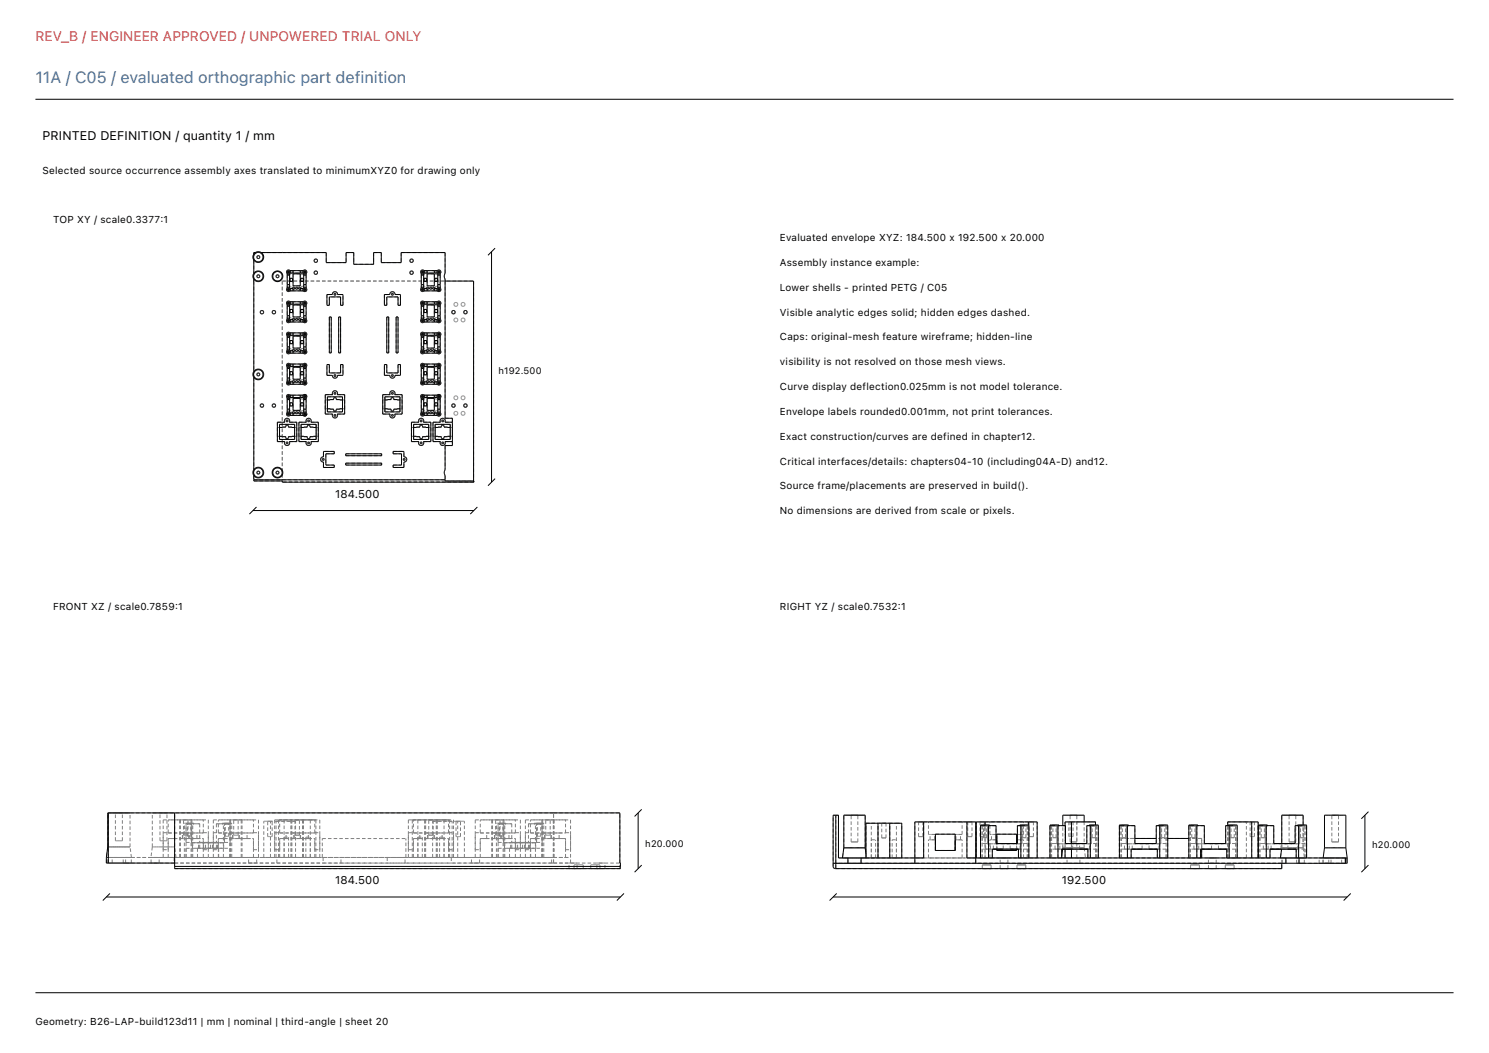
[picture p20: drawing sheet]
<svg xmlns="http://www.w3.org/2000/svg" width="420mm" height="297mm" viewBox="0 0 420 297" stroke-linecap="round" stroke-linejoin="round" font-family="sans-serif">
<defs><g id="words">
<text font-size="4.6" fill="#416e9e" x="10" y="23.4">11A / C05 / evaluated orthographic part definition</text>
<text font-size="3.9" fill="#ff383c" x="10" y="11.7">REV_B / ENGINEER APPROVED / UNPOWERED TRIAL ONLY</text>
<text font-size="3.5" x="12" y="39.4">PRINTED DEFINITION / quantity 1 / mm</text>
<g font-size="3.2">
<text x="94.5" y="140.4">184.500</text>
<text x="94.5" y="249.4">184.500</text>
<text x="299.5" y="249.4">192.500</text>
</g>
<g font-size="2.8">
<text x="12" y="49">Selected source occurrence assembly axes translated to minimumXYZ0 for drawing only</text>
<text x="15" y="63">TOP XY / scale0.3377:1</text>
<text x="220" y="68">Evaluated envelope XYZ: 184.500 x 192.500 x 20.000</text>
<text x="220" y="75">Assembly instance example:</text>
<text x="220" y="82">Lower shells - printed PETG / C05</text>
<text x="220" y="89">Visible analytic edges solid; hidden edges dashed.</text>
<text x="220" y="96">Caps: original-mesh feature wireframe; hidden-line</text>
<text x="220" y="103">visibility is not resolved on those mesh views.</text>
<text x="220" y="110">Curve display deflection0.025mm is not model tolerance.</text>
<text x="220" y="117">Envelope labels rounded0.001mm, not print tolerances.</text>
<text x="220" y="124">Exact construction/curves are defined in chapter12.</text>
<text x="220" y="131">Critical interfaces/details: chapters04-10 (including04A-D) and12.</text>
<text x="220" y="138">Source frame/placements are preserved in build().</text>
<text x="220" y="145">No dimensions are derived from scale or pixels.</text>
<text x="15" y="172">FRONT XZ / scale0.7859:1</text>
<text x="220" y="172">RIGHT YZ / scale0.7532:1</text>
<text x="10" y="289">Geometry: B26-LAP-build123d11 | mm | nominal | third-angle | sheet 20</text>
</g>
<g font-size="2.6">
<text x="140.6" y="105.4">h192.500</text>
<text x="182" y="239">h20.000</text>
<text x="387" y="239.3">h20.000</text>
</g>
</g></defs>
<g fill="none" stroke="#000" stroke-width=".28">
<path d="M10 28h400M71.6 79.2v.1M71.6 73.3v3.8M71.6 78.7v26.1M71.6 77.1l-.2 .8 .2 .8M71.6 71.7l-.2 .8 .2 .8M71.6 77.1a1.52 1.52 0 0 1 2.3-.3 1.52 1.52 0 0 1 0 2.3 1.52 1.52 0 0 1-2.3-.4M72.1 71.2h-.5v.5M72.1 71.2l.8-.2 .8 .2M72.1 71.2l-.5 .5M73.7 71.2h18.3v2.9h5.6v-2.9h2.2v3.3h5.6v-3.3h2.1v2.9h5.7v-2.9h12.3v5.9l-.2 .8 .2 .9v39.2h2.1v7.7h-2.1v6.8l-.2 .8 .2 .8v1.6h8.1v.3h-54v-.3h-8v-1.6M73.7 71.2a1.52 1.52 0 0 1 .2 2.4 1.52 1.52 0 0 1-2.3-.3"/>
<path d="M79.6 71.2h.1M81 77.1l.7 .1M81 77.1v4.1M81 77.6h.7M81.7 77.2v4M81.8 78.5h.7v.9h-.7zM81.8 76.3h3.7M81.8 76.4a.57 .57 0 0 0-.8-.1 .57 .57 0 0 0 0 .8M81.8 76.4l.1 .5-.2 .3M81.9 77h3.6M82.7 76.3v.7M82.7 77.2h2v3.4h-2z"/>
<path d="M84.7 76.3v.7M84.8 78.5h.8v.9h-.8zM85.7 77.2v4M85.7 77.6h.6M86.3 77.1v4.1M118.8 77.1l.7 .1M118.8 77.1v4.1M118.8 77.6h.7M119.5 77.2v4M119.6 78.5h.7v.9h-.7zM119.6 76.3h3.8M119.7 76.4a.57 .57 0 0 0-.9-.1 .57 .57 0 0 0 0 .8"/>
<path d="M119.7 76.4l.1 .3-.3 .5M119.7 77h3.6M120.5 76.3v.7M120.5 77.2h2v3.4h-2zM122.5 76.3v.7M122.6 78.5h.8v.9h-.8zM123.5 77.2v4M123.5 77.6h.7M124.2 77.1v4.1M125.5 79.3h8.1v56.7M138.6 71v65M139.6 70l-2 2"/>
<path d="M81 81.2a.57 .57 0 0 0 0 .9 .57 .57 0 0 0 .8-.1M81 94.7a.57 .57 0 0 1 0-.9 .57 .57 0 0 1 .8 .1 .57 .57 0 0 1-.1 .8M81 98.8a.57 .57 0 0 0 0 .9 .57 .57 0 0 0 .8-.1M81 94.7h.7M81 85.9l.7 .1M81 85.9v4.1M81 94.7v4.1M81 95.1h.7M81 97.8h.7M81 86.4h.7M81 89.1h.7M81 80.3h.7"/>
<path d="M81.7 86v4M81.7 94.8v3.9M81.7 90a.57 .57 0 0 0-.8 .1 .57 .57 0 0 0 .1 .8 .57 .57 0 0 0 .8-.1M81.7 98.7l.2 .3-.1 .6M81.7 98.7l-.7 .1M81.7 90l.2 .3-.1 .5M81.7 81.2l.2 .3-.1 .5M81.7 81.2h-.7M81.8 87.3h.7v.9h-.7zM81.8 96.1h.7v.8h-.7zM81.8 99.6h3.7M81.8 93.9h3.7"/>
<path d="M81.8 90.8h3.7M81.8 85.1h3.7M81.8 82h3.7M81.8 85.1a.57 .57 0 0 0-.8 0 .57 .57 0 0 0 0 .8M81.8 85.1l.1 .6-.2 .3M81.9 81.4h.8v.6M81.9 90.1h.8v.7M81.9 98.9h.8v.7M81.9 94.6h3.6M81.9 85.8h3.6M82.5 98.9a.3 .3 0 0 1 .3-.3 .3 .3 0 0 1 .3 .3M82.5 90.1a.3 .3 0 0 1 .3-.3 .3 .3 0 0 1 .3 .3"/>
<path d="M82.5 81.4a.3 .3 0 0 1 .3-.4 .3 .3 0 0 1 .3 .4M82.7 86h2v3.4h-2zM82.7 85.1v.7M82.7 93.9v.7M82.7 94.8h2v3.4h-2zM83.1 98.9h.3M83.1 98.9l-.4 .2M83.1 90.1h.3M83.1 90.1l-.4 .2M83.1 81.4h.3M83.1 81.4l-.4 .2M83.4 98.9l.3 .3 .3-.3"/>
<path d="M83.4 90.1l.3 .3 .3-.3M83.4 81.4l.3 .2 .3-.2M83.4 98.9a.3 .3 0 0 1 .3-.3 .3 .3 0 0 1 .3 .3M83.4 90.1a.3 .3 0 0 1 .3-.3 .3 .3 0 0 1 .3 .3M83.4 81.4a.3 .3 0 0 1 .3-.4 .3 .3 0 0 1 .3 .4M84 98.9h.2M84 90.1h.2M84 81.4h.2M84.2 98.9l.5 .2M84.2 90.1l.5 .2M84.2 81.4l.5 .2M84.2 98.9a.3 .3 0 0 1 .3-.3 .3 .3 0 0 1 .3 .3"/>
<path d="M84.2 90.1a.3 .3 0 0 1 .3-.3 .3 .3 0 0 1 .3 .3M84.2 81.4a.3 .3 0 0 1 .3-.4 .3 .3 0 0 1 .3 .4M84.7 85.1v.7M84.7 93.9v.7M84.8 87.3h.8v.9h-.8zM84.8 96.1h.8v.8h-.8zM85.5 81.4h-.8v.6M85.5 90.1h-.8v.7M85.5 98.9h-.8v.7M85.7 86v4M85.7 94.8v3.9M85.7 95.1h.6"/>
<path d="M85.7 97.8h.6M85.7 86.4h.6M85.7 89.1h.6M85.7 80.3h.6M86.3 85.9v4.1M86.3 94.7v4.1M92.2 83.1h1.5a.74 .74 0 0 1 .8-.8 .74 .74 0 0 1 .7 .8h1.5v3h-.6v-2.4h-3.2v2.4h-.7zM92.9 89.4h.5v10.1h-.5zM95.5 89.4h.6v10.1h-.6zM108.4 83.1h1.5a.74 .74 0 0 1 .8-.8 .74 .74 0 0 1 .7 .8h1.6v3h-.7v-2.4h-3.2v2.4h-.7zM109.1 89.4h.5v10.1h-.5zM111.7 89.4h.6v10.1h-.6z"/>
<path d="M118.8 81.2a.57 .57 0 0 0 0 .9 .57 .57 0 0 0 .9-.1M118.8 94.7a.57 .57 0 0 1 0-.9 .57 .57 0 0 1 .9 .1 .57 .57 0 0 1-.2 .8M118.8 98.8a.57 .57 0 0 0 0 .9 .57 .57 0 0 0 .9-.1M118.8 94.7h.7M118.8 85.9l.7 .1M118.8 85.9v4.1M118.8 94.7v4.1M118.8 95.1h.7M118.8 97.8h.7M118.8 86.4h.7M118.8 89.1h.7M118.8 80.3h.7"/>
<path d="M119.5 86v4M119.5 94.8v3.9M119.5 90a.57 .57 0 0 0-.8 .1 .57 .57 0 0 0 .2 .8 .57 .57 0 0 0 .8-.1M119.5 98.7l.3 .5-.1 .4M119.5 98.7l-.7 .1M119.5 90l.2 .1M119.5 81.2l.3 .5-.1 .3M119.5 81.2h-.7M119.6 87.3h.7v.9h-.7zM119.6 96.1h.7v.8h-.7zM119.6 99.6h3.8M119.6 93.9h3.8"/>
<path d="M119.6 90.8h3.8M119.6 85.1h3.8M119.6 82h3.8M119.7 85.1a.57 .57 0 0 0-.9 0 .57 .57 0 0 0 0 .8M119.7 90.1v.7M119.7 85.1v.7M119.7 85.8l-.2 .2M119.7 81.4h.8v.6M119.7 90.1h.8v.7M119.7 98.9h.8v.7M119.7 94.6h3.6M119.7 85.8h3.6"/>
<path d="M120.4 98.9a.3 .3 0 0 1 .2-.3 .3 .3 0 0 1 .3 .3M120.4 90.1a.3 .3 0 0 1 .2-.3 .3 .3 0 0 1 .3 .3M120.4 81.4a.3 .3 0 0 1 .2-.4 .3 .3 0 0 1 .3 .4M120.5 86h2v3.4h-2zM120.5 85.1v.7M120.5 93.9v.7M120.5 94.8h2v3.4h-2zM120.9 98.9h.3M120.9 90.1h.3M120.9 81.4h.3M120.9 98.9l-.4 .2M120.9 90.1l-.4 .2"/>
<path d="M120.9 81.4l-.4 .2M121.2 98.9l.3 .3 .3-.3M121.2 90.1l.3 .3 .3-.3M121.2 81.4l.3 .2 .3-.2M121.2 98.9a.3 .3 0 0 1 .3-.3 .3 .3 0 0 1 .3 .3M121.2 90.1a.3 .3 0 0 1 .3-.3 .3 .3 0 0 1 .3 .3M121.2 81.4a.3 .3 0 0 1 .3-.4 .3 .3 0 0 1 .3 .4M121.8 98.9h.2M121.8 90.1h.2M121.8 81.4h.2M122 98.9l.5 .2M122 90.1l.5 .2"/>
<path d="M122 81.4l.5 .2M122 98.9a.3 .3 0 0 1 .3-.3 .3 .3 0 0 1 .3 .3M122 90.1a.3 .3 0 0 1 .3-.3 .3 .3 0 0 1 .3 .3M122 81.4a.3 .3 0 0 1 .3-.4 .3 .3 0 0 1 .3 .4M122.5 85.1v.7M122.5 93.9v.7M122.6 87.3h.8v.9h-.8zM122.6 96.1h.8v.8h-.8zM123.3 81.4h-.8v.6M123.3 90.1h-.8v.7M123.3 98.9h-.8v.7M123.5 86v4"/>
<path d="M123.5 94.8v3.9M123.5 95.1h.7M123.5 97.8h.7M123.5 86.4h.7M123.5 89.1h.7M123.5 80.3h.7M124.2 85.9v4.1M124.2 94.7v4.1M71.6 106.4v26.1M71.6 104.8l-.2 .8 .2 .8M71.6 104.8a1.52 1.52 0 0 1 2.3-.3 1.52 1.52 0 0 1 0 2.3 1.52 1.52 0 0 1-2.3-.4M78.2 119.1h2.1a.74 .74 0 0 1 .7-1.1 .74 .74 0 0 1 .6 1.1h2.1v5.5h-2.1a.74 .74 0 0 1-.6 1.1 .74 .74 0 0 1-.7-1.1h-2.1z"/>
<path d="M78.8 119.7h4.3v4.2h-4.3zM81 116.4a.57 .57 0 0 0 0 .8 .57 .57 0 0 0 .8-.1M81 112.2a.57 .57 0 0 1 0-.8 .57 .57 0 0 1 .8 .1 .57 .57 0 0 1-.1 .8M81 112.2l.7 .1M81 103.5h.7M81 103.5v4.1M81 112.3v4M81 112.7h.7M81 115.4h.7M81 103.9h.7M81 106.6h.7M81.7 103.5v4"/>
<path d="M81.7 112.3v4M81.7 116.3l.2 .3-.1 .5M81.7 107.5a.57 .57 0 0 0-.8 .2 .57 .57 0 0 0 .1 .8 .57 .57 0 0 0 .8-.1M81.7 116.3l-.7 .1M81.7 107.5l.2 .3-.1 .6M81.8 113.6h.7v.9h-.7zM81.8 104.8h.7v.9h-.7zM81.8 117.2h4.5M81.8 108.4h3.7M81.8 102.7h3.7M81.8 102.7a.57 .57 0 0 0-.8-.1 .57 .57 0 0 0 0 .9M81.8 102.7l.1 .5-.2 .3"/>
<path d="M81.9 116.5h.8v.7M81.9 107.7h.8v.7M81.9 112.1h3.6M81.9 103.3h3.6M82.5 116.5a.3 .3 0 0 1 .3-.4 .3 .3 0 0 1 .3 .4M82.5 107.7a.3 .3 0 0 1 .3-.4 .3 .3 0 0 1 .3 .4M82.7 102.7v.6M82.7 103.6h2v3.4h-2zM82.7 111.5v.6M82.7 112.4h2v3.3h-2zM83.1 116.5h.3M83.1 116.5l-.4 .2"/>
<path d="M83.1 107.7h.3M83.1 107.7l-.4 .2M83.4 116.5l.3 .2 .3-.2M83.4 107.7l.3 .2 .3-.2M83.4 116.5a.3 .3 0 0 1 .3-.4 .3 .3 0 0 1 .3 .4M83.4 107.7a.3 .3 0 0 1 .3-.4 .3 .3 0 0 1 .3 .4M84 116.5h.2M84 107.7h.2M84.2 116.5l.5 .2M84.2 107.7l.5 .2M84.2 116.5a.3 .3 0 0 1 .3-.4 .3 .3 0 0 1 .3 .4M84.2 107.7a.3 .3 0 0 1 .3-.4 .3 .3 0 0 1 .3 .4"/>
<path d="M84.3 119.1h2.1a.74 .74 0 0 1 .7-1.1 .74 .74 0 0 1 .6 1.1h2.1v5.5h-2.1a.74 .74 0 0 1-.6 1.1 .74 .74 0 0 1-.7-1.1h-2.1zM84.7 102.7v.6M84.7 111.5v.6M84.8 113.6h.8v.9h-.8zM84.8 104.8h.8v.9h-.8zM84.9 119.7h4.3v4.2h-4.3zM85.5 116.5a.57 .57 0 0 1 .8-.2 .57 .57 0 0 1 0 .9M85.5 116.5a.57 .57 0 0 0 .1 .7 .57 .57 0 0 0 .7 .1M85.5 116.5h-.8v.7M85.5 107.7h-.8v.7M85.7 112.7h.6M85.7 115.4h.6"/>
<path d="M85.7 103.5v4M85.7 112.3v4M85.7 103.9h.6M85.7 106.6h.6M86.3 111.3a.57 .57 0 0 0-.7 .1 .57 .57 0 0 0-.1 .7M86.3 111.4l-4.5 .1M86.3 111.4a.57 .57 0 0 1 0 .9 .57 .57 0 0 1-.8-.2M86.3 103.5v4.1M86.3 112.3v4M91.7 111.3h2.1a.74 .74 0 0 1 .7-1.1 .74 .74 0 0 1 .6 1.1h2.1v5.5h-2.1a.74 .74 0 0 1-.6 1.1 .74 .74 0 0 1-.7-1.1h-2.1zM92.2 102.8h.7v2.4h3.2v-2.4h.6v3.1h-1.5a.74 .74 0 0 1-.7 .8 .74 .74 0 0 1-.8-.8h-1.5zM92.4 112.8l1.7-.1a.41 .41 0 0 1 .4-.6 .41 .41 0 0 1 .3 .6l1.8 .1"/>
<path d="M92.4 115.3l1.7 .1a.41 .41 0 0 0 .4 .6 .41 .41 0 0 0 .3-.6l1.8-.1M92.4 111.9h4.2v4.3h-4.2zM108 111.3h2a.74 .74 0 0 1 .7-1.1 .74 .74 0 0 1 .6 1.1h2.1v5.5h-2.1a.74 .74 0 0 1-.6 1.1 .74 .74 0 0 1-.7-1.1h-2zM108.4 102.8h.7v2.4h3.2v-2.4h.7v3.1h-1.6a.74 .74 0 0 1-.7 .8 .74 .74 0 0 1-.8-.8h-1.5zM108.6 112.8l1.7-.1a.41 .41 0 0 1 .4-.6 .41 .41 0 0 1 .4 .6l1.7 .1M108.6 115.3l1.7 .1a.41 .41 0 0 0 .4 .6 .41 .41 0 0 0 .4-.6l1.7-.1M108.6 111.9h4.2v4.3h-4.2zM116.1 119.1h2a.74 .74 0 0 1 .7-1.1 .74 .74 0 0 1 .6 1.1h2.1v5.5h-2.1a.74 .74 0 0 1-.6 1.1 .74 .74 0 0 1-.7-1.1h-2zM116.7 119.7h4.2v4.2h-4.2zM118.8 116.4a.57 .57 0 0 0 0 .8 .57 .57 0 0 0 .9-.1M118.8 112.2a.57 .57 0 0 1 0-.8 .57 .57 0 0 1 .9 .1 .57 .57 0 0 1-.2 .8M118.8 112.2l.7 .1"/>
<path d="M118.8 103.5h.7M118.8 103.5v4.1M118.8 112.3v4M118.8 112.7h.7M118.8 115.4h.7M118.8 103.9h.7M118.8 106.6h.7M119.5 103.5v4M119.5 112.3v4M119.5 116.3l.3 .5-.1 .3M119.5 107.5a.57 .57 0 0 0-.8 .2 .57 .57 0 0 0 .2 .8 .57 .57 0 0 0 .8-.1M119.5 116.3l-.7 .1"/>
<path d="M119.5 107.5l.2 .2M119.6 113.6h.7v.9h-.7zM119.6 104.8h.7v.9h-.7zM119.6 117.2h3.8M119.6 108.4h3.8M119.6 102.7h3.8M119.7 102.7a.57 .57 0 0 0-.9-.1 .57 .57 0 0 0 0 .9M119.7 107.7v.7M119.7 102.7v.7M119.7 103.4l-.2 .1M119.7 116.5h.8v.7M119.7 112.1h3.6"/>
<path d="M119.7 107.7h.8v.7M119.7 103.3h3.6M120.4 116.5a.3 .3 0 0 1 .2-.4 .3 .3 0 0 1 .3 .4M120.4 107.7a.3 .3 0 0 1 .2-.4 .3 .3 0 0 1 .3 .4M120.5 102.7v.6M120.5 103.6h2v3.4h-2zM120.5 111.5v.6M120.5 112.4h2v3.3h-2zM120.9 116.5h.3M120.9 107.7h.3M120.9 116.5l-.4 .2M120.9 107.7l-.4 .2"/>
<path d="M121.2 116.5l.3 .2 .3-.2M121.2 107.7l.3 .2 .3-.2M121.2 116.5a.3 .3 0 0 1 .3-.4 .3 .3 0 0 1 .3 .4M121.2 107.7a.3 .3 0 0 1 .3-.4 .3 .3 0 0 1 .3 .4M121.8 116.5h.2M121.8 107.7h.2M122 116.5l.5 .2M122 107.7l.5 .2M122 116.5a.3 .3 0 0 1 .3-.4 .3 .3 0 0 1 .3 .4M122 107.7a.3 .3 0 0 1 .3-.4 .3 .3 0 0 1 .3 .4M122.5 102.7v.6M122.5 111.5v.6"/>
<path d="M122.6 113.6h.8v.9h-.8zM122.6 104.8h.8v.9h-.8zM122.7 119.7h4.3v4.2h-4.3zM123.3 116.5h-.8v.7M123.3 107.7h-.8v.7M123.5 112.7h.7M123.5 115.4h.7M123.5 103.9h.7M123.5 106.6h.7M123.5 103.5v4M123.5 112.3v4M124.1 111.4l-4.5 .1"/>
<path d="M124.2 103.5v4.1M124.2 112.3v4M127.6 119.1h-2.1a.74 .74 0 0 0-.6-1.1 .74 .74 0 0 0-.7 1.1h-2.1v5.5h2.1a.74 .74 0 0 0 .7 1.1 .74 .74 0 0 0 .6-1.1h2.1M71.6 135.3h53.9M71.6 132.5l-.2 .8 .2 .8M71.6 132.5a1.52 1.52 0 0 1 2.3-.4 1.52 1.52 0 0 1 0 2.3 1.52 1.52 0 0 1-2.3-.3M78.8 120.6l1.8-.1a.41 .41 0 0 1 .4-.6 .41 .41 0 0 1 .3 .6l1.8 .1M78.8 123.1l1.8 .1a.41 .41 0 0 0 .4 .5 .41 .41 0 0 0 .3-.5l1.8-.1M84.9 120.6l1.8-.1a.41 .41 0 0 1 .4-.6 .41 .41 0 0 1 .3 .6l1.8 .1M84.9 123.1l1.8 .1a.41 .41 0 0 0 .4 .5 .41 .41 0 0 0 .3-.5l1.8-.1M91.2 127.3h3.1v.7h-2.4v3.2h2.4v.6h-3.1v-1.5a.74 .74 0 0 1-.8-.7 .74 .74 0 0 1 .8-.8zM97.5 130.6h10.1v.6h-10.1z"/>
<path d="M97.5 128h10.1v.5h-10.1zM110.9 127.3h3v1.5a.74 .74 0 0 1 .8 .8 .74 .74 0 0 1-.8 .7v1.5h-3v-.6h2.4v-3.2h-2.4zM116.7 120.6l1.7-.1a.41 .41 0 0 1 .4-.6 .41 .41 0 0 1 .4 .6l1.7 .1M116.7 123.1l1.7 .1a.41 .41 0 0 0 .4 .5 .41 .41 0 0 0 .4-.5l1.7-.1M122.7 120.6l1.8-.1a.41 .41 0 0 1 .4-.6 .41 .41 0 0 1 .3 .6l1.8 .1M122.7 123.1l1.8 .1a.41 .41 0 0 0 .4 .5 .41 .41 0 0 0 .3-.5l1.8-.1M139.6 135l-2 2M71.4 144h62.2M72.4 143l-2 2M134.6 143l-2 2M30.4 238.9h.2M30.4 238.9l-.4 3"/>
<path d="M30.6 229.3v14.1M49.3 229.3v15.7h125.7v-1.6h-.2v-14.1h-144.4v9.6M180 229.3v15.7M181 228.3l-2 2M235.8 229.9v15.1M238 239.1v-9.2h6v9.2M238 239.1h6M238 239.1l-.4 2.9M244 239.1l.3 1.7M247.7 232.2v9.8M251 232.2v9.8M260.5 231.8v10.2h-24v-12.1h-1.5v14.7l.6 .4h125.9v-1.5"/>
<path d="M263.8 235.3h5.6v4.6h-5.6zM272.7 231.8v10.2h107.3M277.9 231.8v1.1h-1.3M279.1 232.9v-.2h-2.5v9.3M281.2 239.5v.4h5.5v-.4M281.2 237.9v-2.6h5.5v2.6M287.7 232.9v-.2h2.5v9.3M288 232.9v9.1M288.9 232.7v.2h-1.9v5h-6.1v-5h-2.1v9.1M290.1 231.8v.9M297.4 232.7v.2h-1.2M298.7 232.9v-.2h-2.5v9.3"/>
<path d="M299.7 239.5l-.2 1.9M300.4 239.5v2.5M302.2 231.8v6.1M302.2 239.5v2.5M305.8 231.8v-1.9h-6v3M307.2 232.9v-.2h2.6v9.3M307.5 232.9v9.1M308.5 232.7v.2h-1.9v5h-6.1v-5h-2.1v9.1M309 232.7v-.9h-8.6v1.1M317 232.7v.2h-1.3M318.3 232.9v-.2h-2.6v9.3M320.1 236.5h6"/>
<path d="M326.8 232.9v-.2h2.6v9.3M327.1 232.9v9.1M328.1 232.7v.2h-2v5h-6v-5h-2.1v9.1M329.4 236.5h5.9M336.6 232.7v.2h-1.3M337.9 232.9v-.2h-2.6v9.3M338.9 239.5v2.5M346.3 232.9v-1.1h8.6v10.2M346.4 232.9v-.2h2.6v9.3M346.7 232.9v9.1M347.7 232.7v.2h-2v5h-6v-5h-2.1v9.1M353.1 231.8v10.2"/>
<path d="M354.9 232.7h2.6v.2M356.2 232.7v.2h-1.3M361.5 239.5l-.3 2.5M366 232.9v-.2h2.6v9.3M366.3 232.9v9.1M367.3 232.7v.2h-2v5h-6v-5h-2.1v9.1M367.6 232.7v-2.8h-6.1v8M373.6 239.1v-9.2h6v9.2M373.6 239.1h6M373.6 239.1l-.4 2.9M379.6 239.1l.4 2.9M385 229.9v15.1"/>
<path d="M386 228.9l-2 2M30 241.9v1.5h19.3M30 241.9h.6M30 253h145M31 252l-2 2M49.3 244.4h125.7M176 252l-2 2M181 244l-2 2M235 253h145M236 252l-2 2M239.2 242v1.5M242.9 242v1.5"/>
<path d="M244.3 242v-9.8h10.1v9.8M258 243.5v-11.7h17.2v11.7M275.4 242v-10.2h17.1v10.2M279.9 242v-2.5h7.4v2.5M299.5 242v-2.5h7.4v2.5M319.1 242v-2.5h7.3v2.5M338.6 242v-2.5h7.4v2.5M358.2 242v-2.5h7.4v2.5M362.7 242v1.5M366.4 242v1.5M379.5 242v1.5M379.6 242v1.5"/>
<path d="M380 242v1.5h-145M381 252l-2 2M386 244l-2 2M10 280h400"/>
<circle cx="72.9" cy="72.5" r="1.35"/>
<circle cx="72.9" cy="77.9" r="1.35"/>
<circle cx="72.9" cy="77.9" r=".42"/>
<circle cx="72.9" cy="72.5" r=".42"/>
<circle cx="78.3" cy="77.9" r="1.35"/>
<circle cx="78.3" cy="77.9" r=".42"/>
<circle cx="78.3" cy="77.9" r="1.52"/>
<circle cx="81.4" cy="76.7" r=".2"/>
<circle cx="81.4" cy="76.7" r=".3"/>
<circle cx="86" cy="76.7" r=".3"/>
<circle cx="86" cy="76.7" r=".2"/>
<circle cx="86" cy="76.7" r=".57"/>
<circle cx="89.1" cy="76.9" r=".49"/>
<circle cx="89.1" cy="73.5" r=".49"/>
<circle cx="116.1" cy="76.9" r=".49"/>
<circle cx="116.1" cy="73.5" r=".49"/>
<circle cx="119.2" cy="76.7" r=".3"/>
<circle cx="119.2" cy="76.7" r=".2"/>
<circle cx="123.8" cy="76.7" r=".57"/>
<circle cx="123.8" cy="76.7" r=".3"/>
<circle cx="123.8" cy="76.7" r=".2"/>
<circle cx="73.9" cy="88.1" r=".49"/>
<circle cx="77.3" cy="88.1" r=".49"/>
<circle cx="81.4" cy="85.5" r=".2"/>
<circle cx="81.4" cy="90.4" r=".2"/>
<circle cx="81.4" cy="90.4" r=".3"/>
<circle cx="81.4" cy="81.7" r=".3"/>
<circle cx="81.4" cy="94.3" r=".3"/>
<circle cx="81.4" cy="85.5" r=".3"/>
<circle cx="81.4" cy="81.7" r=".2"/>
<circle cx="81.4" cy="99.2" r=".2"/>
<circle cx="81.4" cy="94.3" r=".2"/>
<circle cx="81.4" cy="99.2" r=".3"/>
<circle cx="86" cy="81.7" r=".57"/>
<circle cx="86" cy="99.2" r=".57"/>
<circle cx="86" cy="94.3" r=".57"/>
<circle cx="86" cy="85.5" r=".2"/>
<circle cx="86" cy="81.7" r=".3"/>
<circle cx="86" cy="85.5" r=".3"/>
<circle cx="86" cy="94.3" r=".3"/>
<circle cx="86" cy="90.4" r=".3"/>
<circle cx="86" cy="90.4" r=".2"/>
<circle cx="86" cy="99.2" r=".3"/>
<circle cx="86" cy="81.7" r=".2"/>
<circle cx="86" cy="99.2" r=".2"/>
<circle cx="86" cy="85.5" r=".57"/>
<circle cx="86" cy="94.3" r=".2"/>
<circle cx="86" cy="90.4" r=".57"/>
<circle cx="94.5" cy="83" r=".27"/>
<circle cx="110.7" cy="83" r=".27"/>
<circle cx="119.2" cy="85.5" r=".2"/>
<circle cx="119.2" cy="99.2" r=".3"/>
<circle cx="119.2" cy="90.4" r=".2"/>
<circle cx="119.2" cy="94.3" r=".3"/>
<circle cx="119.2" cy="90.4" r=".3"/>
<circle cx="119.2" cy="85.5" r=".3"/>
<circle cx="119.2" cy="81.7" r=".3"/>
<circle cx="119.2" cy="81.7" r=".2"/>
<circle cx="119.2" cy="99.2" r=".2"/>
<circle cx="119.2" cy="94.3" r=".2"/>
<circle cx="123.8" cy="99.2" r=".57"/>
<circle cx="123.8" cy="81.7" r=".57"/>
<circle cx="123.8" cy="85.5" r=".57"/>
<circle cx="123.8" cy="90.4" r=".57"/>
<circle cx="123.8" cy="94.3" r=".57"/>
<circle cx="123.8" cy="85.5" r=".3"/>
<circle cx="123.8" cy="94.3" r=".3"/>
<circle cx="123.8" cy="81.7" r=".3"/>
<circle cx="123.8" cy="85.5" r=".2"/>
<circle cx="123.8" cy="90.4" r=".3"/>
<circle cx="123.8" cy="99.2" r=".3"/>
<circle cx="123.8" cy="90.4" r=".2"/>
<circle cx="123.8" cy="81.7" r=".2"/>
<circle cx="123.8" cy="99.2" r=".2"/>
<circle cx="123.8" cy="94.3" r=".2"/>
<circle cx="127.9" cy="88.1" r=".49"/>
<circle cx="131.3" cy="88.1" r=".49"/>
<circle cx="72.9" cy="105.6" r="1.35"/>
<circle cx="72.9" cy="105.6" r=".42"/>
<circle cx="73.9" cy="114.4" r=".49"/>
<circle cx="77.3" cy="114.4" r=".49"/>
<circle cx="81" cy="118.7" r=".27"/>
<circle cx="81.4" cy="116.8" r=".2"/>
<circle cx="81.4" cy="108" r=".2"/>
<circle cx="81.4" cy="111.8" r=".2"/>
<circle cx="81.4" cy="116.8" r=".3"/>
<circle cx="81.4" cy="103" r=".2"/>
<circle cx="81.4" cy="103" r=".3"/>
<circle cx="81.4" cy="108" r=".3"/>
<circle cx="81.4" cy="111.8" r=".3"/>
<circle cx="86" cy="108" r=".57"/>
<circle cx="86" cy="116.8" r=".2"/>
<circle cx="86" cy="116.8" r=".3"/>
<circle cx="86" cy="108" r=".2"/>
<circle cx="86" cy="111.8" r=".2"/>
<circle cx="86" cy="108" r=".3"/>
<circle cx="86" cy="103" r=".3"/>
<circle cx="86" cy="111.8" r=".3"/>
<circle cx="86" cy="103" r=".57"/>
<circle cx="86" cy="103" r=".2"/>
<circle cx="87.1" cy="118.7" r=".27"/>
<circle cx="94.5" cy="110.9" r=".27"/>
<circle cx="94.5" cy="117.2" r=".27"/>
<circle cx="94.5" cy="105.9" r=".27"/>
<circle cx="110.7" cy="110.9" r=".27"/>
<circle cx="110.7" cy="105.9" r=".27"/>
<circle cx="110.7" cy="117.2" r=".27"/>
<circle cx="118.8" cy="118.7" r=".27"/>
<circle cx="119.2" cy="116.8" r=".3"/>
<circle cx="119.2" cy="108" r=".3"/>
<circle cx="119.2" cy="111.8" r=".3"/>
<circle cx="119.2" cy="103" r=".3"/>
<circle cx="119.2" cy="116.8" r=".2"/>
<circle cx="119.2" cy="108" r=".2"/>
<circle cx="119.2" cy="111.8" r=".2"/>
<circle cx="119.2" cy="103" r=".2"/>
<circle cx="123.8" cy="103" r=".57"/>
<circle cx="123.8" cy="108" r=".57"/>
<circle cx="123.8" cy="116.8" r=".57"/>
<circle cx="123.8" cy="111.8" r=".57"/>
<circle cx="123.8" cy="103" r=".3"/>
<circle cx="123.8" cy="111.8" r=".3"/>
<circle cx="123.8" cy="108" r=".3"/>
<circle cx="123.8" cy="116.8" r=".2"/>
<circle cx="123.8" cy="108" r=".2"/>
<circle cx="123.8" cy="111.8" r=".2"/>
<circle cx="123.8" cy="116.8" r=".3"/>
<circle cx="123.8" cy="103" r=".2"/>
<circle cx="124.9" cy="118.7" r=".27"/>
<circle cx="127.9" cy="114.4" r=".49"/>
<circle cx="131.3" cy="114.4" r=".49"/>
<circle cx="72.9" cy="133.3" r="1.35"/>
<circle cx="72.9" cy="133.3" r=".42"/>
<circle cx="78.3" cy="133.3" r="1.35"/>
<circle cx="78.3" cy="133.3" r=".42"/>
<circle cx="78.3" cy="133.3" r="1.52"/>
<circle cx="81" cy="124.9" r=".27"/>
<circle cx="87.1" cy="124.9" r=".27"/>
<circle cx="91.2" cy="129.6" r=".27"/>
<circle cx="114" cy="129.6" r=".27"/>
<circle cx="118.8" cy="124.9" r=".27"/>
<circle cx="124.9" cy="124.9" r=".27"/>
</g>
<g fill="none" stroke="#7f7f7f" stroke-width=".28" stroke-dasharray="1 .6" stroke-linecap="butt">
<path d="M71.4 77.9v.3M71.4 72.5v.3M71.4 77.6v.3M71.4 78.2l.1 .3M71.4 72.2v.3M71.4 72.8l.1 .3M71.5 77.4l-.1 .2M71.5 78.5l.1 .2M71.5 72l-.1 .2M71.5 73.1l.1 .2M71.5 79.3h.1M71.5 79.2v.1"/>
<path d="M71.5 79.2h.1M71.5 77.8v.3M71.5 78.1l.1 .3M71.5 72.4v.3M71.5 72.7l.1 .3M71.6 79.3v25.5M71.6 78.7v.5M71.6 77.1l-.1 .3M71.6 73.3v3.8M71.6 71.7l-.1 .3M71.6 71.2v.5M71.6 71.2h.5"/>
<path d="M71.6 77.5l-.1 .3M71.6 78.4l.1 .2M71.6 72.1l-.1 .3M71.6 73l.1 .2M71.7 77.2l-.1 .3M71.7 78.6l.2 .3M71.7 71.8l-.1 .3M71.7 73.2l.2 .2M71.9 77l-.2 .2M71.9 78.9l.2 .1M71.9 71.6l-.2 .2M71.9 73.4l.2 .2"/>
<path d="M72.1 76.8l-.2 .2M72.1 79l.3 .2M72.1 71.4l-.2 .2M72.1 73.6l.3 .2M72.3 71.1l-.2 .1M72.4 76.7l-.3 .1M72.4 79.2l.3 .1M72.4 71.3l-.3 .1M72.4 73.8l.3 .1M72.4 77.9l.1 .2M72.4 72.5l.1 .2M72.5 77.8l-.1 .1"/>
<path d="M72.5 78.1l.1 .1M72.5 72.4l-.1 .1M72.5 72.7l.1 .1M72.6 77.6l-.1 .2M72.6 78.2l.1 .1M72.6 72.2l-.1 .2M72.6 72.8l.1 .1M72.6 71l-.3 .1M72.7 76.6l-.3 .1M72.7 79.3h.2M72.7 71.2l-.3 .1M72.7 73.9h.2"/>
<path d="M72.7 77.5l-.1 .1M72.7 78.3h.2M72.7 72.1l-.1 .1M72.7 72.9h.2M72.9 71h-.3M72.9 77.5h-.2M72.9 78.3h.1M72.9 72.1h-.2M72.9 72.9h.1M72.9 76.6h-.2M72.9 79.3l.3-.1M72.9 71.2h-.2"/>
<path d="M72.9 73.9l.3-.1M73 77.5h-.1M73 78.3l.2-.1M73 72.1h-.1M73 72.9l.2-.1M73.2 71h-.3M73.2 77.6l-.2-.1M73.2 78.2l.1-.1M73.2 72.2l-.2-.1M73.2 72.8l.1-.1M73.2 76.6h-.3M73.2 79.2l.3-.1"/>
<path d="M73.2 71.2h-.3M73.2 73.8l.3-.1M73.3 77.8l-.1-.2M73.3 78.1v-.2M73.3 72.4l-.1-.2M73.3 72.7v-.2M73.3 77.9v-.1M73.3 72.5v-.1M73.4 71.1l-.2-.1M73.5 76.7l-.3-.1M73.5 79.1l.2-.1M73.5 71.3l-.3-.1"/>
<path d="M73.5 73.7l.2-.2M73.7 71.2l-.3-.1M73.7 71.2h5.9M73.7 76.9l-.2-.2M73.7 79l.2-.3M73.7 71.5l-.2-.2M73.7 73.5l.2-.2M73.9 77.1l-.2-.2M73.9 78.7l.2-.2M73.9 71.7l-.2-.2M73.9 73.3l.2-.2M74.1 77.4l-.2-.3"/>
<path d="M74.1 78.5l.1-.3M74.1 72l-.2-.3M74.1 73.1l.1-.3M74.2 77.6l-.1-.2M74.2 78.2v-.3M74.2 72.2l-.1-.2M74.2 72.8v-.3M74.2 77.9v-.3M74.2 72.5v-.3M76.9 77.8v.3M76.9 78.1l.1 .3M77 77.5l-.1 .3"/>
<path d="M77 78.4l.1 .2M77.1 77.2l-.1 .3M77.1 78.6l.2 .3M77.3 77l-.2 .2M77.3 78.9l.2 .1M77.5 76.8l-.2 .2M77.5 79l.3 .2M77.8 76.7l-.3 .1M77.8 79.2l.3 .1M77.9 77.9v.2M77.9 77.8v.1M77.9 78.1l.1 .1"/>
<path d="M78 77.6l-.1 .2M78 78.2l.1 .1M78.1 76.6l-.3 .1M78.1 79.3h.2M78.1 77.5l-.1 .1M78.1 78.3h.2M78.3 77.5h-.2M78.3 78.3h.1M78.3 76.6h-.2M78.3 79.3l.3-.1M78.4 77.5h-.1M78.4 78.3l.2-.1"/>
<path d="M78.6 77.6l-.2-.1M78.6 78.2l.1-.1M78.6 76.6h-.3M78.6 79.2l.3-.1M78.7 77.8l-.1-.2M78.7 78.1v-.2M78.7 77.9v-.1M78.9 76.7l-.3-.1M78.9 79.1l.2-.1M79.1 76.9l-.2-.2M79.1 79l.2-.3M79.3 77.1l-.2-.2"/>
<path d="M79.3 78.7l.2-.2M79.5 77.4l-.2-.3M79.5 78.5l.1-.3M79.6 77.6l-.1-.2M79.6 78.2v-.3M79.6 79.3v56.4M79.6 79.3h54M79.6 79.3h45.9M79.6 71.2h12.4M79.6 77.9v-.3M80.8 76.6l.1-.1M80.8 76.8v-.2"/>
<path d="M80.9 76.5l.1-.2M80.9 77l-.1-.2M81 76.3l.1-.1M81 77.1v.3M81 77.1l-.1-.1M81 77.4h1.4M81 77.4v3.4M81 77.6h.7M81.1 76.7v-.1M81.1 76.8v-.1M81.1 76.6l.1-.1M81.1 76.2l.2-.1"/>
<path d="M81.2 77.2l-.2-.1M81.2 76.8v-.2M81.2 76.9l-.1-.1M81.2 76.5l.1-.1M81.2 76.9v-.1M81.2 76.6l.2-.1M81.3 76.1h.2M81.3 77l-.1-.1M81.3 76.4h.1M81.3 77.3l-.1-.1M81.4 76.9h-.2M81.4 76.5h.1"/>
<path d="M81.4 77h-.1M81.4 76.4l.2 .1M81.5 76.9h-.1M81.5 76.5v.1M81.5 76.1l.2 .1M81.5 77.3h-.2M81.5 76.8v.1M81.5 76.6l.1 .1M81.6 76.9l-.2 .1M81.6 76.5l.1 .1M81.6 76.7l-.1 .1M81.7 76.8l-.1 .1"/>
<path d="M81.7 76.6v.1M81.7 76.2l.1 .1M81.7 77.2l-.2 .1M81.7 77v.2M81.7 77v4.4M81.7 77h.2M81.7 77h4M81.7 76.7v.1M81.8 78.5v.9M81.8 77.1l-.1 .1M81.8 76.3h.6M81.8 76.3l.1 .1"/>
<path d="M81.9 77l-.1 .1M81.9 76.4v.2M81.9 76.9v.1M81.9 76.6l.1 .1M82 76.7l-.1 .2M82.4 76.3v1.1M82.4 76.3h2.6M82.5 78.5h-.7M82.5 78.5v.9M82.5 79.4h-.7M82.7 77.2v3.4M82.7 76.3v.7"/>
<path d="M84.7 77.2h-2M84.7 77.2v3.4M84.7 76.3v.7M84.8 78.5v.9M85 76.3v1.1M85 77.4h1.3M85 76.3h.5M85.4 76.7v-.2M85.4 76.8v-.1M85.4 76.5l.1-.2M85.5 77l-.1-.2M85.5 77h.2"/>
<path d="M85.5 76.3l.2-.1M85.6 77.1l-.1-.1M85.6 78.5h-.8M85.6 78.5v.9M85.6 79.4h-.8M85.7 77.2l-.1-.1M85.7 77v.2M85.7 77v4.4M85.7 77.6h.6M85.7 76.7v-.1M85.7 76.2l.2-.1M85.7 76.8v-.1"/>
<path d="M85.7 76.6l.1-.1M85.8 76.8v-.2M85.8 76.9l-.1-.1M85.8 76.5l.1-.1M85.8 77.3l-.1-.1M85.8 76.9v-.1M85.8 76.6l.1-.1M85.9 76.1h.1M85.9 77l-.1-.1M85.9 76.4h.1M85.9 76.9h-.1M85.9 76.5h.2"/>
<path d="M86 77.3h-.2M86 77h-.1M86 76.4l.2 .1M86 76.1l.2 .1M86.1 76.9h-.2M86.1 76.5v.1M86.1 76.8v.1M86.1 76.6l.1 .1M86.2 76.9l-.2 .1M86.2 76.5v.1M86.2 76.7l-.1 .1M86.2 77.2l-.2 .1"/>
<path d="M86.2 76.2l.2 .1M86.2 76.8v.1M86.2 76.6l.1 .1M86.3 76.7l-.1 .1M86.3 77.1v.3M86.3 77.4v3.4M86.3 77.1l-.1 .1M86.4 76.3l.1 .2M86.5 77l-.2 .1M86.5 76.5v.1M86.5 76.9v.1M86.5 76.8v.2"/>
<path d="M86.5 76.6v.2M86.5 76.7v.2M88.6 76.8v.2M88.6 77l.1 .2M88.6 73.4v.2M88.6 73.6l.1 .2M88.7 76.7l-.1 .1M88.7 77.2l.1 .1M88.7 73.3l-.1 .1M88.7 73.8l.1 .1M88.8 76.5l-.1 .2M88.8 77.3l.1 .1"/>
<path d="M88.8 73.1l-.1 .2M88.8 73.9l.1 .1M88.9 76.4l-.1 .1M88.9 77.4h.2M88.9 73.1h-.1M88.9 74h.2M89.1 76.4h-.2M89.1 77.4l.2-.1M89.1 73l-.2 .1M89.1 74h.2M89.3 76.5l-.2-.1M89.3 77.3l.1-.1"/>
<path d="M89.3 73.1l-.2-.1M89.3 74l.1-.1M89.4 76.6l-.1-.1M89.4 77.2l.1-.1M89.4 73.2l-.1-.1M89.4 73.9l.1-.2M89.5 76.7l-.1-.1M89.5 77.1l.1-.2M89.5 73.4l-.1-.2M89.5 73.7l.1-.2M89.6 76.9l-.1-.2M89.6 73.5l-.1-.1"/>
<path d="M92 74.1h5.6M92 71.2v2.9M97.6 71.2h2.2M97.6 71.2v2.9M99.8 74.5h5.6M99.8 71.2v3.3M105.4 71.2h2.1M105.4 71.2v3.3M107.5 74.1h5.7M107.5 71.2v2.9M113.2 71.2h12.3M113.2 71.2v2.9"/>
<path d="M115.6 76.8v.2M115.6 77l.1 .2M115.6 73.4v.2M115.6 73.6l.1 .2M115.7 76.7l-.1 .1M115.7 77.2l.1 .1M115.7 73.3l-.1 .1M115.7 73.8l.1 .1M115.8 76.5l-.1 .2M115.8 77.3l.2 .1M115.8 73.1l-.1 .2M115.8 73.9l.2 .1"/>
<path d="M116 76.4l-.2 .1M116 77.4h.1M116 73.1h-.2M116 74h.1M116.1 76.4h-.1M116.1 77.4l.2-.1M116.1 73l-.1 .1M116.1 74h.2M116.3 76.5l-.2-.1M116.3 77.3l.2-.1M116.3 73.1l-.2-.1M116.3 74l.2-.1"/>
<path d="M116.5 76.6l-.2-.1M116.5 77.2v-.1M116.5 73.2l-.2-.1M116.5 73.9v-.2M116.5 76.7v-.1M116.5 77.1l.1-.2M116.5 73.4v-.2M116.5 73.7l.1-.2M116.6 76.9l-.1-.2M116.6 73.5l-.1-.1M118.6 76.6l.1-.1M118.6 76.8v-.2"/>
<path d="M118.7 76.5l.1-.2M118.7 77l-.1-.2M118.8 76.3l.1-.1M118.8 77.1v.3M118.8 77.1l-.1-.1M118.8 77.4h1.4M118.8 77.4v3.4M118.8 77.6h.7M118.9 76.7v-.1M118.9 76.8v-.1M118.9 76.6l.1-.1M118.9 76.2l.2-.1"/>
<path d="M119 77.2l-.2-.1M119 76.8v-.2M119 76.6h.1M119 76.9l-.1-.1M119 76.5l.1-.1M119.1 76.9l-.1-.1M119.1 76.6l.1-.1M119.1 76.1h.2M119.1 77l-.1-.1M119.1 76.4h.2M119.2 77.3l-.2-.1M119.2 76.9h-.1"/>
<path d="M119.2 76.5h.1M119.3 77h-.2M119.3 76.4l.1 .1M119.3 76.9h-.1M119.3 76.5l.1 .1M119.3 76.1l.2 .1M119.3 77.3h-.1M119.4 76.8l-.1 .1M119.4 76.6v.1M119.4 76.9l-.1 .1M119.4 76.5l.1 .1M119.4 76.7v.1"/>
<path d="M119.5 76.8l-.1 .1M119.5 76.6v.1M119.5 76.2l.1 .1M119.5 77.2l-.2 .1M119.5 77v.2M119.5 77v4.4M119.5 77h.2M119.5 77h4M119.5 76.7v.1M119.6 78.5v.9M119.6 77.1l-.1 .1M119.6 76.3h.6"/>
<path d="M119.6 76.3l.1 .1M119.7 77l-.1 .1M119.7 76.4l.1 .2M119.7 76.9v.1M119.8 76.6v.1M119.8 76.7l-.1 .2M120.2 76.3v1.1M120.2 76.3h2.6M120.3 78.5h-.7M120.3 78.5v.9M120.3 79.4h-.7M120.5 77.2v3.4"/>
<path d="M120.5 76.3v.7M122.5 77.2h-2M122.5 77.2v3.4M122.5 76.3v.7M122.6 78.5v.9M122.8 76.3v1.1M122.8 77.4h1.4M122.8 76.3h.6M123.2 76.7l.1-.2M123.2 76.8v-.1M123.3 76.5l.1-.2M123.3 77l-.1-.2"/>
<path d="M123.3 77h.2M123.4 76.3l.1-.1M123.4 77.1l-.1-.1M123.4 78.5h-.8M123.4 78.5v.9M123.4 79.4h-.8M123.5 77.2l-.1-.1M123.5 77v.2M123.5 77v4.4M123.5 77.6h.7M123.5 76.7v-.1M123.5 76.2l.2-.1"/>
<path d="M123.5 76.8v-.1M123.5 76.6l.1-.1M123.6 76.8v-.2M123.6 76.6h.1M123.6 76.9l-.1-.1M123.6 76.5l.1-.1M123.7 77.3l-.2-.1M123.7 76.9l-.1-.1M123.7 76.6l.1-.1M123.7 76.1h.2M123.7 77l-.1-.1M123.7 76.4h.2"/>
<path d="M123.8 76.9h-.1M123.8 76.5h.1M123.8 77.3h-.1M123.9 77h-.2M123.9 76.4l.1 .1M123.9 76.1l.1 .1M123.9 76.9h-.1M123.9 76.5l.1 .1M124 76.8l-.1 .1M124 76.6v.1M124 76.9l-.1 .1M124 76.5l.1 .1"/>
<path d="M124 76.7v.1M124 77.2l-.2 .1M124 76.2l.2 .1M124.1 76.8l-.1 .1M124.1 76.6v.1M124.1 76.7v.1M124.2 77.1v.3M124.2 77.4v3.4M124.2 77.1l-.2 .1M124.2 76.3l.1 .2M124.3 77l-.1 .1M124.3 76.5l.1 .1"/>
<path d="M124.3 76.9v.1M124.4 76.8l-.1 .2M124.4 76.6v.2M124.4 76.7l-.1 .2M125.3 77.9v.3M125.3 77.6v.3M125.3 78.2l.1 .3M125.4 77.4l-.1 .2M125.4 78.5l.1 .3M125.5 78.8v.5M125.5 77.1l-.1 .3M125.5 71.2v5.9"/>
<path d="M125.5 79.3v38.7M133.6 79.3v56.4M73.4 88v.1M73.4 88.1l.1 .2M73.5 87.8l-.1 .2M73.5 88.3l.1 .1M73.6 87.7l-.1 .1M73.6 88.4l.1 .1M73.7 87.6l-.1 .1M73.7 88.5h.2M73.9 87.6h-.2M73.9 88.5h.2"/>
<path d="M74.1 87.6h-.2M74.1 88.5l.1-.1M74.2 87.7l-.1-.1M74.2 88.4l.1-.2M74.3 87.9l-.1-.2M74.3 88.2l.1-.1M74.4 88.1l-.1-.2M76.8 88v.1M76.8 88.1v.2M76.8 87.8v.2M76.8 88.3l.2 .1M77 87.7l-.2 .1"/>
<path d="M77 88.4l.1 .1M77.1 87.6l-.1 .1M77.1 88.5h.2M77.3 87.6h-.2M77.3 88.5h.2M77.5 87.6h-.2M77.5 88.5l.1-.1M77.6 87.7l-.1-.1M77.6 88.4l.1-.2M77.7 87.9l-.1-.2M77.7 88.2v-.1M77.7 88.1v-.2"/>
<path d="M80.8 99.3v-.2M80.8 94.2l.1-.2M80.8 90.5v-.2M80.8 85.4l.1-.2M80.8 81.7v-.1M80.8 99.1l.1-.2M80.8 94.4v-.2M80.8 90.3l.1-.1M80.8 85.6v-.2M80.8 81.6l.1-.2M80.9 99.5l-.1-.2M80.9 94l.1-.1"/>
<path d="M80.9 90.7l-.1-.2M80.9 85.2l.1-.1M80.9 81.9l-.1-.2M80.9 98.9l.1-.1M80.9 94.6l-.1-.2M80.9 90.2l.1-.2M80.9 85.8l-.1-.2M80.9 81.4l.1-.2M81 99.6l-.1-.1M81 93.9l.1-.2M81 90.9l-.1-.2M81 85.1l.1-.1"/>
<path d="M81 82.1l-.1-.2M81 98.3v.5M81 98.3h1.4M81 94.7v.3M81 94.7l-.1-.1M81 95h1.4M81 89.5v.5M81 89.5h1.4M81 85.9v.3M81 85.9l-.1-.1M81 86.2h1.4M81 80.8v.4"/>
<path d="M81 80.8h1.4M81 95v3.3M81 98.8l.2-.1M81 86.2v3.3M81 90l.2-.1M81 81.2l.2-.1M81 95.1h.7M81 97.8h.7M81 86.4h.7M81 89.1h.7M81 80.3h.7M81.1 99.2v-.1"/>
<path d="M81.1 94.3v-.2M81.1 90.4v-.1M81.1 85.5v-.1M81.1 81.7v-.2M81.1 99.4v-.2M81.1 99.1l.1-.1M81.1 94.4v-.1M81.1 94.1l.1-.1M81.1 90.6v-.2M81.1 90.3l.1-.1M81.1 85.6v-.1M81.1 85.4l.1-.2"/>
<path d="M81.1 81.8v-.1M81.1 81.5l.1-.1M81.1 99.7l-.1-.1M81.1 93.7h.2M81.1 91l-.1-.1M81.1 85l.2-.1M81.1 82.2l-.1-.1M81.2 98.7h.1M81.2 94.8l-.2-.1M81.2 89.9h.1M81.2 86l-.2-.1M81.2 81.1h.1"/>
<path d="M81.2 99.3v-.1M81.2 99.2v-.1M81.2 94.3v-.1M81.2 94.2v-.1M81.2 90.5v-.1M81.2 90.4v-.1M81.2 85.5v-.1M81.2 85.4v-.1M81.2 81.7v-.1M81.2 81.6v-.1M81.2 99.5l-.1-.1M81.2 99l.1-.1"/>
<path d="M81.2 94.5l-.1-.1M81.2 94h.1M81.2 90.7l-.1-.1M81.2 90.2h.1M81.2 85.7l-.1-.1M81.2 85.2h.1M81.2 81.9l-.1-.1M81.2 81.4h.1M81.2 99.4v-.1M81.2 99.1l.2-.1M81.2 94.4v-.1M81.2 94.1h.2"/>
<path d="M81.2 90.6v-.1M81.2 90.3l.2-.1M81.2 85.6v-.1M81.2 85.3h.2M81.2 81.8v-.1M81.2 81.5h.2M81.3 99.8l-.2-.1M81.3 93.7h.2M81.3 91h-.2M81.3 84.9h.2M81.3 82.2h-.2M81.3 99.5h-.1"/>
<path d="M81.3 98.9h.1M81.3 94.6l-.1-.1M81.3 94h.1M81.3 90.7h-.1M81.3 90.2h.1M81.3 85.8l-.1-.1M81.3 85.2h.1M81.3 82l-.1-.1M81.3 81.4h.1M81.3 98.7h.2M81.3 94.8h-.1M81.3 89.9h.2"/>
<path d="M81.3 86.1l-.1-.1M81.3 81.1h.2M81.4 99.4h-.2M81.4 99h.1M81.4 94.5l-.2-.1M81.4 94.1h.1M81.4 90.6h-.2M81.4 90.2l.1 .1M81.4 85.7l-.2-.1M81.4 85.3h.1M81.4 81.9l-.2-.1M81.4 81.5h.1"/>
<path d="M81.4 99.5h-.1M81.4 98.9l.2 .1M81.4 94.6h-.1M81.4 94h.2M81.4 90.7h-.1M81.4 90.2h.2M81.4 85.8h-.1M81.4 85.2h.2M81.4 82h-.1M81.4 81.4h.2M81.5 99.4h-.1M81.5 99v.1"/>
<path d="M81.5 94.4l-.1 .1M81.5 94.1v.1M81.5 90.6h-.1M81.5 85.7h-.1M81.5 85.3v.1M81.5 81.9h-.1M81.5 81.5v.1M81.5 99.8h-.2M81.5 93.7l.2 .1M81.5 91h-.2M81.5 84.9l.2 .1M81.5 82.2h-.2"/>
<path d="M81.5 98.7h.2M81.5 94.8h-.2M81.5 89.9l.2 .1M81.5 86l-.2 .1M81.5 81.1l.2 .1M81.5 99.3v.1M81.5 99.1l.1 .1M81.5 94.2l.1 .1M81.5 90.3l.1 .1M81.5 85.6v.1M81.5 85.4l.1 .1M81.5 81.8v.1"/>
<path d="M81.5 81.6l.1 .1M81.6 99.5h-.2M81.6 99l.1 .1M81.6 94.5l-.2 .1M81.6 94l.1 .1M81.6 90.7h-.2M81.6 90.2l.1 .1M81.6 85.7l-.2 .1M81.6 85.2l.1 .2M81.6 81.9l-.2 .1M81.6 81.4l.1 .1M81.6 99.2l-.1 .1"/>
<path d="M81.6 94.3l-.1 .1M81.6 90.4l-.1 .2M81.6 85.5l-.1 .1M81.6 81.7l-.1 .1M81.7 99.4l-.1 .1M81.7 99.1v.1M81.7 94.4l-.1 .1M81.7 94.1v.2M81.7 90.6l-.1 .1M81.7 90.3v.1M81.7 85.6l-.1 .1M81.7 85.4v.1"/>
<path d="M81.7 81.8l-.1 .1M81.7 81.5v.2M81.7 99.7l-.2 .1M81.7 93.8l.1 .1M81.7 90.9l-.2 .1M81.7 85l.1 .1M81.7 82.2h-.2M81.7 98.7l.1 .1M81.7 94.8h-.2M81.7 90h.1M81.7 86h-.2M81.7 81.2l.1 .1"/>
<path d="M81.7 98.9h.2M81.7 98.9h.8M81.7 98.7v.2M81.7 94.6v.2M81.7 94.6v4.3M81.7 94.6h.2M81.7 94.6h4M81.7 90.1h.2M81.7 90.1h.8M81.7 90v.1M81.7 85.8v.2M81.7 85.8v4.3"/>
<path d="M81.7 85.8h.2M81.7 85.8h4M81.7 81.4h.2M81.7 81.4h.8M81.7 81.2v.2M81.7 99.2v.2M81.7 94.3v.1M81.7 90.4v.2M81.7 85.5v.1M81.7 81.7v.1M81.8 96.1v.8M81.8 87.3v.9"/>
<path d="M81.8 98.8l.1 .1M81.8 94.7l-.1 .1M81.8 90l.1 .1M81.8 85.9l-.1 .1M81.8 81.3l.1 .1M81.8 99.6l-.1 .1M81.8 99.6h.6M81.8 93.9h.6M81.8 90.8l-.1 .1M81.8 90.8h.6M81.8 85.1h.6M81.8 82l-.1 .2"/>
<path d="M81.8 82h.6M81.8 93.9l.1 .1M81.8 85.1l.1 .1M81.9 98.9v.2M81.9 94.6l-.1 .1M81.9 90.1v.2M81.9 85.8l-.1 .1M81.9 81.4v.1M81.9 99.5l-.1 .1M81.9 94v.1M81.9 90.7l-.1 .1M81.9 85.2v.2"/>
<path d="M81.9 81.9l-.1 .1M81.9 99.1l.1 .1M81.9 94.4v.2M81.9 90.3l.1 .1M81.9 85.6v.2M81.9 81.5l.1 .2M81.9 99.4v.1M81.9 94.1l.1 .2M81.9 90.6v.1M81.9 85.4l.1 .1M81.9 81.8v.1M82 99.2l-.1 .2"/>
<path d="M82 94.3l-.1 .1M82 90.4l-.1 .2M82 85.5l-.1 .1M82 81.7l-.1 .1M82.4 98.3v1.3M82.4 93.9v1.1M82.4 89.5v1.3M82.4 85.1v1.1M82.4 80.8v1.2M82.4 99.6h2.6M82.4 93.9h2.6M82.4 90.8h2.6"/>
<path d="M82.4 85.1h2.6M82.4 82h2.6M82.5 96.1h-.7M82.5 96.1v.8M82.5 96.9h-.7M82.5 98.9l.1-.2M82.5 87.3h-.7M82.5 87.3v.9M82.5 88.2h-.7M82.5 90.1l.1-.2M82.5 81.3l.1-.1M82.5 98.9h.2"/>
<path d="M82.5 90.1h.2M82.5 81.4h.2M82.6 99l-.1-.1M82.6 98.7v-.1M82.6 90.2l-.1-.1M82.6 89.9v-.1M82.6 81.4l-.1-.1M82.6 81.2v-.1M82.6 90.3l-.1-.2M82.6 81.5l-.1-.1M82.6 99.1v-.1M82.6 98.6h.2"/>
<path d="M82.6 90.3v-.1M82.6 89.8h.2M82.6 81.5v-.1M82.6 81.1l.2-.1M82.7 94.8v3.4M82.7 99.1v.5M82.7 98.9v.2M82.7 93.9v.7M82.7 86v3.4M82.7 90.3v.5M82.7 90.1v.2M82.7 85.1v.7"/>
<path d="M82.7 81.6v.4M82.7 81.4v.2M82.7 99.1l-.1-.1M82.7 90.3h-.1M82.7 81.6l-.1-.1M82.8 99.2l-.2-.1M82.8 98.6h.1M82.8 90.4l-.2-.1M82.8 89.8h.1M82.8 81.6l-.2-.1M82.8 81h.1M82.9 99.2h-.1"/>
<path d="M82.9 98.6h.1M82.9 90.4h-.1M82.9 89.8h.1M82.9 81.6h-.1M82.9 81l.1 .1M83 99.1l-.1 .1M83 98.6l.1 .1M83 90.3l-.1 .1M83 89.8l.1 .1M83 81.5l-.1 .1M83 81.1l.1 .1M83.1 99l-.1 .1"/>
<path d="M83.1 98.7v.2M83.1 90.2l-.1 .1M83.1 89.9v.2M83.1 81.4l-.1 .1M83.1 81.2v.1M83.1 98.9h.3M83.1 90.1h.3M83.1 81.4h.3M83.1 98.9v.1M83.1 90.1v.1M83.1 81.3v.1M83.4 98.9v-.2"/>
<path d="M83.4 90.1v-.2M83.4 81.3v-.1M83.4 99v-.1M83.4 98.7l.1-.1M83.4 90.2v-.1M83.4 89.9l.1-.1M83.4 81.4v-.1M83.4 81.2l.1-.1M83.5 99.1l-.1-.1M83.5 98.6h.1M83.5 90.3l-.1-.1M83.5 89.8h.1"/>
<path d="M83.5 81.5l-.1-.1M83.5 81.1l.1-.1M83.6 99.2l-.1-.1M83.6 98.6h.1M83.6 90.4l-.1-.1M83.6 89.8h.1M83.6 81.6l-.1-.1M83.6 81h.1M83.7 99.2h-.1M83.7 98.6h.2M83.7 90.4h-.1M83.7 89.8h.2"/>
<path d="M83.7 81.6h-.1M83.7 81l.2 .1M83.9 99.1l-.2 .1M83.9 98.6v.1M83.9 90.3l-.2 .1M83.9 89.8v.1M83.9 81.5l-.2 .1M83.9 81.1v.1M83.9 99v.1M83.9 98.7l.1 .2M83.9 90.2v.1M83.9 89.9l.1 .2"/>
<path d="M83.9 81.4v.1M83.9 81.2l.1 .1M84 98.9h.2M84 90.1h.2M84 81.4h.2M84 98.9l-.1 .1M84 90.1l-.1 .1M84 81.3l-.1 .1M84.2 98.9v-.2M84.2 90.1v-.2M84.2 81.3v-.1M84.2 99v-.1"/>
<path d="M84.2 98.7l.1-.1M84.2 90.2v-.1M84.2 89.9l.1-.1M84.2 81.4v-.1M84.2 81.2l.1-.1M84.3 99.1l-.1-.1M84.3 98.6h.2M84.3 90.3l-.1-.1M84.3 89.8h.2M84.3 81.5l-.1-.1M84.3 81.1l.2-.1M84.5 99.2l-.2-.1"/>
<path d="M84.5 98.6h.1M84.5 90.4l-.2-.1M84.5 89.8h.1M84.5 81.6l-.2-.1M84.5 81h.1M84.6 99.2h-.1M84.6 98.6h.1M84.6 90.4h-.1M84.6 89.8h.1M84.6 81.6h-.1M84.6 81l.1 .1M84.7 94.8h-2"/>
<path d="M84.7 94.8v3.4M84.7 98.2h-2M84.7 98.9v.2M84.7 99.1v.5M84.7 98.9h.1M84.7 93.9v.7M84.7 86h-2M84.7 86v3.4M84.7 89.4h-2M84.7 90.1v.2M84.7 90.3v.5M84.7 90.1h.1"/>
<path d="M84.7 85.1v.7M84.7 80.6h-2M84.7 81.4v.2M84.7 81.6v.4M84.7 81.4h.1M84.7 99.1l-.1 .1M84.7 98.6l.1 .1M84.7 90.3l-.1 .1M84.7 89.8l.1 .1M84.7 81.5l-.1 .1M84.7 81.1l.1 .1M84.8 99l-.1 .1"/>
<path d="M84.8 90.3h-.1M84.8 81.5l-.1 .1M84.8 98.7v.2M84.8 90.2l-.1 .1M84.8 89.9v.2M84.8 81.4l-.1 .1M84.8 81.2v.1M84.8 98.9h.9M84.8 90.1h.9M84.8 81.4h.9M84.8 98.9v.1M84.8 90.1v.2"/>
<path d="M84.8 81.4v.1M84.8 96.1v.8M84.8 87.3v.9M84.8 90.1v.1M84.8 81.3v.1M85 99.6h.5M85 98.3v1.3M85 98.3h1.3M85 93.9v1.1M85 95h1.3M85 93.9h.5M85 90.8h.5"/>
<path d="M85 89.5v1.3M85 89.5h1.3M85 85.1v1.1M85 86.2h1.3M85 85.1h.5M85 82h.5M85 80.8v1.2M85 80.8h1.3M85.4 99.3v-.2M85.4 94.2v-.2M85.4 90.5v-.2M85.4 85.4v-.1"/>
<path d="M85.4 81.7v-.2M85.4 99.1l.1-.2M85.4 94.4v-.2M85.4 90.3l.1-.2M85.4 85.6v-.2M85.4 81.5l.1-.1M85.4 99.4v-.1M85.4 94l.1-.1M85.4 90.7v-.2M85.4 85.3l.1-.2M85.4 81.9v-.2M85.5 98.9l.1-.1"/>
<path d="M85.5 94.6l-.1-.2M85.5 90.1l.1-.1M85.5 85.8l-.1-.2M85.5 81.4l.1-.1M85.5 98.9h.2M85.5 94.6h.2M85.5 90.1h.2M85.5 85.8h.2M85.5 81.4h.2M85.5 99.6l.2 .1M85.5 93.9l.2-.1M85.5 90.8l.2 .1"/>
<path d="M85.5 85.1l.2-.1M85.5 82l.2 .2M85.5 99.6l-.1-.2M85.5 90.8l-.1-.1M85.5 82l-.1-.1M85.6 98.8l.1-.1M85.6 94.7l-.1-.1M85.6 90h.1M85.6 85.9l-.1-.1M85.6 81.3l.1-.1M85.6 96.1h-.8M85.6 96.1v.8"/>
<path d="M85.6 96.9h-.8M85.6 87.3h-.8M85.6 87.3v.9M85.6 88.2h-.8M85.7 99.7l-.2-.1M85.7 90.9l-.2-.1M85.7 82.2l-.2-.2M85.7 98.7h.1M85.7 94.8l-.1-.1M85.7 90l.1-.1M85.7 86l-.1-.1M85.7 81.2l.1-.1"/>
<path d="M85.7 94.6v.2M85.7 98.7v.2M85.7 94.6v4.3M85.7 95.1h.6M85.7 97.8h.6M85.7 85.8v.2M85.7 90v.1M85.7 85.8v4.3M85.7 86.4h.6M85.7 89.1h.6M85.7 81.2v.2M85.7 80.3h.6"/>
<path d="M85.7 99.2v-.1M85.7 94.3v-.2M85.7 90.4v-.1M85.7 85.5v-.1M85.7 81.7v-.2M85.7 99.7l.2 .1M85.7 93.8l.2-.1M85.7 90.9l.2 .1M85.7 85l.2-.1M85.7 82.2h.2M85.7 99.4v-.2M85.7 99.1l.1-.1"/>
<path d="M85.7 94.4v-.1M85.7 94.1l.1-.1M85.7 90.6v-.2M85.7 90.3l.1-.1M85.7 85.6v-.1M85.7 85.4l.1-.2M85.7 81.8v-.1M85.7 81.5l.1-.1M85.8 99.3v-.1M85.8 99.2v-.1M85.8 94.3v-.1M85.8 94.2v-.1"/>
<path d="M85.8 90.5v-.1M85.8 90.4v-.1M85.8 85.5v-.1M85.8 85.4v-.1M85.8 81.7v-.1M85.8 81.6v-.1M85.8 99.5l-.1-.1M85.8 99l.1-.1M85.8 94.5l-.1-.1M85.8 94h.1M85.8 90.7l-.1-.1M85.8 90.2h.1"/>
<path d="M85.8 85.7l-.1-.1M85.8 85.2h.1M85.8 81.9l-.1-.1M85.8 81.4h.1M85.8 99.8l-.1-.1M85.8 91l-.1-.1M85.8 82.2h-.1M85.8 98.7h.2M85.8 94.8h-.1M85.8 89.9h.2M85.8 86h-.1M85.8 81.1h.2"/>
<path d="M85.8 99.4v-.1M85.8 99.1l.1-.1M85.8 94.4v-.1M85.8 94.1h.1M85.8 90.6v-.1M85.8 90.3l.1-.1M85.8 85.6v-.1M85.8 85.3h.1M85.8 81.8v-.1M85.8 81.5h.1M85.9 99.8h.1M85.9 93.7h.1"/>
<path d="M85.9 91h.1M85.9 84.9h.1M85.9 82.2h.1M85.9 99.5h-.1M85.9 98.9h.1M85.9 94.6l-.1-.1M85.9 94h.1M85.9 90.7h-.1M85.9 90.2h.1M85.9 85.8l-.1-.1M85.9 85.2h.1M85.9 82l-.1-.1"/>
<path d="M85.9 81.4h.1M85.9 99.4h-.1M85.9 99h.2M85.9 94.5l-.1-.1M85.9 94.1h.2M85.9 90.6h-.1M85.9 90.2l.2 .1M85.9 85.7l-.1-.1M85.9 85.3h.2M85.9 81.9l-.1-.1M85.9 81.5h.2M86 99.8h-.2"/>
<path d="M86 91h-.2M86 82.2h-.2M86 98.7h.2M86 94.8h-.2M86 89.9h.2M86 86.1l-.2-.1M86 81.1h.2M86 99.5h-.1M86 98.9l.2 .1M86 94.6h-.1M86 94h.2M86 90.7h-.1"/>
<path d="M86 90.2h.2M86 85.8h-.1M86 85.2h.2M86 82h-.1M86 81.4h.2M86 99.8l.2-.1M86 93.7h.2M86 91h.2M86 84.9l.2 .1M86 82.2h.2M86.1 99.4h-.2M86.1 99v.1"/>
<path d="M86.1 94.4l-.2 .1M86.1 94.1v.1M86.1 90.6h-.2M86.1 85.7h-.2M86.1 85.3v.1M86.1 81.9h-.2M86.1 81.5v.1M86.1 99.3v.1M86.1 99.1l.1 .1M86.1 94.2l.1 .1M86.1 90.3l.1 .1M86.1 85.6v.1"/>
<path d="M86.1 85.4l.1 .1M86.1 81.8v.1M86.1 81.6l.1 .1M86.2 99.5h-.2M86.2 99v.1M86.2 94.5l-.2 .1M86.2 94v.1M86.2 90.7h-.2M86.2 90.2v.1M86.2 85.7l-.2 .1M86.2 85.2v.2M86.2 81.9l-.2 .1"/>
<path d="M86.2 81.4v.1M86.2 99.8h-.2M86.2 91h-.2M86.2 82.2h-.2M86.2 99.2l-.1 .1M86.2 94.3l-.1 .1M86.2 90.4l-.1 .2M86.2 85.5l-.1 .1M86.2 81.7l-.1 .1M86.2 98.7l.1 .1M86.2 94.8h-.2M86.2 89.9l.1 .1"/>
<path d="M86.2 86l-.2 .1M86.2 81.1l.1 .1M86.2 99.7l.2-.1M86.2 93.7l.2 .2M86.2 91l.2-.1M86.2 85l.2 .1M86.2 82.2l.2-.1M86.2 99.4v.1M86.2 99.1l.1 .1M86.2 94.4v.1M86.2 94.1l.1 .2M86.2 90.6v.1"/>
<path d="M86.2 90.3l.1 .1M86.2 85.6v.1M86.2 85.4l.1 .1M86.2 81.8v.1M86.2 81.5l.1 .2M86.3 99.2l-.1 .2M86.3 94.3l-.1 .1M86.3 90.4l-.1 .2M86.3 85.5l-.1 .1M86.3 81.7l-.1 .1M86.3 99.7l-.1 .1M86.3 90.9l-.1 .1"/>
<path d="M86.3 82.1l-.1 .1M86.3 98.3v.5M86.3 94.7v.3M86.3 89.5v.5M86.3 85.9v.3M86.3 80.8v.4M86.3 95v3.3M86.3 94.7l-.1 .1M86.3 86.2v3.3M86.3 85.9l-.1 .1M86.4 99.6l.1-.1M86.4 93.9l.1 .1"/>
<path d="M86.4 90.9l.1-.2M86.4 85.1l.1 .1M86.4 82.1l.1-.2M86.4 99.6l-.1 .1M86.4 90.8l-.1 .1M86.4 82l-.1 .1M86.5 94.6l-.2 .1M86.5 85.8l-.2 .1M86.5 98.9l-.2-.1M86.5 90.2l-.2-.2M86.5 81.4l-.2-.2M86.5 99.5v-.2"/>
<path d="M86.5 94v.2M86.5 90.7v-.2M86.5 85.2v.2M86.5 81.9v-.2M86.5 99.4l-.1 .2M86.5 90.6l-.1 .2M86.5 81.8l-.1 .2M86.5 94.4v.2M86.5 85.6v.2M86.5 99.1v-.2M86.5 90.3v-.1M86.5 81.6v-.2"/>
<path d="M86.5 99.3v-.2M86.5 94.2v.2M86.5 90.5v-.2M86.5 85.4v.2M86.5 81.7v-.1M86.5 99.2v.2M86.5 94.3v.1M86.5 90.4v.2M86.5 85.5v.1M86.5 81.7v.1M92.2 83.1v3M92.2 83.1h1.5"/>
<path d="M92.2 86.1h.7M92.9 89.4h.5M92.9 89.4v10.1M92.9 99.5h.5M92.9 83.7v2.4M93.4 89.4v10.1M93.8 82.9l-.1 .2M93.8 82.7v.2M93.9 82.5l-.1 .2M94.1 82.4l-.2 .1M94.2 83l.1 .2M94.2 82.9v.1"/>
<path d="M94.3 83.2h.1M94.3 82.3l-.2 .1M94.3 82.8l-.1 .1M94.4 83.2l.1 .1M94.4 82.7l-.1 .1M94.5 82.3h-.2M94.5 83.3l.1-.1M94.5 82.7h-.1M94.6 83.2h.1M94.7 82.8l-.2-.1M94.7 82.3h-.2M94.7 83.2v-.2"/>
<path d="M94.7 82.9v-.1M94.7 83v-.1M94.9 82.4l-.2-.1M95 82.5l-.1-.1M95.1 82.7l-.1-.2M95.2 82.9l-.1-.2M95.2 83.1v-.2M95.2 83.1h1.5M95.5 89.4h.6M95.5 89.4v10.1M95.5 99.5h.6M96.1 89.4v10.1"/>
<path d="M96.1 83.7h-3.2M96.1 83.7v2.4M96.1 86.1h.6M96.7 86.1v-3M108.4 83.1v3M108.4 83.1h1.5M108.4 86.1h.7M109.1 89.4h.5M109.1 89.4v10.1M109.1 99.5h.5M109.1 83.7v2.4M109.6 89.4v10.1"/>
<path d="M110 82.9l-.1 .2M110 82.7v.2M110.1 82.5l-.1 .2M110.3 82.4l-.2 .1M110.4 83l.1 .2M110.4 82.9v.1M110.5 83.2h.1M110.5 82.3l-.2 .1M110.5 82.8l-.1 .1M110.6 83.2l.1 .1M110.6 82.7l-.1 .1M110.7 82.3h-.2"/>
<path d="M110.7 83.3l.1-.1M110.8 82.7h-.2M110.8 83.2h.1M110.9 82.8l-.1-.1M110.9 82.3h-.2M110.9 83.2l.1-.2M110.9 82.9v-.1M111 83l-.1-.1M111.1 82.4l-.2-.1M111.2 82.5l-.1-.1M111.4 82.7l-.2-.2M111.4 82.9v-.2"/>
<path d="M111.4 83.1v-.2M111.4 83.1h1.6M111.7 89.4h.6M111.7 89.4v10.1M111.7 99.5h.6M112.3 89.4v10.1M112.3 83.7h-3.2M112.3 83.7v2.4M112.3 86.1h.7M113 86.1v-3M118.6 99.3v-.2M118.6 94.2l.1-.2"/>
<path d="M118.6 90.5v-.2M118.6 85.4l.1-.2M118.6 81.7v-.1M118.6 99.1l.1-.2M118.6 94.4v-.2M118.6 90.3l.1-.1M118.6 85.6v-.2M118.6 81.6l.1-.2M118.7 99.5l-.1-.2M118.7 94l.1-.1M118.7 90.7l-.1-.2M118.7 85.2l.1-.1"/>
<path d="M118.7 81.9l-.1-.2M118.7 98.9l.1-.1M118.7 94.6l-.1-.2M118.7 90.2l.1-.2M118.7 85.8l-.1-.2M118.7 81.4l.1-.2M118.8 99.6l-.1-.1M118.8 93.9l.1-.2M118.8 90.9l-.1-.2M118.8 85.1l.1-.1M118.8 82.1l-.1-.2M118.8 98.3v.5"/>
<path d="M118.8 98.3h1.4M118.8 94.7v.3M118.8 94.7l-.1-.1M118.8 95h1.4M118.8 89.5v.5M118.8 89.5h1.4M118.8 85.9v.3M118.8 85.9l-.1-.1M118.8 86.2h1.4M118.8 80.8v.4M118.8 80.8h1.4M118.8 95v3.3"/>
<path d="M118.8 98.8l.2-.1M118.8 86.2v3.3M118.8 90l.2-.1M118.8 81.2l.2-.1M118.8 95.1h.7M118.8 97.8h.7M118.8 86.4h.7M118.8 89.1h.7M118.8 80.3h.7M118.9 99.2v-.1M118.9 94.3v-.2M118.9 90.4v-.1"/>
<path d="M118.9 85.5v-.1M118.9 81.7v-.2M118.9 99.4v-.2M118.9 99.1l.1-.1M118.9 94.4v-.1M118.9 94.1l.1-.1M118.9 90.6v-.2M118.9 90.3l.1-.1M118.9 85.6v-.1M118.9 85.4l.1-.2M118.9 81.8v-.1M118.9 81.5l.1-.1"/>
<path d="M118.9 99.7l-.1-.1M118.9 93.7h.2M118.9 91l-.1-.1M118.9 85l.2-.1M118.9 82.2l-.1-.1M119 98.7h.2M119 94.8l-.2-.1M119 89.9h.2M119 86l-.2-.1M119 81.1h.2M119 99.3v-.1M119 99.2l.1-.1"/>
<path d="M119 94.3v-.1M119 94.2l.1-.1M119 90.5v-.1M119 90.4l.1-.1M119 85.5v-.1M119 85.4l.1-.1M119 81.7v-.1M119 81.6l.1-.1M119 99.5l-.1-.1M119 99l.1-.1M119 94.5l-.1-.1M119 94h.1"/>
<path d="M119 90.7l-.1-.1M119 90.2h.1M119 85.7l-.1-.1M119 85.2h.1M119 81.9l-.1-.1M119 81.4h.1M119.1 99.4l-.1-.1M119.1 99.1l.1-.1M119.1 94.4l-.1-.1M119.1 94.1h.1M119.1 90.6l-.1-.1M119.1 90.3l.1-.1"/>
<path d="M119.1 85.6l-.1-.1M119.1 85.3h.1M119.1 81.8l-.1-.1M119.1 81.5h.1M119.1 99.8l-.2-.1M119.1 93.7h.2M119.1 91h-.2M119.1 84.9h.2M119.1 82.2h-.2M119.1 99.5h-.1M119.1 98.9h.2M119.1 94.6l-.1-.1"/>
<path d="M119.1 94h.2M119.1 90.7h-.1M119.1 90.2h.2M119.1 85.8l-.1-.1M119.1 85.2h.2M119.1 82l-.1-.1M119.1 81.4h.2M119.2 98.7h.1M119.2 94.8h-.2M119.2 89.9h.1M119.2 86.1l-.2-.1M119.2 81.1h.1"/>
<path d="M119.2 99.4h-.1M119.2 99h.1M119.2 94.5l-.1-.1M119.2 94.1h.1M119.2 90.6h-.1M119.2 90.2l.1 .1M119.2 85.7l-.1-.1M119.2 85.3h.1M119.2 81.9l-.1-.1M119.2 81.5h.1M119.3 99.5h-.2M119.3 98.9l.1 .1"/>
<path d="M119.3 94.6h-.2M119.3 94h.1M119.3 90.7h-.2M119.3 90.2h.1M119.3 85.8h-.2M119.3 85.2h.1M119.3 82h-.2M119.3 81.4h.1M119.3 99.4h-.1M119.3 99l.1 .1M119.3 94.4l-.1 .1M119.3 94.1l.1 .1"/>
<path d="M119.3 90.6h-.1M119.3 90.3h.1M119.3 85.7h-.1M119.3 85.3l.1 .1M119.3 81.9h-.1M119.3 81.5l.1 .1M119.3 99.8h-.2M119.3 93.7l.2 .1M119.3 91h-.2M119.3 84.9l.2 .1M119.3 82.2h-.2M119.3 98.7h.2"/>
<path d="M119.3 94.8h-.1M119.3 89.9l.2 .1M119.3 86l-.1 .1M119.3 81.1l.2 .1M119.4 99.3l-.1 .1M119.4 99.1v.1M119.4 94.4h-.1M119.4 94.2v.1M119.4 90.6h-.1M119.4 90.3v.1M119.4 85.6l-.1 .1M119.4 85.4v.1"/>
<path d="M119.4 81.8l-.1 .1M119.4 81.6v.1M119.4 99.5h-.1M119.4 99l.1 .1M119.4 94.5l-.1 .1M119.4 94l.1 .1M119.4 90.7h-.1M119.4 90.2l.1 .1M119.4 85.7l-.1 .1M119.4 85.2l.1 .2M119.4 81.9l-.1 .1M119.4 81.4l.1 .1"/>
<path d="M119.4 99.2v.1M119.4 94.3v.1M119.4 90.4v.2M119.4 85.5v.1M119.4 81.7v.1M119.5 99.4l-.1 .1M119.5 99.1v.1M119.5 94.4l-.1 .1M119.5 94.1v.2M119.5 90.6l-.1 .1M119.5 90.3v.1M119.5 85.6l-.1 .1"/>
<path d="M119.5 85.4v.1M119.5 81.8l-.1 .1M119.5 81.5v.2M119.5 99.7l-.2 .1M119.5 93.8l.1 .1M119.5 90.9l-.2 .1M119.5 85l.1 .1M119.5 82.2h-.2M119.5 98.7l.1 .1M119.5 94.8h-.2M119.5 90h.1M119.5 86h-.2"/>
<path d="M119.5 81.2l.1 .1M119.5 98.9h.2M119.5 98.9h.9M119.5 98.7v.2M119.5 94.6v.2M119.5 94.6v4.3M119.5 94.6h.2M119.5 94.6h4M119.5 90.1h.2M119.5 90.1h.9M119.5 90v.1M119.5 85.8v.2"/>
<path d="M119.5 85.8v4.3M119.5 85.8h.2M119.5 85.8h4M119.5 81.4h.2M119.5 81.4h.9M119.5 81.2v.2M119.5 99.2v.2M119.5 94.3v.1M119.5 90.4v.2M119.5 85.5v.1M119.5 81.7v.1M119.6 96.1v.8"/>
<path d="M119.6 87.3v.9M119.6 98.8l.1 .1M119.6 94.7l-.1 .1M119.6 90l.1 .1M119.6 85.9l-.1 .1M119.6 81.3l.1 .1M119.6 99.6l-.1 .1M119.6 99.6h.6M119.6 93.9h.6M119.6 90.8l-.1 .1M119.6 90.8h.6M119.6 85.1h.6"/>
<path d="M119.6 82l-.1 .2M119.6 82h.6M119.6 93.9l.1 .1M119.6 85.1l.1 .1M119.7 98.9v.2M119.7 94.6l-.1 .1M119.7 90.1v.2M119.7 85.8l-.1 .1M119.7 81.4v.1M119.7 99.5l-.1 .1M119.7 94l.1 .1M119.7 90.7l-.1 .1"/>
<path d="M119.7 85.2l.1 .2M119.7 81.9l-.1 .1M119.7 99.1l.1 .1M119.7 94.4v.2M119.7 90.3l.1 .1M119.7 85.6v.2M119.7 81.5l.1 .2M119.8 99.4l-.1 .1M119.8 94.1v.2M119.8 90.6l-.1 .1M119.8 85.4v.1M119.8 81.8l-.1 .1"/>
<path d="M119.8 99.2v.2M119.8 94.3l-.1 .1M119.8 90.4v.2M119.8 85.5l-.1 .1M119.8 81.7v.1M120.2 98.3v1.3M120.2 93.9v1.1M120.2 89.5v1.3M120.2 85.1v1.1M120.2 80.8v1.2M120.2 99.6h2.6M120.2 93.9h2.6"/>
<path d="M120.2 90.8h2.6M120.2 85.1h2.6M120.2 82h2.6M120.3 96.1h-.7M120.3 96.1v.8M120.3 96.9h-.7M120.3 98.9l.1-.2M120.3 87.3h-.7M120.3 87.3v.9M120.3 88.2h-.7M120.3 90.1l.1-.2M120.3 81.3l.1-.1"/>
<path d="M120.4 98.9h.1M120.4 90.1h.1M120.4 81.4h.1M120.4 99l-.1-.1M120.4 98.7l.1-.1M120.4 90.2l-.1-.1M120.4 89.9l.1-.1M120.4 81.4l-.1-.1M120.4 81.2l.1-.1M120.4 99v-.1M120.4 90.3v-.2M120.4 81.5v-.1"/>
<path d="M120.5 99.1l-.1-.1M120.5 98.6h.1M120.5 90.3l-.1-.1M120.5 89.8h.1M120.5 81.5l-.1-.1M120.5 81.1l.1-.1M120.5 94.8v3.4M120.5 99.1v.5M120.5 98.9v.2M120.5 93.9v.7M120.5 86v3.4M120.5 90.3v.5"/>
<path d="M120.5 90.1v.2M120.5 85.1v.7M120.5 81.6v.4M120.5 81.4v.2M120.5 90.3h-.1M120.5 81.6l-.1-.1M120.6 99.2l-.1-.1M120.6 98.6h.1M120.6 90.4l-.1-.1M120.6 89.8h.1M120.6 81.6l-.1-.1M120.6 81h.1"/>
<path d="M120.7 99.2h-.1M120.7 98.6h.1M120.7 90.4h-.1M120.7 89.8h.1M120.7 81.6h-.1M120.7 81l.1 .1M120.8 99.1l-.1 .1M120.8 98.6l.1 .1M120.8 90.3l-.1 .1M120.8 89.8l.1 .1M120.8 81.5l-.1 .1M120.8 81.1l.1 .1"/>
<path d="M120.9 99l-.1 .1M120.9 98.7l.1 .2M120.9 90.2l-.1 .1M120.9 89.9l.1 .2M120.9 81.4l-.1 .1M120.9 81.2l.1 .1M120.9 98.9h.3M120.9 90.1h.3M120.9 81.4h.3M121 98.9l-.1 .1M121 90.1l-.1 .1M121 81.3l-.1 .1"/>
<path d="M121.2 98.9v-.2M121.2 90.1v-.2M121.2 81.3v-.1M121.2 99v-.1M121.2 98.7l.1-.1M121.2 90.2v-.1M121.2 89.9l.1-.1M121.2 81.4v-.1M121.2 81.2l.1-.1M121.3 99.1l-.1-.1M121.3 98.6h.1M121.3 90.3l-.1-.1"/>
<path d="M121.3 89.8h.1M121.3 81.5l-.1-.1M121.3 81.1l.1-.1M121.4 99.2l-.1-.1M121.4 98.6h.2M121.4 90.4l-.1-.1M121.4 89.8h.2M121.4 81.6l-.1-.1M121.4 81h.2M121.6 99.2h-.2M121.6 98.6h.1M121.6 90.4h-.2"/>
<path d="M121.6 89.8h.1M121.6 81.6h-.2M121.6 81l.1 .1M121.7 99.1l-.1 .1M121.7 98.6l.1 .1M121.7 90.3l-.1 .1M121.7 89.8l.1 .1M121.7 81.5l-.1 .1M121.7 81.1l.1 .1M121.8 99l-.1 .1M121.8 98.7v.2M121.8 90.2l-.1 .1"/>
<path d="M121.8 89.9v.2M121.8 81.4l-.1 .1M121.8 81.2v.1M121.8 98.9h.2M121.8 90.1h.2M121.8 81.4h.2M121.8 98.9v.1M121.8 90.1v.1M121.8 81.3v.1M122 98.9l.1-.2M122 90.1l.1-.2M122 81.3l.1-.1"/>
<path d="M122.1 99l-.1-.1M122.1 98.7v-.1M122.1 90.2l-.1-.1M122.1 89.9v-.1M122.1 81.4l-.1-.1M122.1 81.2v-.1M122.1 99.1v-.1M122.1 98.6h.2M122.1 90.3v-.1M122.1 89.8h.2M122.1 81.5v-.1M122.1 81.1l.2-.1"/>
<path d="M122.3 99.2l-.2-.1M122.3 98.6h.1M122.3 90.4l-.2-.1M122.3 89.8h.1M122.3 81.6l-.2-.1M122.3 81h.1M122.4 99.2h-.1M122.4 98.6h.1M122.4 90.4h-.1M122.4 89.8h.1M122.4 81.6h-.1M122.4 81l.1 .1"/>
<path d="M122.5 94.8h-2M122.5 94.8v3.4M122.5 98.2h-2M122.5 98.9v.2M122.5 99.1v.5M122.5 98.9h.1M122.5 93.9v.7M122.5 86h-2M122.5 86v3.4M122.5 89.4h-2M122.5 90.1v.2M122.5 90.3v.5"/>
<path d="M122.5 90.1h.1M122.5 85.1v.7M122.5 80.6h-2M122.5 81.4v.2M122.5 81.6v.4M122.5 81.4h.1M122.5 99.1l-.1 .1M122.5 98.6l.1 .1M122.5 90.3l-.1 .1M122.5 89.8l.1 .1M122.5 81.5l-.1 .1M122.5 81.1l.1 .1"/>
<path d="M122.6 99l-.1 .1M122.6 90.3h-.1M122.6 81.5l-.1 .1M122.6 98.7v.2M122.6 90.2l-.1 .1M122.6 89.9v.2M122.6 81.4l-.1 .1M122.6 81.2v.1M122.6 98.9h.9M122.6 90.1h.9M122.6 81.4h.9M122.6 98.9v.1"/>
<path d="M122.6 90.1v.2M122.6 81.4v.1M122.6 96.1v.8M122.6 87.3v.9M122.6 90.1v.1M122.6 81.3v.1M122.8 99.6h.6M122.8 98.3v1.3M122.8 98.3h1.4M122.8 93.9v1.1M122.8 95h1.4M122.8 93.9h.6"/>
<path d="M122.8 90.8h.6M122.8 89.5v1.3M122.8 89.5h1.4M122.8 85.1v1.1M122.8 86.2h1.4M122.8 85.1h.6M122.8 82h.6M122.8 80.8v1.2M122.8 80.8h1.4M123.2 99.3v-.2M123.2 94.2l.1-.2M123.2 90.5v-.2"/>
<path d="M123.2 85.4l.1-.1M123.2 81.7v-.2M123.2 99.1l.1-.2M123.2 94.4v-.2M123.2 90.3l.1-.2M123.2 85.6v-.2M123.2 81.5l.1-.1M123.3 99.4l-.1-.1M123.3 94l.1-.1M123.3 90.7l-.1-.2M123.3 85.3l.1-.2M123.3 81.9l-.1-.2"/>
<path d="M123.3 98.9l.1-.1M123.3 94.6l-.1-.2M123.3 90.1l.1-.1M123.3 85.8l-.1-.2M123.3 81.4l.1-.1M123.3 98.9h.2M123.3 94.6h.2M123.3 90.1h.2M123.3 85.8h.2M123.3 81.4h.2M123.4 99.6l.1 .1M123.4 93.9l.1-.1"/>
<path d="M123.4 90.8l.1 .1M123.4 85.1l.1-.1M123.4 82l.1 .2M123.4 99.6l-.1-.2M123.4 90.8l-.1-.1M123.4 82l-.1-.1M123.4 98.8l.1-.1M123.4 94.7l-.1-.1M123.4 90h.1M123.4 85.9l-.1-.1M123.4 81.3l.1-.1M123.4 96.1h-.8"/>
<path d="M123.4 96.1v.8M123.4 96.9h-.8M123.4 87.3h-.8M123.4 87.3v.9M123.4 88.2h-.8M123.5 99.7l-.1-.1M123.5 90.9l-.1-.1M123.5 82.2l-.1-.2M123.5 98.7h.2M123.5 94.8l-.1-.1M123.5 90l.2-.1M123.5 86l-.1-.1"/>
<path d="M123.5 81.2l.2-.1M123.5 94.6v.2M123.5 98.7v.2M123.5 94.6v4.3M123.5 95.1h.7M123.5 97.8h.7M123.5 85.8v.2M123.5 90v.1M123.5 85.8v4.3M123.5 86.4h.7M123.5 89.1h.7M123.5 81.2v.2"/>
<path d="M123.5 80.3h.7M123.5 99.2v-.1M123.5 94.3v-.2M123.5 90.4v-.1M123.5 85.5v-.1M123.5 81.7v-.2M123.5 99.7l.2 .1M123.5 93.8l.2-.1M123.5 90.9l.2 .1M123.5 85l.2-.1M123.5 82.2h.2M123.5 99.4v-.2"/>
<path d="M123.5 99.1l.1-.1M123.5 94.4v-.1M123.5 94.1l.1-.1M123.5 90.6v-.2M123.5 90.3l.1-.1M123.5 85.6v-.1M123.5 85.4l.1-.2M123.5 81.8v-.1M123.5 81.5l.1-.1M123.6 99.3v-.1M123.6 99.2l.1-.1M123.6 94.3v-.1"/>
<path d="M123.6 94.2l.1-.1M123.6 90.5v-.1M123.6 90.4l.1-.1M123.6 85.5v-.1M123.6 85.4l.1-.1M123.6 81.7v-.1M123.6 81.6l.1-.1M123.6 99.5l-.1-.1M123.6 99l.1-.1M123.6 94.5l-.1-.1M123.6 94h.1M123.6 90.7l-.1-.1"/>
<path d="M123.6 90.2h.1M123.6 85.7l-.1-.1M123.6 85.2h.1M123.6 81.9l-.1-.1M123.6 81.4h.1M123.6 99.8l-.1-.1M123.6 91l-.1-.1M123.6 82.2h-.1M123.7 98.7h.1M123.7 94.8h-.2M123.7 89.9h.1M123.7 86h-.2"/>
<path d="M123.7 81.1h.1M123.7 99.4l-.1-.1M123.7 99.1l.1-.1M123.7 94.4l-.1-.1M123.7 94.1h.1M123.7 90.6l-.1-.1M123.7 90.3l.1-.1M123.7 85.6l-.1-.1M123.7 85.3h.1M123.7 81.8l-.1-.1M123.7 81.5h.1M123.7 99.8h.2"/>
<path d="M123.7 93.7h.2M123.7 91h.2M123.7 84.9h.2M123.7 82.2h.2M123.7 99.5h-.1M123.7 98.9h.2M123.7 94.6l-.1-.1M123.7 94h.2M123.7 90.7h-.1M123.7 90.2h.2M123.7 85.8l-.1-.1M123.7 85.2h.2"/>
<path d="M123.7 82l-.1-.1M123.7 81.4h.2M123.8 99.4h-.1M123.8 99h.1M123.8 94.5l-.1-.1M123.8 94.1h.1M123.8 90.6h-.1M123.8 90.2l.1 .1M123.8 85.7l-.1-.1M123.8 85.3h.1M123.8 81.9l-.1-.1M123.8 81.5h.1"/>
<path d="M123.8 99.8h-.2M123.8 91h-.2M123.8 82.2h-.2M123.8 98.7h.2M123.8 94.8h-.1M123.8 89.9h.2M123.8 86.1l-.1-.1M123.8 81.1h.2M123.9 99.5h-.2M123.9 98.9l.1 .1M123.9 94.6h-.2M123.9 94h.1"/>
<path d="M123.9 90.7h-.2M123.9 90.2h.1M123.9 85.8h-.2M123.9 85.2h.1M123.9 82h-.2M123.9 81.4h.1M123.9 99.8l.1-.1M123.9 93.7h.1M123.9 91h.1M123.9 84.9l.1 .1M123.9 82.2h.1M123.9 99.4h-.1"/>
<path d="M123.9 99l.1 .1M123.9 94.4l-.1 .1M123.9 94.1l.1 .1M123.9 90.6h-.1M123.9 90.3h.1M123.9 85.7h-.1M123.9 85.3l.1 .1M123.9 81.9h-.1M123.9 81.5l.1 .1M124 99.3l-.1 .1M124 99.1v.1M124 94.4h-.1"/>
<path d="M124 94.2v.1M124 90.6h-.1M124 90.3v.1M124 85.6l-.1 .1M124 85.4v.1M124 81.8l-.1 .1M124 81.6v.1M124 99.5h-.1M124 99l.1 .1M124 94.5l-.1 .1M124 94l.1 .1M124 90.7h-.1"/>
<path d="M124 90.2l.1 .1M124 85.7l-.1 .1M124 85.2l.1 .2M124 81.9l-.1 .1M124 81.4l.1 .1M124 99.8h-.2M124 91h-.2M124 82.2h-.2M124 99.2v.1M124 94.3v.1M124 90.4v.2M124 85.5v.1"/>
<path d="M124 81.7v.1M124 98.7l.2 .1M124 94.8h-.2M124 89.9l.2 .1M124 86l-.2 .1M124 81.1l.2 .1M124 99.7l.2-.1M124 93.7l.2 .2M124 91l.2-.1M124 85l.2 .1M124 82.2l.2-.1M124.1 99.4l-.1 .1"/>
<path d="M124.1 99.1v.1M124.1 94.4l-.1 .1M124.1 94.1v.2M124.1 90.6l-.1 .1M124.1 90.3v.1M124.1 85.6l-.1 .1M124.1 85.4v.1M124.1 81.8l-.1 .1M124.1 81.5v.2M124.1 99.2v.2M124.1 94.3v.1M124.1 90.4v.2"/>
<path d="M124.1 85.5v.1M124.1 81.7v.1M124.1 99.7l-.1 .1M124.1 90.9l-.1 .1M124.1 82.1l-.1 .1M124.2 98.3v.5M124.2 94.7v.3M124.2 89.5v.5M124.2 85.9v.3M124.2 80.8v.4M124.2 95v3.3M124.2 94.7l-.2 .1"/>
<path d="M124.2 86.2v3.3M124.2 85.9l-.2 .1M124.2 99.6l.1-.1M124.2 93.9l.1 .1M124.2 90.9l.1-.2M124.2 85.1l.1 .1M124.2 82.1l.1-.2M124.3 99.6l-.2 .1M124.3 90.8l-.2 .1M124.3 82l-.2 .1M124.3 94.6l-.1 .1M124.3 85.8l-.1 .1"/>
<path d="M124.3 98.9l-.1-.1M124.3 90.2l-.1-.2M124.3 81.4l-.1-.2M124.3 99.5l.1-.2M124.3 94l.1 .2M124.3 90.7l.1-.2M124.3 85.2l.1 .2M124.3 81.9l.1-.2M124.3 99.4v.2M124.3 90.6v.2M124.3 81.8v.2M124.3 94.4v.2"/>
<path d="M124.3 85.6v.2M124.4 99.1l-.1-.2M124.4 94.4l-.1 .2M124.4 90.3l-.1-.1M124.4 85.6l-.1 .2M124.4 81.6l-.1-.2M124.4 99.3v-.2M124.4 94.2v.2M124.4 90.5v-.2M124.4 85.4v.2M124.4 81.7v-.1M124.4 99.2l-.1 .2"/>
<path d="M124.4 94.3l-.1 .1M124.4 90.4l-.1 .2M124.4 85.5l-.1 .1M124.4 81.7l-.1 .1M127.4 88v.1M127.4 88.1l.1 .2M127.5 87.8l-.1 .2M127.5 88.3l.1 .1M127.6 87.7l-.1 .1M127.6 88.4l.2 .1M127.8 87.6l-.2 .1M127.8 88.5h.2"/>
<path d="M128 87.6h-.2M128 88.5h.1M128 90.2v.1M128 90.3l.1 .2M128 85.8v.1M128 85.9l.1 .2M128.1 90l-.1 .2M128.1 90.5l.1 .2M128.1 85.6l-.1 .2M128.1 86.1l.1 .2M128.1 87.6h-.1M128.1 88.5l.2-.1"/>
<path d="M128.2 89.8l-.1 .2M128.2 90.7l.2 .1M128.2 85.4l-.1 .2M128.2 86.3l.2 .1M128.3 87.7l-.2-.1M128.3 88.4l.1-.2M128.4 89.7l-.2 .1M128.4 90.8h.1M128.4 85.3l-.2 .1M128.4 86.4h.1M128.4 87.9l-.1-.2M128.4 88.2v-.1"/>
<path d="M128.4 88.1v-.2M128.5 89.7h-.1M128.5 90.8h.2M128.5 85.3h-.1M128.5 86.4h.2M128.7 89.7h-.2M128.7 90.8l.2-.1M128.7 85.3h-.2M128.7 86.4l.2-.1M128.9 89.8l-.2-.1M128.9 90.7l.1-.1M128.9 85.4l-.2-.1"/>
<path d="M128.9 86.3l.1-.1M129 89.9l-.1-.1M129 90.6l.1-.2M129 85.5l-.1-.1M129 86.2l.1-.2M129.1 90.1l-.1-.2M129.1 90.4v-.2M129.1 85.7l-.1-.2M129.1 86v-.1M129.1 90.2v-.1M129.1 85.9v-.2M130.1 90.2v.1"/>
<path d="M130.1 90.3v.2M130.1 85.8v.1M130.1 85.9v.2M130.1 90v.2M130.1 90.5l.1 .2M130.1 85.6v.2M130.1 86.1l.1 .2M130.2 89.8l-.1 .2M130.2 90.7l.2 .1M130.2 85.4l-.1 .2M130.2 86.3l.2 .1M130.4 89.7l-.2 .1"/>
<path d="M130.4 90.8h.2M130.4 85.3l-.2 .1M130.4 86.4h.2M130.6 89.7h-.2M130.6 90.8h.1M130.6 85.3h-.2M130.6 86.4h.1M130.7 89.7h-.1M130.7 90.8l.2-.1M130.7 85.3h-.1M130.7 86.4l.2-.1M130.8 88v.1"/>
<path d="M130.8 88.1l.1 .2M130.9 87.8l-.1 .2M130.9 88.3l.1 .1M130.9 89.8l-.2-.1M130.9 90.7l.2-.1M130.9 85.4l-.2-.1M130.9 86.3l.2-.1M131 87.7l-.1 .1M131 88.4l.2 .1M131.1 89.9l-.2-.1M131.1 90.6v-.2M131.1 85.5l-.2-.1"/>
<path d="M131.1 86.2v-.2M131.1 90.1v-.2M131.1 90.4l.1-.2M131.1 85.7v-.2M131.1 86l.1-.1M131.2 87.6l-.2 .1M131.2 88.5h.1M131.2 90.2l-.1-.1M131.2 85.9l-.1-.2M131.3 87.6h-.1M131.3 88.5h.2M131.5 87.6h-.2"/>
<path d="M131.5 88.5l.1-.1M131.6 87.7l-.1-.1M131.6 88.4l.1-.2M131.7 87.9l-.1-.2M131.7 88.2l.1-.1M131.8 88.1l-.1-.2M71.4 105.6v.3M71.4 105.3v.3M71.4 105.9l.1 .3M71.5 105.1l-.1 .2M71.5 106.2l.1 .2M71.5 105.5v.3"/>
<path d="M71.5 105.8l.1 .2M71.6 106.4v26.1M71.6 104.8l-.1 .3M71.6 105.2l-.1 .3M71.6 106l.1 .3M71.7 104.9l-.1 .3M71.7 106.3l.2 .2M71.9 104.7l-.2 .2M71.9 106.5l.2 .2M72.1 104.5l-.2 .2M72.1 106.7l.3 .2M72.4 104.4l-.3 .1"/>
<path d="M72.4 106.9h.3M72.4 105.6l.1 .2M72.5 105.4l-.1 .2M72.5 105.8l.1 .1M72.6 105.3l-.1 .1M72.6 105.9l.1 .1M72.7 104.3l-.3 .1M72.7 106.9l.2 .1M72.7 105.2l-.1 .1M72.7 106h.2M72.9 105.2h-.2M72.9 106h.1"/>
<path d="M72.9 104.3h-.2M72.9 107l.3-.1M73 105.2h-.1M73 106l.2-.1M73.2 105.3l-.2-.1M73.2 105.9l.1-.1M73.2 104.3h-.3M73.2 106.9l.3-.1M73.3 105.4l-.1-.1M73.3 105.8v-.2M73.3 105.6v-.2M73.4 114.3v.2"/>
<path d="M73.4 114.5l.1 .1M73.5 114.1l-.1 .2M73.5 114.6l.1 .2M73.5 104.4l-.3-.1M73.5 106.8l.2-.2M73.6 114l-.1 .1M73.6 114.8l.1 .1M73.7 104.6l-.2-.2M73.7 106.6l.2-.2M73.7 113.9l-.1 .1M73.7 114.9h.2M73.9 113.9h-.2"/>
<path d="M73.9 114.9l.2-.1M73.9 104.8l-.2-.2M73.9 106.4l.2-.2M74.1 105l-.2-.2M74.1 106.2l.1-.3M74.1 114l-.2-.1M74.1 114.8l.1-.1M74.2 105.3l-.1-.3M74.2 105.9v-.3M74.2 105.6v-.3M74.2 114.1l-.1-.1M74.2 114.7l.1-.1"/>
<path d="M74.3 114.2l-.1-.1M74.3 114.6l.1-.2M74.4 114.4l-.1-.2M76.8 114.3v.2M76.8 114.5v.1M76.8 114.1v.2M76.8 114.6l.2 .2M77 114l-.2 .1M77 114.8l.1 .1M77.1 113.9l-.1 .1M77.1 114.9h.2M77.3 113.9h-.2"/>
<path d="M77.3 114.9l.2-.1M77.5 114l-.2-.1M77.5 114.8l.1-.1M77.6 114.1l-.1-.1M77.6 114.7l.1-.1M77.7 114.2l-.1-.1M77.7 114.6v-.2M77.7 114.4v-.2M78.2 119.1v5.5M78.2 119.1h2.1M78.8 119.7h4.3M78.8 119.7v.9"/>
<path d="M78.8 119.7v4.2M80.2 118.7v.2M80.2 118.9l.1 .2M80.3 118.4l-.1 .3M80.4 118.2l-.1 .2M80.6 118.1l-.2 .1M80.7 118.8v-.2M80.7 118.6l.1-.1M80.8 118l-.2 .1M80.8 118.9l-.1-.1M80.8 118.5h.1M80.8 116.9v-.2"/>
<path d="M80.8 111.8l.1-.2M80.8 108.1v-.2M80.8 103l.1-.2M80.8 119.9h.2M80.8 116.7l.1-.2M80.8 111.9v-.1M80.8 107.9l.1-.2M80.8 103.2v-.2M80.9 117l-.1-.1M80.9 111.6l.1-.2M80.9 108.3l-.1-.2M80.9 102.8l.1-.2"/>
<path d="M80.9 119l-.1-.1M80.9 118.5l.1-.1M80.9 116.5l.1-.2M80.9 112.1l-.1-.2M80.9 107.7l.1-.1M80.9 103.3l-.1-.1M81 117.2l-.1-.2M81 111.4l.1-.1M81 108.4l-.1-.1M81 102.6l.1-.1M81 118h-.2M81 119.9h.1"/>
<path d="M81 119h-.1M81 118.4l.1 .1M81 115.9v.4M81 115.9h1.4M81 112.3v.3M81 112.3l-.1-.2M81 112.6h1.4M81 107.1v.5M81 107.1h1.4M81 103.5v.3M81 103.5l-.1-.2M81 103.8h1.4"/>
<path d="M81 112.6v3.3M81 116.3h.2M81 103.8v3.3M81 107.6l.2-.1M81 112.7h.7M81 115.4h.7M81 103.9h.7M81 106.6h.7M81.1 116.8v-.1M81.1 111.8v-.1M81.1 108v-.1M81.1 103v-.1"/>
<path d="M81.1 116.9v-.1M81.1 116.7l.1-.2M81.1 112v-.2M81.1 111.7l.1-.1M81.1 108.1v-.1M81.1 107.9l.1-.1M81.1 103.2v-.2M81.1 102.9l.1-.1M81.1 117.3l-.1-.1M81.1 111.3h.2M81.1 108.5l-.1-.1M81.1 102.5h.2"/>
<path d="M81.1 118.9l-.1 .1M81.1 118.5l.1 .1M81.1 119.9l.2 .1M81.2 116.3l.1-.1M81.2 112.4l-.2-.1M81.2 107.5l.1-.1M81.2 103.6l-.2-.1M81.2 116.8v-.1M81.2 116.7v-.1M81.2 111.9v-.1M81.2 111.8v-.1M81.2 108.1v-.1"/>
<path d="M81.2 108v-.1M81.2 103.1v-.1M81.2 103v-.1M81.2 117l-.1-.1M81.2 116.5h.1M81.2 112.1l-.1-.1M81.2 111.6l.1-.1M81.2 108.2l-.1-.1M81.2 107.8l.1-.1M81.2 103.3l-.1-.1M81.2 102.8l.1-.1M81.2 118h-.2"/>
<path d="M81.2 118.8l-.1 .1M81.2 118.6v.1M81.2 118.7v.1M81.2 116.9v-.1M81.2 116.6h.2M81.2 112v-.1M81.2 111.7l.2-.1M81.2 108.2v-.1M81.2 107.9l.2-.1M81.2 103.2v-.1M81.2 102.9l.2-.1M81.3 117.4l-.2-.1"/>
<path d="M81.3 111.3h.2M81.3 108.6l-.2-.1M81.3 102.5h.2M81.3 117.1l-.1-.1M81.3 116.5h.1M81.3 112.1h-.1M81.3 111.5h.1M81.3 108.3l-.1-.1M81.3 107.7h.1M81.3 103.3h-.1M81.3 102.7h.1M81.3 116.2h.2"/>
<path d="M81.3 112.4h-.1M81.3 107.4l.2 .1M81.3 103.6h-.1M81.4 117l-.2-.1M81.4 116.6h.1M81.4 112h-.2M81.4 111.6h.1M81.4 108.2h-.2M81.4 107.8h.1M81.4 103.2h-.2M81.4 102.8l.1 .1M81.4 118.1l-.2-.1"/>
<path d="M81.4 117.1h-.1M81.4 116.5h.2M81.4 112.1h-.1M81.4 111.5l.2 .1M81.4 108.3h-.1M81.4 107.7l.2 .1M81.4 103.3h-.1M81.4 102.7l.2 .1M81.5 117h-.1M81.5 116.6v.1M81.5 112h-.1M81.5 111.6v.1"/>
<path d="M81.5 108.2h-.1M81.5 107.8v.1M81.5 103.2h-.1M81.5 117.3l-.2 .1M81.5 111.3h.2M81.5 108.6h-.2M81.5 102.5l.2 .1M81.5 116.2l.2 .1M81.5 112.4h-.2M81.5 107.5h.2M81.5 103.6h-.2M81.5 116.9v.1"/>
<path d="M81.5 116.7l.1 .1M81.5 111.9v.1M81.5 111.7l.1 .1M81.5 108.1v.1M81.5 107.9l.1 .1M81.5 102.9l.1 .1M81.6 118.2l-.2-.1M81.6 117l-.2 .1M81.6 116.5l.1 .2M81.6 112.1h-.2M81.6 111.6l.1 .1M81.6 108.2l-.2 .1"/>
<path d="M81.6 107.8l.1 .1M81.6 103.3h-.2M81.6 102.8l.1 .1M81.6 116.8l-.1 .1M81.6 111.8l-.1 .1M81.6 108l-.1 .1M81.6 103l-.1 .2M81.6 119.1l.1-.2M81.6 119.1h2.1M81.7 116.9l-.1 .1M81.7 116.7v.1M81.7 112l-.1 .1"/>
<path d="M81.7 111.7v.1M81.7 108.1l-.1 .1M81.7 107.9v.1M81.7 103.2l-.1 .1M81.7 102.9v.1M81.7 118.4l-.1-.2M81.7 117.3h-.2M81.7 111.3l.1 .2M81.7 108.5l-.2 .1M81.7 102.6l.1 .1M81.7 116.3l.1 .1M81.7 112.3l-.2 .1"/>
<path d="M81.7 107.5l.1 .1M81.7 103.5l-.2 .1M81.7 116.5h.2M81.7 116.5h.8M81.7 116.3v.2M81.7 112.1v.2M81.7 112.1v4.4M81.7 112.1h.2M81.7 112.1h4M81.7 107.7h.2M81.7 107.7h.8M81.7 107.5v.2"/>
<path d="M81.7 103.3v.2M81.7 103.3v4.4M81.7 103.3h.2M81.7 103.3h4M81.7 116.8v.1M81.7 111.8v.2M81.7 108v.1M81.7 103v.2M81.7 118.9v-.2M81.7 118.7v-.3M81.8 113.6v.9M81.8 104.8v.9"/>
<path d="M81.8 116.4l.1 .1M81.8 112.2l-.1 .1M81.8 107.6l.1 .1M81.8 103.5h-.1M81.8 117.2l-.1 .1M81.8 117.2h.6M81.8 111.5h.6M81.8 108.4l-.1 .1M81.8 108.4h.6M81.8 102.7h.6M81.8 111.5l.1 .1M81.8 102.7l.1 .1"/>
<path d="M81.9 116.5v.1M81.9 112.1l-.1 .1M81.9 107.7v.1M81.9 103.3l-.1 .2M81.9 117l-.1 .2M81.9 111.6v.1M81.9 108.3l-.1 .1M81.9 102.8v.1M81.9 116.6l.1 .2M81.9 112v.1M81.9 107.8l.1 .2M81.9 103.2v.1"/>
<path d="M81.9 116.9v.1M81.9 111.7l.1 .1M81.9 108.1v.2M81.9 102.9l.1 .1M82 116.8l-.1 .1M82 111.8l-.1 .2M82 108l-.1 .1M82 103l-.1 .2M82.4 115.9v1.3M82.4 111.5v1.1M82.4 107.1v1.3M82.4 102.7v1.1"/>
<path d="M82.4 117.2h2.6M82.4 111.5h2.6M82.4 108.4h2.6M82.4 102.7h2.6M82.5 113.6h-.7M82.5 113.6v.9M82.5 114.5h-.7M82.5 116.4l.1-.1M82.5 104.8h-.7M82.5 104.8v.9M82.5 105.7h-.7M82.5 107.6l.1-.1"/>
<path d="M82.5 116.5h.2M82.5 107.7h.2M82.6 116.5l-.1-.1M82.6 116.3v-.1M82.6 107.8l-.1-.2M82.6 107.5v-.1M82.6 116.6l-.1-.1M82.6 107.8l-.1-.1M82.6 116.7v-.2M82.6 116.2l.2-.1M82.6 107.9v-.1M82.6 107.4l.2-.1"/>
<path d="M82.7 112.4v3.3M82.7 116.7v.5M82.7 116.5v.2M82.7 111.5v.6M82.7 103.6v3.4M82.7 107.9v.5M82.7 107.7v.2M82.7 102.7v.6M82.7 116.7l-.1-.1M82.7 107.9l-.1-.1M82.8 116.7h-.2M82.8 116.1h.1"/>
<path d="M82.8 107.9h-.2M82.8 107.3h.1M82.9 116.7h-.1M82.9 116.1l.1 .1M82.9 107.9h-.1M82.9 107.3l.1 .1M83 116.7h-.1M83 116.2l.1 .1M83 107.9h-.1M83 107.4l.1 .1M83.1 119.7v.9M83.1 119.7v4.2"/>
<path d="M83.1 116.5l-.1 .2M83.1 116.3v.1M83.1 107.8l-.1 .1M83.1 107.5v.1M83.1 116.5h.3M83.1 107.7h.3M83.1 116.4v.1M83.1 107.6v.2M83.4 116.4v-.1M83.4 107.6v-.1M83.4 116.5v-.1M83.4 116.3l.1-.1"/>
<path d="M83.4 107.8v-.2M83.4 107.5l.1-.1M83.5 116.7l-.1-.2M83.5 116.2l.1-.1M83.5 107.9l-.1-.1M83.5 107.4l.1-.1M83.6 116.7h-.1M83.6 116.1h.1M83.6 107.9h-.1M83.6 107.3h.1M83.7 119.1v5.5M83.7 116.7h-.1"/>
<path d="M83.7 116.1l.2 .1M83.7 107.9h-.1M83.7 107.3l.2 .1M83.9 116.7h-.2M83.9 116.2v.1M83.9 107.9h-.2M83.9 107.4v.1M83.9 116.5v.2M83.9 116.3l.1 .1M83.9 107.8v.1M83.9 107.5l.1 .1M84 116.5h.2"/>
<path d="M84 107.7h.2M84 116.4l-.1 .1M84 107.6l-.1 .2M84.2 116.4v-.1M84.2 107.6v-.1M84.2 116.5v-.1M84.2 116.3l.1-.1M84.2 107.8v-.2M84.2 107.5l.1-.1M84.3 119.1v5.5M84.3 119.1h2.1M84.3 116.7l-.1-.2"/>
<path d="M84.3 116.2l.2-.1M84.3 107.9l-.1-.1M84.3 107.4l.2-.1M84.5 116.7h-.2M84.5 116.1h.1M84.5 107.9h-.2M84.5 107.3h.1M84.6 116.7h-.1M84.6 116.1l.1 .1M84.6 107.9h-.1M84.6 107.3l.1 .1M84.7 112.4h-2"/>
<path d="M84.7 112.4v3.3M84.7 115.7h-2M84.7 116.5v.2M84.7 116.7v.5M84.7 116.5h.1M84.7 111.5v.6M84.7 103.6h-2M84.7 103.6v3.4M84.7 107h-2M84.7 107.7v.2M84.7 107.9v.5M84.7 107.7h.1"/>
<path d="M84.7 102.7v.6M84.7 116.7h-.1M84.7 116.2l.1 .1M84.7 107.9h-.1M84.7 107.4l.1 .1M84.8 116.6l-.1 .1M84.8 107.8l-.1 .1M84.8 116.5l-.1 .2M84.8 116.3v.1M84.8 107.5v.1M84.8 116.5h.9M84.8 107.7h.9"/>
<path d="M84.8 116.5v.1M84.8 107.7v.1M84.8 113.6v.9M84.8 116.4v.1M84.8 104.8v.9M84.8 107.6v.2M84.9 119.7h4.3M84.9 119.7v.9M84.9 119.7v4.2M85 117.2h.5M85 115.9v1.3M85 115.9h1.3"/>
<path d="M85 111.5v1.1M85 112.6h1.3M85 111.5h.5M85 108.4h.5M85 107.1v1.3M85 107.1h1.3M85 102.7v1.1M85 103.8h1.3M85 102.7h.5M85.4 116.8v-.2M85.4 111.8v-.2M85.4 108v-.1"/>
<path d="M85.4 103v-.2M85.4 116.6l.1-.1M85.4 112v-.2M85.4 107.9l.1-.2M85.4 103.2v-.2M85.4 117v-.2M85.4 111.6l.1-.1M85.4 108.2v-.2M85.4 102.8l.1-.1M85.5 116.5l.1-.1M85.5 112.1l-.1-.1M85.5 107.7l.1-.1"/>
<path d="M85.5 103.3l-.1-.1M85.5 116.5h.2M85.5 112.1h.2M85.5 107.7h.2M85.5 103.3h.2M85.5 108.4l.2 .1M85.5 102.7l.2-.1M85.5 117.2l-.1-.2M85.5 108.4l-.1-.2M85.6 116.4l.1-.1M85.6 112.2l-.1-.1M85.6 107.6l.1-.1"/>
<path d="M85.6 103.5l-.1-.2M85.6 113.6h-.8M85.6 113.6v.9M85.6 114.5h-.8M85.6 104.8h-.8M85.6 104.8v.9M85.6 105.7h-.8M85.7 117.3l-.2-.1M85.7 108.5l-.2-.1M85.7 116.3l.1-.1M85.7 112.3l-.1-.1M85.7 107.5h.1"/>
<path d="M85.7 103.5h-.1M85.7 112.1v.2M85.7 116.3v.2M85.7 112.1v4.4M85.7 112.7h.6M85.7 115.4h.6M85.7 103.3v.2M85.7 107.5v.2M85.7 103.3v4.4M85.7 103.9h.6M85.7 106.6h.6M85.7 116.8v-.1"/>
<path d="M85.7 111.8v-.1M85.7 108v-.1M85.7 103v-.1M85.7 108.5l.2 .1M85.7 102.6l.2-.1M85.7 116.9v-.1M85.7 116.7l.1-.2M85.7 112v-.2M85.7 111.7l.1-.1M85.7 108.1v-.1M85.7 107.9l.1-.1M85.7 103.2v-.2"/>
<path d="M85.7 102.9l.1-.1M85.8 116.8v-.1M85.8 116.7v-.1M85.8 111.9v-.1M85.8 111.8v-.1M85.8 108.1v-.1M85.8 108v-.1M85.8 103.1v-.1M85.8 103v-.1M85.8 117l-.1-.1M85.8 116.5h.1M85.8 112.1l-.1-.1"/>
<path d="M85.8 111.6l.1-.1M85.8 108.2l-.1-.1M85.8 107.8l.1-.1M85.8 103.3l-.1-.1M85.8 102.8l.1-.1M85.8 117.3h-.1M85.8 108.6l-.1-.1M85.8 116.2h.2M85.8 112.4l-.1-.1M85.8 107.5l.2-.1M85.8 103.6l-.1-.1M85.8 116.9v-.1"/>
<path d="M85.8 116.6h.1M85.8 112v-.1M85.8 111.7l.1-.1M85.8 108.2v-.1M85.8 107.9l.1-.1M85.8 103.2v-.1M85.8 102.9l.1-.1M85.9 108.6h.1M85.9 102.5h.1M85.9 117.1l-.1-.1M85.9 116.5h.1M85.9 112.1h-.1"/>
<path d="M85.9 111.5h.1M85.9 108.3l-.1-.1M85.9 107.7h.1M85.9 103.3h-.1M85.9 102.7h.1M85.9 117l-.1-.1M85.9 116.6h.2M85.9 112h-.1M85.9 111.6h.2M85.9 108.2h-.1M85.9 107.8h.2M85.9 103.2h-.1"/>
<path d="M85.9 102.8l.2 .1M86 117.4l-.2-.1M86 108.6h-.2M86 116.2l.2 .1M86 112.4h-.2M86 107.4l.2 .1M86 103.6h-.2M86 117.1h-.1M86 116.5h.2M86 112.1h-.1M86 111.5l.2 .1M86 108.3h-.1"/>
<path d="M86 107.7l.2 .1M86 103.3h-.1M86 102.7l.2 .1M86 108.6l.2-.1M86 102.5h.2M86.1 117h-.2M86.1 116.6v.1M86.1 112h-.2M86.1 111.6v.1M86.1 108.2h-.2M86.1 107.8v.1M86.1 103.2h-.2"/>
<path d="M86.1 116.9v.1M86.1 116.7l.1 .1M86.1 111.9v.1M86.1 111.7l.1 .1M86.1 108.1v.1M86.1 107.9l.1 .1M86.1 102.9l.1 .1M86.2 117l-.2 .1M86.2 116.5v.2M86.2 112.1h-.2M86.2 111.6v.1M86.2 108.2l-.2 .1"/>
<path d="M86.2 107.8v.1M86.2 103.3h-.2M86.2 102.8v.1M86.2 117.3l-.2 .1M86.2 108.5l-.2 .1M86.2 116.8l-.1 .1M86.2 111.8l-.1 .1M86.2 108l-.1 .1M86.2 103l-.1 .2M86.2 116.3h.1M86.2 112.4h-.2M86.2 107.5l.1 .1"/>
<path d="M86.2 103.6h-.2M86.2 108.5l.2-.1M86.2 102.5l.2 .1M86.2 116.9v.1M86.2 116.7l.1 .1M86.2 112v.1M86.2 111.7l.1 .1M86.2 108.1v.1M86.2 107.9l.1 .1M86.2 103.2v.1M86.2 102.9l.1 .1M86.3 116.8l-.1 .1"/>
<path d="M86.3 111.8l-.1 .2M86.3 108l-.1 .1M86.3 103l-.1 .2M86.3 118.7v.2M86.3 117.2l-.1 .1M86.3 108.5h-.1M86.3 118.9l.1 .2M86.3 115.9v.4M86.3 112.3v.3M86.3 107.1v.5M86.3 103.5v.3M86.3 112.6v3.3"/>
<path d="M86.3 112.3l-.1 .1M86.3 103.8v3.3M86.3 103.5l-.1 .1M86.4 118.4l-.1 .3M86.4 108.4l.1-.1M86.4 102.6l.1 .2M86.4 117.1l-.1 .1M86.4 108.3l-.1 .2M86.5 116.5l-.2-.2M86.5 112.1l-.2 .2M86.5 103.4l-.2 .1M86.5 107.7l-.2-.1"/>
<path d="M86.5 103.3l-.2 .2M86.5 118.2l-.1 .2M86.5 108.3v-.2M86.5 102.8v.2M86.5 117l-.1 .1M86.5 108.2l-.1 .1M86.5 116.6v-.1M86.5 112v.1M86.5 103.2v.2M86.5 107.9v-.2M86.5 103.2v.1M86.5 108.1v-.2"/>
<path d="M86.5 103v.2M86.5 116.8v-.2M86.5 111.8v.2M86.5 116.8v.2M86.5 108v.2M86.6 118.1l-.1 .1M86.8 118.8v-.2M86.8 118.6v-.1M86.8 118l-.2 .1M86.8 118.9v-.1M86.8 118.5h.2M86.9 119.9h.2"/>
<path d="M87 119l-.2-.1M87 118.5l.1-.1M87.1 118h-.3M87.1 119.9h.1M87.1 119h-.1M87.1 118.4l.1 .1M87.2 118.9l-.1 .1M87.2 118.5l.1 .1M87.2 119.9l.1 .1M87.3 118h-.2M87.3 118.8l-.1 .1M87.3 118.6v.1"/>
<path d="M87.3 118.7v.1M87.5 118.1l-.2-.1M87.6 118.2l-.1-.1M87.7 119.1l.1-.2M87.7 119.1h2.1M87.7 118.4l-.1-.2M87.8 118.9v-.2M87.8 118.7l-.1-.3M89.2 119.7v.9M89.2 119.7v4.2M89.8 119.1v5.5M91.7 116.8h2.1"/>
<path d="M91.7 111.3v5.5M91.7 111.3h2.1M91.7 115.3v-2.5M91.7 115.3h.7M91.7 112.8h.7M92.2 102.8h.7M92.2 105.9v-3.1M92.2 105.9h1.5M92.4 115.3v-2.5M92.4 111.9h4.2M92.4 111.9v.9M92.4 115.3v.9"/>
<path d="M92.4 116.2h4.2M92.4 111.9v4.3M92.9 102.8v2.4M93.1 115.3h-.7M93.1 112.8h-.7M93.1 115.3v.1M93.1 112.7v.1M93.7 117.2l.1 .2M93.7 110.9l.1 .2M93.8 106.1l-.1-.2M93.8 117l-.1 .2M93.8 111.1v.2"/>
<path d="M93.8 117.4l.1 .2M93.8 110.7l-.1 .2M93.8 106.3v-.2M93.8 116.8v.2M93.9 117.6l.2 .2M93.9 110.5l-.1 .2M93.9 106.4l-.1-.1M94.1 117.8l.2 .1M94.1 110.3l-.2 .2M94.1 115.6v-.2M94.1 112.5v-.1M94.1 106.6l-.2-.2"/>
<path d="M94.1 115.7v-.1M94.1 112.4l.1-.1M94.1 115.4h-1M94.1 112.7v-.2M94.1 112.7h-1M94.2 115.9l-.1-.2M94.2 112.3l.1-.1M94.2 106l.1 .1M94.2 111v-.1M94.2 110.9l.1-.1M94.2 117.2v-.1M94.2 117.1l.1-.1"/>
<path d="M94.2 105.8v.2M94.3 106.1l.1 .1M94.3 117.9h.2M94.3 110.2l-.2 .1M94.3 106.6h-.2M94.3 111.1l-.1-.1M94.3 110.8l.1-.1M94.3 117.3l-.1-.1M94.3 117l.1-.1M94.3 105.7l-.1 .1M94.3 115.9h-.1M94.3 112.2l.2-.1"/>
<path d="M94.4 106.2h.1M94.4 111.2l-.1-.1M94.4 110.7h.1M94.4 117.4l-.1-.1M94.4 116.9h.1M94.4 105.7h-.1M94.5 117.9h.2M94.5 110.2h-.2M94.5 106.7l-.2-.1M94.5 116l-.2-.1M94.5 112.1l.1 .1M94.5 106.2h.1"/>
<path d="M94.5 111.2h-.1M94.5 110.7h.1M94.5 117.4h-.1M94.5 116.9h.1M94.5 105.7h-.1M94.6 106.2l.1-.1M94.6 111.2h-.1M94.6 110.7l.1 .1M94.6 117.4h-.1M94.6 116.9l.1 .1M94.6 115.9l-.1 .1M94.6 112.2l.2 .1"/>
<path d="M94.7 105.7h-.2M94.7 106.6l-.2 .1M94.7 117.9l.2-.1M94.7 110.2h-.2M94.7 106.1v-.1M94.7 111.1l-.1 .1M94.7 110.8l.1 .1M94.7 117.3l-.1 .1M94.7 117l.1 .2M94.7 105.8v-.1M94.7 106v-.2M94.8 110.9l-.1 .2"/>
<path d="M94.8 117.2l-.1 .1M94.8 115.9h-.2M94.8 112.3l.1 .1M94.8 115.4l.1 .2M94.9 115.7l-.1 .2M94.9 112.4v.1M94.9 106.6h-.2M94.9 115.6v.1M94.9 112.5l-.1 .2M94.9 117.8l.2-.2M94.9 110.3l-.2-.1M95 106.4l-.1 .2"/>
<path d="M95.1 117.6l.1-.2M95.1 110.5l-.2-.2M95.1 116.8h2.1M95.1 111.3l.1-.2M95.1 111.3h2.1M95.1 106.3l-.1 .1M95.2 117.4v-.2M95.2 110.7l-.1-.2M95.2 117l-.1-.2M95.2 111.1v-.2M95.2 106.1l-.1 .2M95.2 105.9h1.5"/>
<path d="M95.2 105.9v.2M95.2 117.2v-.2M95.2 110.9v-.2M95.8 115.3h.8M95.8 115.4h-1M95.8 115.3v.1M95.8 112.7v.1M95.8 112.7h-1M96.1 105.2h-3.2M96.1 102.8v2.4M96.1 102.8h.6M96.6 115.3h.6"/>
<path d="M96.6 112.8h.6M96.6 115.3v-2.5M96.6 112.8h-.8M96.6 111.9v.9M96.6 115.3v.9M96.6 111.9v4.3M96.7 102.8v3.1M97.2 111.3v5.5M97.2 115.3v-2.5M108 116.8h2M108 111.3v5.5M108 111.3h2"/>
<path d="M108 115.3v-2.5M108 115.3h.6M108 112.8h.6M108.4 102.8h.7M108.4 105.9v-3.1M108.4 105.9h1.5M108.6 115.3v-2.5M108.6 111.9h4.2M108.6 111.9v.9M108.6 115.3v.9M108.6 116.2h4.2M108.6 111.9v4.3"/>
<path d="M109.1 102.8v2.4M109.3 115.3h-.7M109.3 112.8h-.7M109.3 115.3v.1M109.3 112.7v.1M109.9 117.2l.1 .2M109.9 110.9l.1 .2M110 106.1l-.1-.2M110 117l-.1 .2M110 111.1v.2M110 117.4l.1 .2M110 110.7l-.1 .2"/>
<path d="M110 106.3v-.2M110 116.8v.2M110.1 117.6l.2 .2M110.1 110.5l-.1 .2M110.1 106.4l-.1-.1M110.3 117.8l.2 .1M110.3 110.3l-.2 .2M110.3 115.6v-.2M110.3 112.5v-.1M110.3 106.6l-.2-.2M110.3 115.7v-.1M110.3 112.4l.1-.1"/>
<path d="M110.3 115.4h-1M110.3 112.7v-.2M110.3 112.7h-1M110.4 115.9l-.1-.2M110.4 112.3l.1-.1M110.4 106l.1 .1M110.4 111v-.1M110.4 110.9l.1-.1M110.4 117.2v-.1M110.4 117.1l.1-.1M110.4 105.8v.2M110.5 106.1l.1 .1"/>
<path d="M110.5 117.9h.2M110.5 110.2l-.2 .1M110.5 106.6h-.2M110.5 111.1l-.1-.1M110.5 110.8l.1-.1M110.5 117.3l-.1-.1M110.5 117l.1-.1M110.5 105.7l-.1 .1M110.5 115.9h-.1M110.5 112.2l.2-.1M110.6 106.2h.1M110.6 111.2l-.1-.1"/>
<path d="M110.6 110.7h.1M110.6 117.4l-.1-.1M110.6 116.9h.1M110.6 105.7h-.1M110.7 117.9h.2M110.7 110.2h-.2M110.7 106.7l-.2-.1M110.7 116l-.2-.1M110.7 112.1l.1 .1M110.7 106.2h.1M110.7 111.2h-.1M110.7 110.7h.1"/>
<path d="M110.7 117.4h-.1M110.7 116.9h.1M110.8 105.7h-.2M110.8 106.2l.1-.1M110.8 111.2h-.1M110.8 110.7l.1 .1M110.8 117.4h-.1M110.8 116.9l.1 .1M110.8 115.9l-.1 .1M110.8 112.2l.2 .1M110.9 105.7h-.1M110.9 106.6l-.2 .1"/>
<path d="M110.9 117.9l.2-.1M110.9 110.2h-.2M110.9 106.1l.1-.1M110.9 111.1l-.1 .1M110.9 110.8l.1 .1M110.9 117.3l-.1 .1M110.9 117l.1 .2M110.9 105.8v-.1M111 106l-.1-.2M111 110.9l-.1 .2M111 117.2l-.1 .1M111 115.9h-.2"/>
<path d="M111 112.3l.1 .1M111.1 115.4v.2M111.1 115.7l-.1 .2M111.1 112.4v.1M111.1 106.6h-.2M111.1 115.6v.1M111.1 112.5v.2M111.1 117.8l.2-.2M111.1 110.3l-.2-.1M111.2 106.4l-.1 .2M111.3 117.6l.1-.2M111.3 110.5l-.2-.2"/>
<path d="M111.3 116.8h2.1M111.3 111.3l.1-.2M111.3 111.3h2.1M111.4 106.3l-.2 .1M111.4 117.4v-.2M111.4 110.7l-.1-.2M111.4 117l-.1-.2M111.4 111.1v-.2M111.4 106.1v.2M111.4 105.9h1.6M111.4 105.9v.2M111.4 117.2v-.2"/>
<path d="M111.4 110.9v-.2M112 115.3h.8M112 115.4h-.9M112 115.3v.1M112 112.7v.1M112 112.7h-.9M112.3 105.2h-3.2M112.3 102.8v2.4M112.3 102.8h.7M112.8 115.3h.6M112.8 112.8h.6M112.8 115.3v-2.5"/>
<path d="M112.8 112.8h-.8M112.8 111.9v.9M112.8 115.3v.9M112.8 111.9v4.3M113 102.8v3.1M113.4 111.3v5.5M113.4 115.3v-2.5M116.1 119.1v5.5M116.1 119.1h2M116.7 119.7h4.2M116.7 119.7v.9M116.7 119.7v4.2"/>
<path d="M118.1 118.7v.2M118.1 118.9v.2M118.1 118.4v.3M118.2 118.2l-.1 .2M118.4 118.1l-.2 .1M118.5 118.8v-.2M118.5 118.6l.1-.1M118.6 118l-.2 .1M118.6 118.9l-.1-.1M118.6 118.5h.1M118.6 116.9v-.2M118.6 111.8l.1-.2"/>
<path d="M118.6 108.1v-.2M118.6 103l.1-.2M118.6 119.9h.2M118.6 116.7l.1-.2M118.6 111.9v-.1M118.6 107.9l.1-.2M118.6 103.2v-.2M118.7 117l-.1-.1M118.7 111.6l.1-.2M118.7 108.3l-.1-.2M118.7 102.8l.1-.2M118.7 119l-.1-.1"/>
<path d="M118.7 118.5l.1-.1M118.7 116.5l.1-.2M118.7 112.1l-.1-.2M118.7 107.7l.1-.1M118.7 103.3l-.1-.1M118.8 117.2l-.1-.2M118.8 111.4l.1-.1M118.8 108.4l-.1-.1M118.8 102.6l.1-.1M118.8 118h-.2M118.8 119.9h.2M118.8 119h-.1"/>
<path d="M118.8 118.4l.1 .1M118.8 115.9v.4M118.8 115.9h1.4M118.8 112.3v.3M118.8 112.3l-.1-.2M118.8 112.6h1.4M118.8 107.1v.5M118.8 107.1h1.4M118.8 103.5v.3M118.8 103.5l-.1-.2M118.8 103.8h1.4M118.8 112.6v3.3"/>
<path d="M118.8 116.3h.2M118.8 103.8v3.3M118.8 107.6l.2-.1M118.8 112.7h.7M118.8 115.4h.7M118.8 103.9h.7M118.8 106.6h.7M118.9 116.8v-.1M118.9 111.8v-.1M118.9 108v-.1M118.9 103v-.1M118.9 116.9v-.1"/>
<path d="M118.9 116.7l.1-.2M118.9 112v-.2M118.9 111.7l.1-.1M118.9 108.1v-.1M118.9 107.9l.1-.1M118.9 103.2v-.2M118.9 102.9l.1-.1M118.9 117.3l-.1-.1M118.9 111.3h.2M118.9 108.5l-.1-.1M118.9 102.5h.2M118.9 118.9l-.1 .1"/>
<path d="M118.9 118.5l.1 .1M119 119.9l.1 .1M119 116.3l.2-.1M119 112.4l-.2-.1M119 107.5l.2-.1M119 103.6l-.2-.1M119 116.8v-.1M119 116.7l.1-.1M119 111.9v-.1M119 111.8l.1-.1M119 108.1v-.1M119 108l.1-.1"/>
<path d="M119 103.1v-.1M119 103l.1-.1M119 117l-.1-.1M119 116.5h.1M119 112.1l-.1-.1M119 111.6l.1-.1M119 108.2l-.1-.1M119 107.8l.1-.1M119 103.3l-.1-.1M119 102.8l.1-.1M119 118h-.2M119 118.8l-.1 .1"/>
<path d="M119 118.6l.1 .1M119.1 118.7l-.1 .1M119.1 116.9l-.1-.1M119.1 116.6h.1M119.1 112l-.1-.1M119.1 111.7l.1-.1M119.1 108.2l-.1-.1M119.1 107.9l.1-.1M119.1 103.2l-.1-.1M119.1 102.9l.1-.1M119.1 117.4l-.2-.1M119.1 111.3h.2"/>
<path d="M119.1 108.6l-.2-.1M119.1 102.5h.2M119.1 117.1l-.1-.1M119.1 116.5h.2M119.1 112.1h-.1M119.1 111.5h.2M119.1 108.3l-.1-.1M119.1 107.7h.2M119.1 103.3h-.1M119.1 102.7h.2M119.2 116.2h.1M119.2 112.4h-.2"/>
<path d="M119.2 107.4l.1 .1M119.2 103.6h-.2M119.2 117l-.1-.1M119.2 116.6h.1M119.2 112h-.1M119.2 111.6h.1M119.2 108.2h-.1M119.2 107.8h.1M119.2 103.2h-.1M119.2 102.8l.1 .1M119.2 118.1l-.2-.1M119.3 117.1h-.2"/>
<path d="M119.3 116.5h.1M119.3 112.1h-.2M119.3 111.5l.1 .1M119.3 108.3h-.2M119.3 107.7l.1 .1M119.3 103.3h-.2M119.3 102.7l.1 .1M119.3 117h-.1M119.3 116.6l.1 .1M119.3 112h-.1M119.3 111.6l.1 .1M119.3 108.2h-.1"/>
<path d="M119.3 107.8l.1 .1M119.3 103.2h-.1M119.3 102.9h.1M119.3 117.3l-.2 .1M119.3 111.3h.2M119.3 108.6h-.2M119.3 102.5l.2 .1M119.3 116.2l.2 .1M119.3 112.4h-.1M119.3 107.5h.2M119.3 103.6h-.1M119.4 116.9l-.1 .1"/>
<path d="M119.4 116.7v.1M119.4 111.9l-.1 .1M119.4 111.7v.1M119.4 108.1l-.1 .1M119.4 107.9v.1M119.4 103.2h-.1M119.4 102.9v.1M119.4 118.2l-.2-.1M119.4 117l-.1 .1M119.4 116.5l.1 .2M119.4 112.1h-.1M119.4 111.6l.1 .1"/>
<path d="M119.4 108.2l-.1 .1M119.4 107.8l.1 .1M119.4 103.3h-.1M119.4 102.8l.1 .1M119.4 116.8v.1M119.4 111.8v.1M119.4 108v.1M119.4 103v.2M119.4 119.1l.1-.2M119.4 119.1h2.1M119.5 116.9l-.1 .1M119.5 116.7v.1"/>
<path d="M119.5 112l-.1 .1M119.5 111.7v.1M119.5 108.1l-.1 .1M119.5 107.9v.1M119.5 103.2l-.1 .1M119.5 102.9v.1M119.5 118.4l-.1-.2M119.5 117.3h-.2M119.5 111.3l.1 .2M119.5 108.5l-.2 .1M119.5 102.6l.1 .1M119.5 116.3l.1 .1"/>
<path d="M119.5 112.3l-.2 .1M119.5 107.5l.1 .1M119.5 103.5l-.2 .1M119.5 116.5h.2M119.5 116.5h.9M119.5 116.3v.2M119.5 112.1v.2M119.5 112.1v4.4M119.5 112.1h.2M119.5 112.1h4M119.5 107.7h.2M119.5 107.7h.9"/>
<path d="M119.5 107.5v.2M119.5 103.3v.2M119.5 103.3v4.4M119.5 103.3h.2M119.5 103.3h4M119.5 116.8v.1M119.5 111.8v.2M119.5 108v.1M119.5 103v.2M119.5 118.9v-.2M119.5 118.7v-.3M119.6 113.6v.9"/>
<path d="M119.6 104.8v.9M119.6 116.4l.1 .1M119.6 112.2l-.1 .1M119.6 107.6l.1 .1M119.6 103.5h-.1M119.6 117.2l-.1 .1M119.6 117.2h.6M119.6 111.5h.6M119.6 108.4l-.1 .1M119.6 108.4h.6M119.6 102.7h.6M119.6 111.5l.1 .1"/>
<path d="M119.6 102.7l.1 .1M119.7 116.5v.1M119.7 112.1l-.1 .1M119.7 107.7v.1M119.7 103.3l-.1 .2M119.7 117l-.1 .2M119.7 111.6l.1 .1M119.7 108.3l-.1 .1M119.7 102.8l.1 .1M119.7 116.6l.1 .2M119.7 112v.1M119.7 107.8l.1 .2"/>
<path d="M119.7 103.2v.1M119.8 116.9l-.1 .1M119.8 111.7v.1M119.8 108.1l-.1 .2M119.8 102.9v.1M119.8 116.8v.1M119.8 111.8l-.1 .2M119.8 108v.1M119.8 103l-.1 .2M120.2 115.9v1.3M120.2 111.5v1.1M120.2 107.1v1.3"/>
<path d="M120.2 102.7v1.1M120.2 117.2h2.6M120.2 111.5h2.6M120.2 108.4h2.6M120.2 102.7h2.6M120.3 113.6h-.7M120.3 113.6v.9M120.3 114.5h-.7M120.3 116.4l.1-.1M120.3 104.8h-.7M120.3 104.8v.9M120.3 105.7h-.7"/>
<path d="M120.3 107.6l.1-.1M120.4 116.5h.1M120.4 107.7h.1M120.4 116.5l-.1-.1M120.4 116.3l.1-.1M120.4 107.8l-.1-.2M120.4 107.5l.1-.1M120.4 116.6v-.1M120.4 107.8v-.1M120.5 116.7l-.1-.2M120.5 116.2l.1-.1M120.5 107.9l-.1-.1"/>
<path d="M120.5 107.4l.1-.1M120.5 112.4v3.3M120.5 116.7v.5M120.5 116.5v.2M120.5 111.5v.6M120.5 103.6v3.4M120.5 107.9v.5M120.5 107.7v.2M120.5 102.7v.6M120.5 116.7l-.1-.1M120.6 116.7h-.1M120.6 116.1h.1"/>
<path d="M120.6 107.9h-.1M120.6 107.3h.1M120.7 116.7h-.1M120.7 116.1l.1 .1M120.7 107.9h-.1M120.7 107.3l.1 .1M120.8 116.7h-.1M120.8 116.2l.1 .1M120.8 107.9h-.1M120.8 107.4l.1 .1M120.9 119.7v.9M120.9 119.7v4.2"/>
<path d="M120.9 116.5l-.1 .2M120.9 116.3l.1 .1M120.9 107.8l-.1 .1M120.9 107.5l.1 .1M120.9 116.5h.3M120.9 107.7h.3M121 116.4l-.1 .1M121 107.6l-.1 .2M121.2 116.4v-.1M121.2 107.6v-.1M121.2 116.5v-.1M121.2 116.3l.1-.1"/>
<path d="M121.2 107.8v-.2M121.2 107.5l.1-.1M121.3 116.7l-.1-.2M121.3 116.2l.1-.1M121.3 107.9l-.1-.1M121.3 107.4l.1-.1M121.4 116.7h-.1M121.4 116.1h.2M121.4 107.9h-.1M121.4 107.3h.2M121.5 119.1v5.5M121.6 116.7h-.2"/>
<path d="M121.6 116.1l.1 .1M121.6 107.9h-.2M121.6 107.3l.1 .1M121.7 116.7h-.1M121.7 116.2l.1 .1M121.7 107.9h-.1M121.7 107.4l.1 .1M121.8 116.5l-.1 .2M121.8 116.3v.1M121.8 107.8l-.1 .1M121.8 107.5v.1M121.8 116.5h.2"/>
<path d="M121.8 107.7h.2M121.8 116.4v.1M121.8 107.6v.2M122 116.4l.1-.1M122 107.6l.1-.1M122.1 116.5l-.1-.1M122.1 116.3v-.1M122.1 107.8l-.1-.2M122.1 107.5v-.1M122.1 119.1v5.5M122.1 119.1h2.1M122.1 116.7v-.2"/>
<path d="M122.1 116.2l.2-.1M122.1 107.9v-.1M122.1 107.4l.2-.1M122.3 116.7h-.2M122.3 116.1h.1M122.3 107.9h-.2M122.3 107.3h.1M122.4 116.7h-.1M122.4 116.1l.1 .1M122.4 107.9h-.1M122.4 107.3l.1 .1M122.5 112.4h-2"/>
<path d="M122.5 112.4v3.3M122.5 115.7h-2M122.5 116.5v.2M122.5 116.7v.5M122.5 116.5h.1M122.5 111.5v.6M122.5 103.6h-2M122.5 103.6v3.4M122.5 107h-2M122.5 107.7v.2M122.5 107.9v.5M122.5 107.7h.1"/>
<path d="M122.5 102.7v.6M122.5 116.7h-.1M122.5 116.2l.1 .1M122.5 107.9h-.1M122.5 107.4l.1 .1M122.6 116.6l-.1 .1M122.6 107.8l-.1 .1M122.6 116.5l-.1 .2M122.6 116.3v.1M122.6 107.5v.1M122.6 116.5h.9M122.6 107.7h.9"/>
<path d="M122.6 116.5v.1M122.6 107.7v.1M122.6 113.6v.9M122.6 116.4v.1M122.6 104.8v.9M122.6 107.6v.2M122.7 119.7h4.3M122.7 119.7v.9M122.7 119.7v4.2M122.8 117.2h.6M122.8 115.9v1.3M122.8 115.9h1.4"/>
<path d="M122.8 111.5v1.1M122.8 112.6h1.4M122.8 111.5h.6M122.8 108.4h.6M122.8 107.1v1.3M122.8 107.1h1.4M122.8 102.7v1.1M122.8 103.8h1.4M122.8 102.7h.6M123.2 116.8v-.2M123.2 111.8l.1-.2M123.2 108v-.1"/>
<path d="M123.2 103l.1-.2M123.2 116.6l.1-.1M123.2 112v-.2M123.2 107.9l.1-.2M123.2 103.2v-.2M123.3 117l-.1-.2M123.3 111.6l.1-.1M123.3 108.2l-.1-.2M123.3 102.8l.1-.1M123.3 116.5l.1-.1M123.3 112.1l-.1-.1M123.3 107.7l.1-.1"/>
<path d="M123.3 103.3l-.1-.1M123.3 116.5h.2M123.3 112.1h.2M123.3 107.7h.2M123.3 103.3h.2M123.4 117.2l.1 .1M123.4 108.4l.1 .1M123.4 102.7l.1-.1M123.4 117.2l-.1-.2M123.4 108.4l-.1-.2M123.4 116.4l.1-.1M123.4 112.2l-.1-.1"/>
<path d="M123.4 107.6l.1-.1M123.4 103.5l-.1-.2M123.4 113.6h-.8M123.4 113.6v.9M123.4 114.5h-.8M123.4 104.8h-.8M123.4 104.8v.9M123.4 105.7h-.8M123.5 117.3l-.1-.1M123.5 108.5l-.1-.1M123.5 116.3l.2-.1M123.5 112.3l-.1-.1"/>
<path d="M123.5 107.5h.2M123.5 103.5h-.1M123.5 112.1v.2M123.5 116.3v.2M123.5 112.1v4.4M123.5 112.7h.7M123.5 115.4h.7M123.5 103.3v.2M123.5 107.5v.2M123.5 103.3v4.4M123.5 103.9h.7M123.5 106.6h.7"/>
<path d="M123.5 116.8v-.1M123.5 111.8v-.1M123.5 108v-.1M123.5 103v-.1M123.5 117.3h.2M123.5 108.5l.2 .1M123.5 102.6l.2-.1M123.5 116.9v-.1M123.5 116.7l.1-.2M123.5 112v-.2M123.5 111.7l.1-.1M123.5 108.1v-.1"/>
<path d="M123.5 107.9l.1-.1M123.5 103.2v-.2M123.5 102.9l.1-.1M123.6 116.8v-.1M123.6 116.7l.1-.1M123.6 111.9v-.1M123.6 111.8l.1-.1M123.6 108.1v-.1M123.6 108l.1-.1M123.6 103.1v-.1M123.6 103l.1-.1M123.6 117l-.1-.1"/>
<path d="M123.6 116.5h.1M123.6 112.1l-.1-.1M123.6 111.6l.1-.1M123.6 108.2l-.1-.1M123.6 107.8l.1-.1M123.6 103.3l-.1-.1M123.6 102.8l.1-.1M123.6 117.3h-.1M123.6 108.6l-.1-.1M123.7 116.2h.1M123.7 112.4l-.2-.1M123.7 107.5l.1-.1"/>
<path d="M123.7 103.6l-.2-.1M123.7 116.9l-.1-.1M123.7 116.6h.1M123.7 112l-.1-.1M123.7 111.7l.1-.1M123.7 108.2l-.1-.1M123.7 107.9l.1-.1M123.7 103.2l-.1-.1M123.7 102.9l.1-.1M123.7 117.3l.2 .1M123.7 108.6h.2M123.7 102.5h.2"/>
<path d="M123.7 117.1l-.1-.1M123.7 116.5h.2M123.7 112.1h-.1M123.7 111.5h.2M123.7 108.3l-.1-.1M123.7 107.7h.2M123.7 103.3h-.1M123.7 102.7h.2M123.8 117l-.1-.1M123.8 116.6h.1M123.8 112h-.1M123.8 111.6h.1"/>
<path d="M123.8 108.2h-.1M123.8 107.8h.1M123.8 103.2h-.1M123.8 102.8l.1 .1M123.8 117.4l-.2-.1M123.8 108.6h-.2M123.8 116.2l.2 .1M123.8 112.4h-.1M123.8 107.4l.2 .1M123.8 103.6h-.1M123.9 117.1h-.2M123.9 116.5h.1"/>
<path d="M123.9 112.1h-.2M123.9 111.5l.1 .1M123.9 108.3h-.2M123.9 107.7l.1 .1M123.9 103.3h-.2M123.9 102.7l.1 .1M123.9 117.4l.1-.1M123.9 108.6l.1-.1M123.9 102.5h.1M123.9 117h-.1M123.9 116.6l.1 .1M123.9 112h-.1"/>
<path d="M123.9 111.6l.1 .1M123.9 108.2h-.1M123.9 107.8l.1 .1M123.9 103.2h-.1M123.9 102.9h.1M124 116.9l-.1 .1M124 116.7v.1M124 111.9l-.1 .1M124 111.7v.1M124 108.1l-.1 .1M124 107.9v.1M124 103.2h-.1"/>
<path d="M124 102.9v.1M124 117l-.1 .1M124 116.5l.1 .2M124 112.1h-.1M124 111.6l.1 .1M124 108.2l-.1 .1M124 107.8l.1 .1M124 103.3h-.1M124 102.8l.1 .1M124 117.3l-.2 .1M124 108.5l-.2 .1M124 116.8v.1"/>
<path d="M124 111.8v.1M124 108v.1M124 103v.2M124 116.3h.2M124 112.4h-.2M124 107.5l.2 .1M124 103.6h-.2M124 117.3l.2-.1M124 108.5l.2-.1M124 102.5l.2 .1M124.1 116.9l-.1 .1M124.1 116.7v.1"/>
<path d="M124.1 112l-.1 .1M124.1 111.7v.1M124.1 108.1l-.1 .1M124.1 107.9v.1M124.1 103.2l-.1 .1M124.1 102.9v.1M124.1 116.8v.1M124.1 111.8v.2M124.1 108v.1M124.1 103v.2M124.1 118.7v.2M124.1 117.2l-.1 .1"/>
<path d="M124.1 108.5h-.1M124.1 118.9l.1 .2M124.2 115.9v.4M124.2 112.3v.3M124.2 107.1v.5M124.2 103.5v.3M124.2 112.6v3.3M124.2 112.3l-.2 .1M124.2 103.8v3.3M124.2 103.5l-.2 .1M124.2 118.4l-.1 .3M124.2 117.2l.1-.2"/>
<path d="M124.2 108.4l.1-.1M124.2 102.6l.1 .2M124.3 117.1l-.2 .1M124.3 108.3l-.2 .2M124.3 112.1l-.1 .2M124.3 103.4l-.1 .1M124.3 116.5l-.1-.2M124.3 107.7l-.1-.1M124.3 103.3l-.1 .2M124.3 118.2l-.1 .2M124.3 117l.1-.1M124.3 108.3l.1-.2"/>
<path d="M124.3 102.8l.1 .2M124.3 117v.1M124.3 108.2v.1M124.3 112v.1M124.3 103.2v.2M124.4 116.7l-.1-.2M124.4 107.9l-.1-.2M124.4 103.2l-.1 .1M124.4 116.9v-.2M124.4 108.1v-.2M124.4 103v.2M124.4 111.8l-.1 .2"/>
<path d="M124.4 116.8l-.1 .2M124.4 108l-.1 .2M124.4 103l-.1 .2M124.5 118.1l-.2 .1M124.6 118.8v-.2M124.6 118.6l.1-.1M124.7 118l-.2 .1M124.7 118.9l-.1-.1M124.7 118.5h.1M124.7 119.9h.2M124.8 119l-.1-.1M124.8 118.5l.1-.1"/>
<path d="M124.9 118h-.2M124.9 119.9h.1M124.9 119h-.1M124.9 118.4l.1 .1M125 118.9l-.1 .1M125 118.5l.1 .1M125 119.9l.2 .1M125.1 118h-.2M125.1 118.8l-.1 .1M125.1 118.6v.1M125.1 118.7v.1M125.3 118.1l-.2-.1"/>
<path d="M125.5 118.2l-.2-.1M125.5 119.1l.1-.2M125.5 119.1h2.1M125.5 118h2.1M125.6 118.4l-.1-.2M125.6 118.9v-.2M125.6 118.7v-.3M127 119.7v.9M127 119.7v4.2M127.4 114.3v.2M127.4 114.5l.1 .1M127.5 114.1l-.1 .2"/>
<path d="M127.5 114.6l.1 .2M127.6 118v7.7M127.6 114l-.1 .1M127.6 114.8l.2 .1M127.8 113.9l-.2 .1M127.8 114.9h.2M128 113.9h-.2M128 114.9l.1-.1M128 116.5v.2M128 116.7l.1 .1M128 112.1v.2M128 112.3l.1 .2"/>
<path d="M128.1 116.3l-.1 .2M128.1 116.8l.1 .2M128.1 111.9l-.1 .2M128.1 112.5l.1 .1M128.1 114l-.1-.1M128.1 114.8l.2-.1M128.2 116.2l-.1 .1M128.2 117l.2 .1M128.2 111.8l-.1 .1M128.2 112.6l.2 .1M128.3 114.1l-.2-.1M128.3 114.7l.1-.1"/>
<path d="M128.4 116.1l-.2 .1M128.4 117.1h.1M128.4 111.7l-.2 .1M128.4 112.7l.1 .1M128.4 114.2l-.1-.1M128.4 114.6v-.2M128.4 114.4v-.2M128.5 116l-.1 .1M128.5 117.1h.2M128.5 111.6l-.1 .1M128.5 112.8l.2-.1M128.7 116h-.2"/>
<path d="M128.7 117.1h.2M128.7 111.7l-.2-.1M128.7 112.7h.2M128.9 116.1l-.2-.1M128.9 117.1l.1-.2M128.9 111.7h-.2M128.9 112.7l.1-.2M129 116.2l-.1-.1M129 116.9l.1-.1M129 111.9l-.1-.2M129 112.5l.1-.1M129.1 116.4l-.1-.2"/>
<path d="M129.1 116.8v-.2M129.1 112l-.1-.1M129.1 112.4v-.2M129.1 116.6v-.2M129.1 112.2v-.2M130.1 116.5v.2M130.1 116.7v.1M130.1 112.1v.2M130.1 112.3v.2M130.1 116.3v.2M130.1 116.8l.1 .2M130.1 111.9v.2"/>
<path d="M130.1 112.5l.1 .1M130.2 116.2l-.1 .1M130.2 117l.2 .1M130.2 111.8l-.1 .1M130.2 112.6l.2 .1M130.4 116.1l-.2 .1M130.4 117.1h.2M130.4 111.7l-.2 .1M130.4 112.7l.2 .1M130.6 116l-.2 .1M130.6 117.1h.1M130.6 111.6l-.2 .1"/>
<path d="M130.6 112.8l.1-.1M130.7 116h-.1M130.7 117.1h.2M130.7 111.7l-.1-.1M130.7 112.7h.2M130.8 114.3v.2M130.8 114.5l.1 .1M130.9 114.1l-.1 .2M130.9 114.6l.1 .2M130.9 116.1l-.2-.1M130.9 117.1l.2-.2M130.9 111.7h-.2"/>
<path d="M130.9 112.7l.2-.2M131 114l-.1 .1M131 114.8l.2 .1M131.1 116.2l-.2-.1M131.1 116.9v-.1M131.1 111.9l-.2-.2M131.1 112.5v-.1M131.1 116.4v-.2M131.1 116.8l.1-.2M131.1 112v-.1M131.1 112.4l.1-.2M131.2 113.9l-.2 .1"/>
<path d="M131.2 114.9h.1M131.2 116.6l-.1-.2M131.2 112.2l-.1-.2M131.3 113.9h-.1M131.3 114.9l.2-.1M131.5 114l-.2-.1M131.5 114.8l.1-.1M131.6 114.1l-.1-.1M131.6 114.7l.1-.1M131.7 114.2l-.1-.1M131.7 114.6l.1-.2M131.8 114.4l-.1-.2"/>
<path d="M71.4 133.3v.3M71.4 133v.3M71.4 133.6l.1 .3M71.5 132.7l-.1 .3M71.5 133.9l.1 .2M71.5 133.2v.2M71.5 133.4l.1 .3M71.6 135.7h8M71.6 134.1v1.6M71.6 132.5l-.1 .2M71.6 135.3h53.9M71.6 132.9l-.1 .3"/>
<path d="M71.6 133.7l.1 .3M71.7 132.6l-.1 .3M71.7 134l.2 .2M71.9 132.4l-.2 .2M71.9 134.2l.2 .2M72.1 132.2l-.2 .2M72.1 134.4l.3 .2M72.4 132l-.3 .2M72.4 134.6h.3M72.4 133.3l.1 .2M72.5 133.1l-.1 .2M72.5 133.5l.1 .1"/>
<path d="M72.6 133l-.1 .1M72.6 133.6l.1 .1M72.7 132h-.3M72.7 134.6h.2M72.7 132.9l-.1 .1M72.7 133.7h.2M72.9 132.9h-.2M72.9 133.7h.1M72.9 132h-.2M72.9 134.6h.3M73 132.9h-.1M73 133.7l.2-.1"/>
<path d="M73.2 133l-.2-.1M73.2 133.6l.1-.1M73.2 132h-.3M73.2 134.6l.3-.1M73.3 133.1l-.1-.1M73.3 133.5v-.2M73.3 133.3v-.2M73.5 132.1l-.3-.1M73.5 134.5l.2-.2M73.7 132.3l-.2-.2M73.7 134.3l.2-.2M73.9 132.5l-.2-.2"/>
<path d="M73.9 134.1l.2-.2M74.1 132.7l-.2-.2M74.1 133.9l.1-.3M74.2 133l-.1-.3M74.2 133.6v-.3M74.2 133.3v-.3M76.9 133.2v.2M76.9 133.4l.1 .3M77 132.9l-.1 .3M77 133.7l.1 .3M77.1 132.6l-.1 .3M77.1 134l.2 .2"/>
<path d="M77.3 132.4l-.2 .2M77.3 134.2l.2 .2M77.5 132.2l-.2 .2M77.5 134.4l.3 .2M77.8 132l-.3 .2M77.8 134.6h.3M77.9 133.3v.2M77.9 133.1v.2M77.9 133.5l.1 .1M78 133l-.1 .1M78 133.6l.1 .1M78.1 132h-.3"/>
<path d="M78.1 134.6h.2M78.1 132.9l-.1 .1M78.1 133.7h.2M78.2 124.6h2.1M78.2 123.1v-2.5M78.2 123.1h.6M78.2 120.6h.6M78.3 132.9h-.2M78.3 133.7h.1M78.3 132h-.2M78.3 134.6h.3M78.4 132.9h-.1"/>
<path d="M78.4 133.7l.2-.1M78.6 133l-.2-.1M78.6 133.6l.1-.1M78.6 132h-.3M78.6 134.6l.3-.1M78.7 133.1l-.1-.1M78.7 133.5v-.2M78.7 133.3v-.2M78.8 123.1v-2.5M78.8 123.1v.8M78.8 123.9h4.3M78.9 132.1l-.3-.1"/>
<path d="M78.9 134.5l.2-.2M79.1 132.3l-.2-.2M79.1 134.3l.2-.2M79.3 132.5l-.2-.2M79.3 134.1l.2-.2M79.5 132.7l-.2-.2M79.5 133.9l.1-.3M79.6 133l-.1-.3M79.6 133.6v-.3M79.6 135.7v.1M79.6 135.8v.1M79.6 135.9v.1"/>
<path d="M79.6 133.3v-.3M79.6 123.1h-.8M79.6 120.6h-.8M79.6 123.1v.1M79.6 120.5v.1M80.2 125l.1 .2M80.2 124.8v.2M80.3 125.2l.1 .2M80.3 124.6l-.1 .2M80.4 125.4l.2 .1M80.6 125.5l.2 .1M80.6 123.3v-.1"/>
<path d="M80.6 120.3v-.1M80.6 123.5v-.2M80.6 120.2l.1-.2M80.6 123.2h-1M80.6 120.5v-.2M80.6 120.5h-1M80.7 123.6l-.1-.1M80.7 120l.1-.1M80.7 125v-.1M80.7 124.9l.1-.2M80.8 125.6l.2 .1M80.8 125.1l-.1-.1"/>
<path d="M80.8 124.7h.1M80.8 123.7l-.1-.1M80.9 125.2l-.1-.1M80.9 124.7h.1M81 125.7l.2-.1M81 123.7h-.2M81 125.2h-.1M81 124.7h.1M81.1 125.1l-.1 .1M81.1 124.7l.1 .1M81.1 123.7h-.1M81.2 125.6l.2-.1"/>
<path d="M81.2 125.1h-.1M81.2 124.8v.1M81.2 124.9v.2M81.3 123.6l-.2 .1M81.3 120l.1 .2M81.3 123.2l.1 .1M81.4 123.5l-.1 .1M81.4 120.2v.1M81.4 123.3v.2M81.4 120.3l-.1 .2M81.4 125.5l.2-.1M81.6 125.4l.1-.2"/>
<path d="M81.6 124.6h2.1M81.7 125.2v-.2M81.7 124.8l-.1-.2M81.7 125v-.2M82.3 123.1h.8M82.3 123.2h-1M82.3 123.1v.1M82.3 120.5v.1M82.3 120.5h-1M83.1 123.1h.6M83.1 120.6h.6M83.1 123.1v-2.5"/>
<path d="M83.1 120.6h-.8M83.1 123.1v.8M83.7 123.1v-2.5M84.3 124.6h2.1M84.3 123.1v-2.5M84.3 123.1h.6M84.3 120.6h.6M84.9 123.1v-2.5M84.9 123.1v.8M84.9 123.9h4.3M85.7 123.1h-.8M85.7 120.6h-.8"/>
<path d="M85.7 123.1v.1M85.7 120.5v.1M86.3 125l.1 .2M86.3 124.8v.2M86.4 125.2l.1 .2M86.4 124.6l-.1 .2M86.5 125.4l.1 .1M86.6 125.5l.2 .1M86.6 123.3l.1-.1M86.6 120.3l.1-.1M86.7 123.5l-.1-.2M86.7 120.2l.1-.2"/>
<path d="M86.7 123.2h-1M86.7 120.5l-.1-.2M86.7 120.5h-1M86.8 123.6l-.1-.1M86.8 120l.1-.1M86.8 125v-.1M86.8 124.9v-.2M86.8 125.6l.3 .1M86.8 125.1v-.1M86.8 124.7h.2M86.9 123.7l-.1-.1M87 125.2l-.2-.1"/>
<path d="M87 124.7h.1M87.1 125.7l.2-.1M87.1 123.7h-.2M87.1 125.2h-.1M87.1 124.7h.1M87.2 125.1l-.1 .1M87.2 124.7l.1 .1M87.2 123.7h-.1M87.3 125.6l.2-.1M87.3 125.1h-.1M87.3 124.8v.1M87.3 124.9v.2"/>
<path d="M87.3 123.6l-.1 .1M87.3 120l.1 .2M87.4 123.2l.1 .1M87.4 123.5l-.1 .1M87.4 120.2l.1 .1M87.5 123.3l-.1 .2M87.5 120.3l-.1 .2M87.5 125.5l.1-.1M87.6 125.4l.1-.2M87.7 124.6h2.1M87.7 125.2l.1-.2M87.8 124.8l-.1-.2"/>
<path d="M87.8 125v-.2M88.4 123.1h.8M88.4 123.2h-1M88.4 123.1v.1M88.4 120.5v.1M88.4 120.5h-1M89.2 123.1h.6M89.2 120.6h.6M89.2 123.1v-2.5M89.2 120.6h-.8M89.2 123.1v.8M89.8 123.1v-2.5"/>
<path d="M90.4 129.6l.1 .2M90.5 129.4l-.1 .2M90.5 129.8v.2M90.5 129.2v.2M90.5 130l.2 .1M90.7 129l-.2 .2M90.7 130.1l.1 .1M90.8 128.9l-.1 .1M90.8 130.2l.2 .1M90.9 129.5v.1M90.9 129.6l.1 .2M91 129.4l-.1 .1"/>
<path d="M91 129.8h.1M91 128.9h-.2M91 130.3h.2M91.1 129.3l-.1 .1M91.1 129.8l.1 .1M91.2 129.3h-.1M91.2 129.9l.1-.1M91.2 131.8h3.1M91.2 131.8v-1.5M91.2 128.8l-.2 .1M91.2 128.8v-1.5M91.3 129.4l-.1-.1"/>
<path d="M91.3 129.8l.1-.1M91.4 129.5l-.1-.1M91.4 129.7v-.1M91.4 129.6v-.1M91.9 131.2h2.4M91.9 128v3.2M91.9 128h2.4M94.3 131.8v-.6M94.3 127.3h-3.1M94.3 128v-.7M97.5 131.2v-.6M97.5 130.6h10.1"/>
<path d="M97.5 131.2h10.1M97.5 128.5v-.5M97.5 128h10.1M97.5 128.5h10.1M107.6 131.2v-.6M107.6 128.5v-.5M110.9 128h2.4M110.9 131.2h2.4M110.9 128v-.7M110.9 131.8v-.6M110.9 127.3h3M113.3 128v3.2"/>
<path d="M113.7 129.5v.1M113.7 129.6l.1 .2M113.8 129.4l-.1 .1M113.8 129.8h.1M113.9 129.3l-.1 .1M113.9 129.8l.1 .1M113.9 131.8h-3M113.9 128.8v-1.5M113.9 131.8v-1.5M113.9 128.8l.2 .1M114 129.3h-.1M114 129.9l.2-.1"/>
<path d="M114.1 128.9h.2M114.1 130.3h-.2M114.2 129.4l-.2-.1M114.2 129.8v-.1M114.2 129.5v-.1M114.2 129.7l.1-.1M114.3 129.6l-.1-.1M114.3 128.9l.2 .1M114.3 130.2l-.2 .1M114.5 129l.1 .2M114.5 130.1l-.2 .1M114.6 129.2l.1 .2"/>
<path d="M114.6 130l-.1 .1M114.7 129.4v.2M114.7 129.8l-.1 .2M114.7 129.6v.2M116.1 124.6h2M116.1 123.1v-2.5M116.1 123.1h.6M116.1 120.6h.6M116.7 123.1v-2.5M116.7 123.1v.8M116.7 123.9h4.2M117.4 123.1h-.7"/>
<path d="M117.4 120.6h-.7M117.4 123.1v.1M117.4 120.5v.1M118.1 125v.2M118.1 124.8v.2M118.1 125.2l.1 .2M118.1 124.6v.2M118.2 125.4l.2 .1M118.4 125.5l.2 .1M118.4 123.3v-.1M118.4 120.3v-.1M118.4 123.5v-.2"/>
<path d="M118.4 120.2l.1-.2M118.4 123.2h-1M118.4 120.5v-.2M118.4 120.5h-1M118.5 123.6l-.1-.1M118.5 120l.1-.1M118.5 125v-.1M118.5 124.9l.1-.2M118.6 125.6l.2 .1M118.6 125.1l-.1-.1M118.6 124.7h.1M118.6 123.7l-.1-.1"/>
<path d="M118.7 125.2l-.1-.1M118.7 124.7h.1M118.8 125.7l.2-.1M118.8 123.7h-.2M118.8 125.2h-.1M118.8 124.7h.1M118.9 125.1l-.1 .1M118.9 124.7l.1 .1M119 123.7h-.2M119 125.6l.2-.1M119 125.1h-.1M119 124.8l.1 .1"/>
<path d="M119.1 124.9l-.1 .2M119.1 123.6l-.1 .1M119.1 120l.1 .2M119.2 123.2v.1M119.2 123.5l-.1 .1M119.2 120.2v.1M119.2 123.3v.2M119.2 120.3v.2M119.2 125.5l.2-.1M119.4 125.4l.1-.2M119.4 124.6h2.1M119.5 125.2v-.2"/>
<path d="M119.5 124.8l-.1-.2M119.5 125v-.2M120.1 123.1h.8M120.1 123.2h-.9M120.1 123.1v.1M120.1 120.5v.1M120.1 120.5h-.9M120.9 123.1h.6M120.9 120.6h.6M120.9 123.1v-2.5M120.9 120.6h-.8M120.9 123.1v.8"/>
<path d="M121.5 123.1v-2.5M122.1 124.6h2.1M122.1 123.1v-2.5M122.1 123.1h.6M122.1 120.6h.6M122.7 120.6v2.5M122.7 123.1v.8M122.7 123.9h4.3M123.5 120.5v.1M123.5 120.6h-.8M123.5 123.1h-.8M123.5 123.1v.1"/>
<path d="M124.1 125l.1 .2M124.1 124.8v.2M124.2 125.2l.1 .2M124.2 124.6l-.1 .2M124.3 125.4l.2 .1M124.5 125.5l.2 .1M124.5 120.3v-.1M124.5 123.3v-.1M124.5 120.2l.1-.2M124.5 123.5v-.2M124.5 120.5v-.2M124.5 120.5h-1"/>
<path d="M124.5 123.2h-1M124.6 120l.1-.1M124.6 123.6l-.1-.1M124.6 125v-.1M124.6 124.9l.1-.2M124.7 125.6l.2 .1M124.7 125.1l-.1-.1M124.7 124.7h.1M124.7 123.7l-.1-.1M124.8 125.2l-.1-.1M124.8 124.7h.1M124.9 125.7l.2-.1"/>
<path d="M124.9 123.7h-.2M124.9 125.2h-.1M124.9 124.7h.1M125 125.1l-.1 .1M125 124.7l.1 .1M125 123.7h-.1M125.1 125.6l.2-.1M125.1 125.1h-.1M125.1 124.8v.1M125.1 124.9v.2M125.2 120v.2M125.2 123.6l-.2 .1"/>
<path d="M125.2 123.2l.1 .1M125.2 120.2l.1 .1M125.2 123.5v.1M125.3 120.3l-.1 .2M125.3 123.3l-.1 .2M125.3 125.5l.2-.1M125.3 133.3v.3M125.3 133v.3M125.3 133.6l.1 .3M125.4 132.7l-.1 .3M125.4 133.9l.1 .2M125.5 125.4l.1-.2"/>
<path d="M125.5 124.6h2.1M125.5 135.7h8.1M125.5 134.1v1.6M125.5 125.7h2.1M125.5 132.5l-.1 .2M125.5 125.7v6.8M125.6 125.2v-.2M125.6 124.8l-.1-.2M125.6 125v-.2M126.2 123.1h.8M126.2 120.5v.1M126.2 120.5h-1"/>
<path d="M126.2 123.2h-1M126.2 123.1v.1M127 120.6h.6M127 120.6h-.8M127 123.1h.6M127 123.1v-2.5M127 123.1v.8M127.6 123.1v-2.5M133.6 135.7v.3M133.6 136h-54M133.6 135.7h-54M133.6 135.7v.1"/>
<path d="M133.6 135.8v.1M133.6 135.9v.1M30.4 238.9l-.4 3M30.4 238.9v-9.6M30.5 238.9h-.1M30.5 229.3h-.1M30.6 238.9h.2M30.6 229.3h.2M30.7 238.9h-.2M30.7 229.3h-.2M30.8 238.9h.4M30.8 229.3h.4"/>
<path d="M31.1 238.9h-.4M31.1 229.3h-.4M31.2 238.9h.4M31.2 229.3h.4M31.6 238.9h-.5M31.6 229.3h-.5M31.6 238.9h.6M31.6 229.3h.6M32.2 238.9h-.6M32.2 229.3h-.6M32.2 238.9h.6M32.2 229.3h.6"/>
<path d="M32.6 237.1v-7.8M32.7 229.3h-.1M32.7 237.1h-.1M32.8 229.3h-.1M32.8 237.1h-.1M32.8 238.9h.6M32.8 229.3h.6M32.8 238.9h-.6M32.8 229.3h-.6M32.9 229.3h-.1M32.9 237.1h-.1M33.1 229.3h-.2"/>
<path d="M33.1 237.1h-.2M33.3 229.3h-.2M33.3 237.1h-.2M33.4 238.9h.6M33.4 229.3h.6M33.5 238.9h-.7M33.5 229.3h-.7M33.5 229.3h-.2M33.5 237.1h-.2M33.8 229.3h-.3M33.8 237.1h-.3M34 229.3h-.2"/>
<path d="M34 237.1h-.2M34 238.9h.6M34 229.3h.6M34.1 229.3h-.1M34.1 237.1h-.1M34.2 238.9h-.7M34.2 229.3h-.7M34.3 229.3h-.2M34.3 237.1h-.2M34.4 229.3h-.1M34.4 237.1h-.1M34.5 229.3h-.1"/>
<path d="M34.5 237.1h-.1M34.5 237.1v-7.8M34.6 238.9h.6M34.6 229.3h.6M34.9 238.9h-.7M34.9 229.3h-.7M35.2 238.9h.5M35.2 229.3h.5M35.5 238.9h-.6M35.5 229.3h-.6M35.7 238.9h.4M35.7 229.3h.4"/>
<path d="M36 238.9h-.5M36 229.3h-.5M36.1 238.9h.3M36.1 229.3h.3M36.4 238.9h-.4M36.4 229.3h-.4M36.4 238.9h.2M36.4 229.3h.2M36.6 238.9h-.2M36.6 229.3h-.2M36.6 238.9h.1M36.6 229.3h.1"/>
<path d="M36.7 238.9h-.1M36.7 238.9v-9.6M36.7 229.3h-.1M43 238.9l-.4 3M43 238.9v-9.6M43.3 238.9h-.3M43.3 229.3h-.3M43.7 238.9h-.4M43.7 229.3h-.4M44.2 238.9h-.5M44.2 229.3h-.5M44.7 238.9h-.5"/>
<path d="M44.7 229.3h-.5M45.1 237.1v-7.8M45.2 229.3h-.1M45.2 237.1h-.1M45.3 229.3h-.1M45.3 237.1h-.1M45.4 238.9h-.7M45.4 229.3h-.7M45.5 229.3h-.2M45.5 237.1h-.2M45.7 229.3h-.2M45.7 237.1h-.2"/>
<path d="M45.9 229.3h-.2M45.9 237.1h-.2M46 231.2v10.7M46 231.2h4.9M46 239.7v-4.8M46 239.7h1.4M46 234.9h1.4M46.1 238.9h-.7M46.1 229.3h-.7M46.1 229.3h-.2M46.1 237.1h-.2M46.3 229.3h-.2"/>
<path d="M46.3 237.1h-.2M46.5 229.3h-.2M46.5 237.1h-.2M46.7 229.3h-.2M46.7 237.1h-.2M46.8 238.9h-.7M46.8 229.3h-.7M46.9 229.3h-.2M46.9 237.1h-.2M47 229.3h-.1M47 237.1h-.1M47.1 229.3h-.1"/>
<path d="M47.1 237.1h-.1M47.1 237.1v-7.8M47.4 234.9h1.9M47.4 239.7v-3.2M47.4 234.9v-3.7M47.4 234.9h9.9M47.4 236.5h9.9M47.5 238.9h-.7M47.5 229.3h-.7M48.1 238.9h-.6M48.1 229.3h-.6M48.6 238.9h-.5"/>
<path d="M48.6 229.3h-.5M48.9 238.9h-.3M48.9 229.3h-.3M49.2 238.9h-.3M49.2 229.3h-.3M49.3 238.9h-.1M49.3 238.9v-9.6M49.3 229.3h-.1M49.3 236.5v-1.6M49.3 236.5h-1.9M50.7 231.2h.1M50.8 231.2h-.1"/>
<path d="M50.8 231.2h.1M50.9 231.2v10.7M51 231.2h-.2M51.3 231.2h-.3M51.5 236.5v-1.6M51.5 234.9h-2.2M51.5 236.5h-2.2M51.5 234.9h.2M51.6 231.2h-.3M51.7 234.9h.1M51.7 236.5h-.2M51.8 235.6v-4.4"/>
<path d="M51.8 234.9h.2M51.8 236.5h-.1M51.9 231.2h-.1M51.9 235.6h-.1M52 234.9h.2M52 236.5h-.2M52 231.2h-.1M52 235.6h-.1M52 231.2h-.4M52.1 231.2h-.1M52.1 235.6h-.1M52.1 232.2h-.1"/>
<path d="M52.2 234.9h.2M52.2 236.5h-.2M52.3 231.2h-.2M52.3 235.6h-.2M52.3 232.2h-.2M52.4 231.2h-.4M52.4 231.2h-.1M52.4 235.6h-.1M52.4 234.9h.2M52.4 236.5h-.2M52.5 237.6v-5.3M52.5 239.3h3.2"/>
<path d="M52.5 232.3h.1M52.5 237.6h1.5M52.5 232.2h-.2M52.5 231.2h-.1M52.5 235.6h-.1M52.6 232.3h.1M52.6 234.9h.2M52.6 236.5h-.2M52.6 232.3v-.1M52.7 232.2h-.1M52.7 232.3h-.1M52.7 231.2h-.2"/>
<path d="M52.7 235.6h-.2M52.7 232.3h.1M52.8 232.2h-.3M52.8 232.3h.1M52.8 231.2h-.4M52.8 232.2h-.1M52.8 232.3h-.1M52.8 231.2h-.1M52.8 235.6h-.1M52.8 234.9h.2M52.8 236.5h-.2M52.9 235.9v-3.6"/>
<path d="M52.9 231.2h-.1M52.9 235.6h-.1M52.9 232.3h.1M52.9 232.2h-.1M52.9 232.3h-.1M53 231.2h-.1M53 235.6h-.1M53 232.3h-.1M53 235.9h-.1M53 234.9h.1M53 236.5h-.2M53 232.3h.1"/>
<path d="M53 235.6v-4.4M53 232.2h-.1M53 232.2h-.2M53.1 232.3h.1M53.1 234.9h.1M53.1 236.5h-.1M53.1 232.3h-.1M53.1 235.9h-.1M53.1 231.2h-.3M53.2 232.2h-.2M53.2 232.3h-.2M53.2 232.3h-.1"/>
<path d="M53.2 235.9h-.1M53.2 232.3h.2M53.2 234.9h.1M53.2 236.5h-.1M53.3 236.5v-1.6M53.3 236.5h-.1M53.3 232.2h-.3M53.3 232.2h-.1M53.3 232.3h-.1M53.3 235.9h-.1M53.4 232.3h.1M53.4 232.3h-.1"/>
<path d="M53.4 235.9h-.1M53.5 231.2h-.4M53.5 232.3h.1M53.5 232.2h-.2M53.5 232.3h-.2M53.5 232.3h-.1M53.5 235.9h-.1M53.6 232.3h.1M53.6 232.3h-.1M53.6 235.9h-.1M53.6 232.2h-.3M53.6 232.2h-.1"/>
<path d="M53.7 232.3h-.1M53.7 235.9h-.1M53.7 232.3h.1M53.8 231.2h-.3M53.8 232.3h-.1M53.8 235.9h-.1M53.8 232.2h-.2M53.8 232.3h-.2M53.8 235.9v-3.6M53.8 232.3h.1M53.9 232.2h-.1M53.9 232.3h-.1"/>
<path d="M53.9 231.2h4.9M53.9 232.2h-.3M53.9 231.2h.1M53.9 232.3h.1M54 231.2h-.2M54 232.2h-.1M54 232.3h-.1M54 231.2h.1M54 232.3h.1M54 232.3h-1.5M54 237.6v-5.3M54 232.3h.5"/>
<path d="M54 237.7v-5.4M54 237.7h2M54 237.7h9.3M54 232.3v-.1M54.1 231.2h-.1M54.1 232.3h.1M54.2 232.2h-.3M54.2 232.3h.1M54.3 239.3v-1.6M54.3 232.3h.1M54.4 232.3h1.9M54.4 232.2h-.2"/>
<path d="M54.4 232.3h.1M54.5 232.3h-.1M54.5 232.3h.1M54.5 232.2h-.1M54.6 232.3h-.1M54.6 232.3h.1M54.6 232.2h-.1M54.7 232.3h-.1M54.7 232.3v-.1M54.7 232.2h-.1M55.5 236.5h1.8M55.5 236.5v-1.6"/>
<path d="M55.5 234.9h-2.2M55.5 236.5h-2.2M55.7 239.3h6M56 239.3h-1.7M56 239.3v-1.6M56 237.7h-1.7M56 237.7v-.1M56 237.6h.3M56 237.7h.1M56.1 237.6h-.1M56.1 239.3h-.1M56.1 237.7h.1"/>
<path d="M56.2 237.6h-.1M56.2 239.3h-.1M56.2 237.7h.1M56.3 237.6h-.1M56.3 239.3h-.1M56.3 237.7h.1M56.3 237.6h4.7M56.3 232.3v5.3M56.3 232.3h-1.8M56.3 239.3v-1.6M56.4 237.6h-.1M56.4 239.3h-.1"/>
<path d="M56.4 237.7h.2M56.5 237.6h-.1M56.6 239.3h-.2M56.6 237.7h.1M56.6 237.6h-.1M56.7 237.6h-.1M56.7 239.3h-.1M56.7 237.7h.2M56.8 237.6h-.1M56.9 239.3h-.2M56.9 237.7h.1M56.9 237.6h-.1"/>
<path d="M57 237.6h-.1M57 239.3h-.1M57 237.7h.2M57.1 237.6h-.1M57.2 237.6h-.1M57.2 239.3h-.2M57.2 237.7h.1M57.3 239.3h-.1M57.3 237.7h.1M57.3 237.6h-.1M57.3 231.2h-9.9M57.3 239.7h1.5"/>
<path d="M57.3 239.7v-3.2M57.3 234.9h-1.8M57.3 234.9h1.5M57.3 234.9v-3.7M57.4 239.3h-.1M57.4 237.6h-.1M57.4 237.6h.6M57.4 237.7v-.1M57.4 237.7h.6M57.4 239.3v-1.6M58 239.3v-1.6M58 237.7v-.1"/>
<path d="M58 237.7h.1M58.1 237.6h-.1M58.1 239.3h-.1M58.1 237.7h.1M58.2 237.6h-.1M58.2 239.3h-.1M58.2 237.7h.2M58.3 237.6h-.1M58.4 239.3h-.2M58.4 237.7h.1M58.4 237.6h-.1M58.5 239.3h-.1"/>
<path d="M58.5 237.7h.2M58.6 237.6h-.2M58.7 239.3h-.2M58.7 237.6h-.1M58.7 237.7h.1M58.8 239.7v-4.8M58.8 237.6h-.1M58.8 239.3h-.1M58.8 237.7h.2M59 237.6h-.2M59 239.3h-.2M59 237.7h.1"/>
<path d="M59.1 237.6h-.1M59.1 239.3h-.1M59.1 237.7h.1M59.2 237.6h-.1M59.2 239.3h-.1M59.2 237.7h.1M59.3 237.6h-.1M59.3 239.3h-.1M59.3 237.7h.1M59.4 239.3h-.1M59.4 237.6h.6M59.4 237.6h-.1"/>
<path d="M59.4 237.7v-.1M59.4 237.7h.6M59.4 239.3v-1.6M59.9 237.7h.1M59.9 239.3v-1.6M60 237.7h-.1M60 237.7v-.1M60 239.3h-.1M60 237.7h.1M60.1 237.6h-.1M60.1 239.3h-.1M60.1 237.7h.1"/>
<path d="M60.2 231.2v10.7M60.2 231.2h4.8M60.2 239.7v-4.8M60.2 239.7h1.4M60.2 234.9h1.4M60.2 239.3h-.1M60.2 237.7h.1M60.2 237.6h-.1M60.3 237.6h-.1M60.3 239.3h-.1M60.3 237.7h.2M60.4 237.6h-.1"/>
<path d="M60.5 237.6h-.1M60.5 239.3h-.2M60.5 237.7h.2M60.6 237.6h-.1M60.7 239.3h-.2M60.7 237.7h.1M60.7 237.6h-.1M60.8 237.6h-.1M60.8 239.3h-.1M60.8 237.7h.2M60.9 237.6h-.1M61 239.3h-.2"/>
<path d="M61 237.7h.1M61 237.6h-.1M61 232.3h2M61 232.3v5.3M61 239.3h-4.7M61 237.6h.3M61 239.3v-1.6M61 237.7h-4.7M61.1 237.6h-.1M61.1 239.3h-.1M61.1 237.7h.1M61.2 237.6h-.1"/>
<path d="M61.2 239.3h-.1M61.2 237.7h.1M61.3 237.6h-.1M61.3 239.3h-.1M61.3 237.7h.1M61.3 237.7v-.1M61.3 237.7h2M61.4 237.7h-.1M61.4 239.3h-.1M61.4 239.3v-1.6M61.6 234.9h1.8M61.6 239.7v-3.2"/>
<path d="M61.6 234.9v-3.7M61.6 234.9h9.9M61.6 236.5h9.9M61.7 239.3h3.2M62.7 232.3v-.1M62.7 232.3h.1M62.8 232.3h-.1M62.8 232.2h-.1M62.8 232.3h.1M62.9 232.3h-.1M62.9 232.3h-1.9M62.9 232.3h.4"/>
<path d="M62.9 232.3h.1M63 232.3h-.1M63 232.2h-.2M63 232.3h.1M63.1 239.3h-1.7M63.1 239.3v-1.6M63.1 237.7h-1.7M63.1 232.3h.1M63.2 232.3h-.2M63.2 232.2h-.2M63.2 232.3h.1M63.3 232.3h.1"/>
<path d="M63.3 237.6v-5.3M63.3 237.7v-5.4M63.3 237.6h1.6M63.3 232.3v-.1M63.4 232.3h-.2M63.4 232.2h-.1M63.4 232.3h-.1M63.4 236.5v-1.6M63.4 236.5h-1.8M63.4 232.3h.1M63.5 232.2h-.3M63.5 232.2h-.1"/>
<path d="M63.5 232.3h-.1M63.5 232.3h.2M63.6 235.9v-3.6M63.6 232.3h-.2M63.6 232.2h-.1M63.6 232.3h-.1M63.7 232.3h.1M63.7 232.3h-.1M63.7 235.9h-.1M63.7 232.2h-.1M63.7 232.2h-.2M63.8 232.3h.1"/>
<path d="M63.8 232.3h-.2M63.8 232.3h-.1M63.8 235.9h-.1M63.9 232.2h-.2M63.9 232.3h-.2M63.9 232.3h.1M63.9 232.3h-.1M63.9 235.9h-.1M64 232.3h.1M64 232.2h-.3M64 232.2h-.1M64 232.3h-.1"/>
<path d="M64 235.9h-.1M64 232.3h-.2M64.1 232.3h.1M64.1 232.3h-.1M64.1 235.9h-.1M64.2 232.2h-.2M64.2 232.3h-.2M64.2 232.3h-.1M64.2 235.9h-.1M64.2 232.3h.2M64.3 232.3h-.3M64.3 232.3h-.1"/>
<path d="M64.3 235.9h-.1M64.3 232.2h-.3M64.3 232.2h-.1M64.4 232.3h.1M64.4 232.3h-.1M64.4 235.9h-.1M64.5 232.3h-.1M64.5 235.9h-.1M64.5 232.2h-.2M64.5 232.3h-.2M64.5 232.3h.1M64.5 235.9v-3.6"/>
<path d="M64.6 232.2h-.1M64.6 232.3h-.1M64.6 232.3h.1M64.6 232.2h-.3M64.7 232.2h-.1M64.7 232.3h-.1M64.7 232.3h.1M64.7 232.3h-.2M64.7 232.3v-.1M64.8 232.3h.1M64.8 231.2h.1M64.9 231.2h-.1"/>
<path d="M64.9 232.2h-.3M64.9 232.3h-.2M64.9 237.6v-5.3M64.9 232.3h-1.6M64.9 231.2h.1M65 232.3h-.1M65 231.2h-.1M65 231.2v10.7M65.1 232.3h-.2M65.1 232.3h-.1M65.1 232.2h-.2M65.2 232.3h-.1"/>
<path d="M65.2 231.2h-.2M65.2 232.2h-.1M65.3 232.3h-.1M65.3 232.2h-.1M65.4 232.3h-.1M65.4 232.3v-.1M65.4 232.2h-.1M65.5 231.2h-.3M65.6 236.5v-1.6M65.6 234.9h.1M65.6 236.5h.1M65.7 234.9h-.1"/>
<path d="M65.7 234.9h-2.3M65.7 236.5h-2.3M65.7 236.5v-1.6M65.7 234.9h.1M65.7 236.5h-.1M65.8 231.2h-.3M65.8 234.9h.2M65.8 236.5h-.1M65.9 235.6v-4.4M66 234.9h.1M66 236.5h-.2M66 231.2h-.1"/>
<path d="M66 235.6h-.1M66.1 231.2h-.1M66.1 235.6h-.1M66.1 234.9h.2M66.1 236.5h-.1M66.2 231.2h-.1M66.2 235.6h-.1M66.2 231.2h-.4M66.3 231.2h-.1M66.3 235.6h-.1M66.3 234.9h.2M66.3 236.5h-.2"/>
<path d="M66.4 231.2h-.1M66.4 235.6h-.1M66.5 231.2h-.3M66.5 231.2h-.1M66.5 235.6h-.1M66.5 234.9h.3M66.5 236.5h-.2M66.7 231.2h-.2M66.7 235.6h-.2M66.8 234.9h.2M66.8 236.5h-.3M66.8 231.2h-.1"/>
<path d="M66.8 235.6h-.1M66.9 231.2h-.4M66.9 231.2h-.1M66.9 235.6h-.1M67 234.9h.1M67 236.5h-.2M67 231.2h-.1M67 235.6h-.1M67.1 231.2h-.1M67.1 235.6h-.1M67.1 234.9h.2M67.1 236.5h-.1"/>
<path d="M67.2 231.2h-.1M67.2 235.6h-.1M67.2 235.6v-4.4M67.3 234.9h.1M67.3 236.5h-.2M67.3 231.2h-.4M67.4 234.9h.1M67.4 236.5h-.1M67.4 236.5v-1.6M67.4 236.5h.1M67.5 234.9h-.1M67.5 236.5h-.1"/>
<path d="M67.5 236.5v-1.6M67.6 231.2h-.3M67.9 231.2h-.3M68 231.2h.1M68 231.2h4.9M68.1 231.2h-.2M68.1 231.2h.1M68.2 231.2h-.1M68.2 231.2h.1M68.3 231.2h-.1M69.7 236.5h1.8M69.7 236.5v-1.6"/>
<path d="M69.7 234.9h-2.3M69.7 236.5h-2.3M71.5 231.2h-9.9M71.5 239.7h1.4M71.5 239.7v-3.2M71.5 234.9h-1.8M71.5 234.9h1.4M71.5 234.9v-3.7M72.9 239.7v-4.8M74.5 231.6h-.1M74.6 231.6h-.1M74.7 231.6h-.1"/>
<path d="M74.8 231.6h-.1M75 231.6h-.2M75.1 231.6h-.1M75.3 231.6h-.2M75.5 231.6h-.2M75.5 236v-4.4M75.6 231.6h-.1M75.6 236h-.1M75.7 231.6h-.2M75.7 231.6h-.1M75.7 236h-.1M75.9 231.6h-.2"/>
<path d="M75.9 236h-.2M76 231.6h-.1M76 236h-.1M76.1 231.6h-.2M76.1 231.6h-.1M76.1 236h-.1M76.3 231.6h-.2M76.3 236h-.2M76.4 231.6h-.1M76.4 236h-.1M76.5 231.6h-.1M76.5 236h-.1"/>
<path d="M76.6 231.6h-.1M76.6 236h-.1M76.7 231.6h-.1M76.7 236h-.1M76.8 231.6h-.1M76.8 236v-4.4M76.8 236h-.1M77.5 231.2v10.7M77.5 231.2h4.8M77.5 239.7v-4.8M77.5 239.7h1.4M77.5 234.9h1.4"/>
<path d="M77.9 231.6h5.5M78.6 231.2h1.5M78.6 231.2h3.5M78.9 234.9h1.8M78.9 239.7v-3.2M78.9 234.9v-3.7M78.9 234.9h9.9M78.9 236.5h9.9M80.1 231.2h7.4M80.1 236.1h1.3M80.7 236.5v-1.6M80.7 236.5h-1.8"/>
<path d="M82.1 231.2h.1M82.2 231.2h.1M82.3 231.2h-.2M82.3 231.2v10.7M82.5 231.2h-.2M82.8 231.2h-.3M82.9 236.5v-1.6M82.9 234.9h.1M82.9 236.5h.1M83 234.9h-.1M83 234.9h-2.3M83 236.5h-2.3"/>
<path d="M83 236.5v-1.6M83 234.9h.1M83 236.5h-.1M83.1 231.2h-.3M83.1 234.9h.1M83.1 236.5h-.1M83.2 235.6v-4.4M83.2 231.2h.1M83.2 235.6h.1M83.2 234.9h.2M83.2 236.5h-.1M83.3 231.2h-.1"/>
<path d="M83.3 235.6h-.1M83.3 231.2h.1M83.3 235.6h.1M83.4 231.6h-7.1M83.4 234.9h.2M83.4 236.5h-.2M83.4 231.2h-.1M83.4 231.2h.1M83.4 235.6h-.1M83.4 235.6h.1M83.4 231.2h-.3M83.5 231.2h.1"/>
<path d="M83.5 235.6h.1M83.6 231.2h-.2M83.6 235.6h-.2M83.6 234.9h.2M83.6 236.5h-.2M83.6 231.2h.1M83.6 235.6h.1M83.7 231.2h-.1M83.7 231.2h.1M83.7 235.6h-.1M83.7 235.6h.1M83.8 231.2h-.4"/>
<path d="M83.8 231.2h-.1M83.8 231.2h.1M83.8 235.6h-.1M83.8 234.9h.2M83.8 236.5h-.2M83.8 235.6h.1M83.9 231.2h.1M83.9 235.6h.1M84 231.2h-.2M84 235.6h-.2M84 231.2h.1M84 235.6h.1"/>
<path d="M84 234.9h.2M84 236.5h-.2M84.1 231.2h-.1M84.1 231.2h.1M84.1 235.6h-.1M84.1 235.6h.1M84.2 231.2h-.4M84.2 231.2h-.1M84.2 231.2h.1M84.2 235.6h-.1M84.2 235.6h.1M84.2 234.9h.2"/>
<path d="M84.2 236.5h-.2M84.3 231.2h-.1M84.3 231.2h.1M84.3 235.6h-.1M84.3 235.6h.1M84.4 231.2h-.1M84.4 235.6h-.1M84.4 234.9h.2M84.4 236.5h-.2M84.4 231.2h.1M84.4 235.6h.1M84.5 231.2h-.1"/>
<path d="M84.5 235.6v-4.4M84.5 235.6h-.1M84.6 234.9h.1M84.6 236.5h-.2M84.6 231.2h-.4M84.7 234.9h.1M84.7 236.5h-.1M84.7 236.5v-1.6M84.7 236.5h.1M84.8 236.5h-.1M84.8 234.9h-.1M84.8 236.5v-1.6"/>
<path d="M84.9 231.2h-.3M85.2 231.2h-.3M85.3 231.2h.1M85.3 231.2h4.9M85.4 231.2h-.2M85.4 231.2h.1M85.5 231.2h-.1M85.5 231.2h.1M85.6 231.2h3.5M85.6 231.2h-.1M86.3 236.1h1.2M87 236.5h1.8"/>
<path d="M87 236.5v-1.6M87 234.9h-2.3M87 236.5h-2.3M87.5 231.2h1.6M88.8 231.2h-9.9M88.8 239.7h1.4M88.8 239.7v-3.2M88.8 234.9h-1.8M88.8 234.9h1.4M88.8 234.9v-3.7M90.2 239.7v-4.8M90.9 236.5h23.6"/>
<path d="M115.2 231.2v10.7M115.2 231.2h4.9M115.2 239.7v-4.8M115.2 239.7h1.4M115.2 234.9h1.4M116.3 231.2h1.6M116.3 231.2h3.5M116.6 234.9h1.8M116.6 239.7v-3.2M116.6 234.9v-3.7M116.6 234.9h9.9M116.6 236.5h9.9"/>
<path d="M117.9 231.2h7.4M117.9 236.1h1.2M118.4 236.5v-1.6M118.4 236.5h-1.8M119.8 231.2h.1M119.9 231.2h-.1M119.9 231.2h.1M120 231.2h-.1M120 231.2h.1M120.1 231.2v10.7M120.2 231.2h-.2M120.5 231.2h-.3"/>
<path d="M120.6 236.5v-1.6M120.6 234.9h.1M120.6 236.5h.1M120.7 234.9h-.1M120.7 234.9h-2.3M120.7 236.5h-2.3M120.7 236.5v-1.6M120.7 234.9h.1M120.7 236.5h-.1M120.8 231.2h-.3M120.8 234.9h.2M120.8 236.5h-.1"/>
<path d="M120.9 235.6v-4.4M120.9 231.2h.1M120.9 235.6h.1M121 234.9h.1M121 236.5h-.2M121 231.2h-.1M121 235.6h-.1M121 231.2h.1M121 235.6h.1M121.1 231.2h-.1M121.1 235.6h-.1M121.1 231.2h.1"/>
<path d="M121.1 235.6h.1M121.1 234.9h.2M121.1 236.5h-.1M121.2 231.2h-.1M121.2 235.6h-.1M121.2 231.2h-.4M121.2 231.2h.1M121.2 235.6h.1M121.3 231.2h-.1M121.3 231.2h.1M121.3 235.6h-.1M121.3 235.6h.1"/>
<path d="M121.3 234.9h.3M121.3 236.5h-.2M121.4 231.2h-.1M121.4 231.2h.1M121.4 235.6h-.1M121.4 235.6h.1M121.5 231.2h.1M121.5 235.6h.1M121.6 231.2h-.4M121.6 231.2h-.2M121.6 235.6h-.2M121.6 234.9h.2"/>
<path d="M121.6 236.5h-.3M121.6 231.2h.1M121.6 235.6h.1M121.7 231.2h-.1M121.7 231.2h.1M121.7 235.6h-.1M121.7 235.6h.1M121.8 234.9h.2M121.8 236.5h-.2M121.8 231.2h-.1M121.8 231.2h.1M121.8 235.6h-.1"/>
<path d="M121.8 235.6h.1M121.9 231.2h.1M121.9 235.6h.1M121.9 231.2h-.3M122 231.2h-.2M122 235.6h-.2M122 234.9h.1M122 236.5h-.2M122 231.6h5.5M122 231.2h.1M122 235.6h.1M122.1 231.2h-.1"/>
<path d="M122.1 231.2h.1M122.1 235.6h-.1M122.1 235.6h.1M122.1 234.9h.2M122.1 236.5h-.1M122.2 231.2h-.1M122.2 235.6h-.1M122.2 235.6v-4.4M122.3 234.9h.1M122.3 236.5h-.2M122.3 231.2h-.4M122.4 234.9h.1"/>
<path d="M122.4 236.5h-.1M122.4 236.5v-1.6M122.4 236.5h.1M122.5 234.9h-.1M122.5 236.5h-.1M122.5 236.5v-1.6M122.6 231.2h-.3M122.9 231.2h-.3M123.1 231.2h4.8M123.1 231.2h-.2M123.1 231.2h.1M123.2 231.2h.1"/>
<path d="M123.2 231.2h-.1M123.3 231.2h3.5M123.3 231.2h-.1M124 236.1h1.3M124.7 236.5h1.8M124.7 236.5v-1.6M124.7 234.9h-2.3M124.7 236.5h-2.3M125.3 231.2h1.5M126.5 231.2h-9.9M126.5 239.7h1.4M126.5 239.7v-3.2"/>
<path d="M126.5 234.9h-1.8M126.5 234.9h1.4M126.5 234.9v-3.7M127.9 239.7v-4.8M128.6 236v-4.4M128.7 231.6h-.1M128.7 236h-.1M128.8 231.6h-.1M128.8 236h-.1M128.9 231.6h-.1M128.9 236h-.1M129 231.6h-.1"/>
<path d="M129 236h-.1M129.1 231.6h-7.1M129.1 231.6h.2M129.1 231.6h-.1M129.1 236h-.1M129.3 231.6h-.2M129.3 236h-.2M129.3 231.6h.2M129.4 231.6h-.1M129.4 236h-.1M129.5 231.6h.2M129.5 231.6h-.1"/>
<path d="M129.5 236h-.1M129.7 231.6h-.2M129.7 236h-.2M129.7 231.6h.2M129.8 231.6h-.1M129.8 236h-.1M129.9 231.6h-.1M129.9 236h-.1M129.9 236v-4.4M129.9 231.6h.2M130.1 231.6h.2M130.3 231.6h.1"/>
<path d="M130.4 231.6h.2M130.6 231.6h.1M130.7 231.6h.1M130.8 231.6h.1M130.9 231.6h.1M134.1 231.2v10.7M134.1 231.2h4.8M134.1 239.7v-4.8M134.1 239.7h1.4M134.1 234.9h1.4M135.5 234.9h1.8M135.5 239.7v-3.2"/>
<path d="M135.5 234.9v-3.7M135.5 234.9h9.9M135.5 236.5h9.9M137.3 236.5v-1.6M137.3 236.5h-1.8M138.7 231.2h.1M138.8 231.2h.1M138.9 231.2h-.2M138.9 231.2v10.7M139.1 231.2h-.2M139.3 231.2h-.2M139.5 236.5v-1.6"/>
<path d="M139.5 234.9h.1M139.5 236.5h.1M139.6 234.9h-.1M139.6 234.9h-2.3M139.6 236.5h-2.3M139.6 236.5v-1.6M139.6 234.9h.1M139.6 236.5h-.1M139.7 231.2h-.4M139.7 234.9h.1M139.7 236.5h-.1M139.8 235.6v-4.4"/>
<path d="M139.8 234.9h.2M139.8 236.5h-.1M139.9 231.2h-.1M139.9 235.6h-.1M140 234.9h.2M140 236.5h-.2M140 231.2h-.1M140 235.6h-.1M140 231.2h-.3M140.1 232.2h-.1M140.1 231.2h-.1M140.1 235.6h-.1"/>
<path d="M140.2 232.2h-.1M140.2 234.9h.2M140.2 236.5h-.2M140.3 231.2h-.2M140.3 235.6h-.2M140.3 232.2h-.1M140.4 231.2h-.4M140.4 231.2h-.1M140.4 235.6h-.1M140.4 234.9h.2M140.4 236.5h-.2M140.5 237.6v-5.3"/>
<path d="M140.5 239.3h3.2M140.5 232.3h.1M140.5 237.6h1.6M140.5 232.2h-.2M140.6 231.2h-.2M140.6 235.6h-.2M140.6 232.3h.1M140.6 234.9h.2M140.6 236.5h-.2M140.7 232.3v-.1M140.7 231.2h-.1M140.7 235.6h-.1"/>
<path d="M140.7 232.3h.1M140.8 232.2h-.3M140.8 232.3h.1M140.8 231.2h-.4M140.8 232.2h-.1M140.8 232.3h-.1M140.8 231.2h-.1M140.8 235.6h-.1M140.8 234.9h.2M140.8 236.5h-.2M140.9 235.9v-3.6M140.9 231.2h-.1"/>
<path d="M140.9 235.6h-.1M140.9 232.3h.1M140.9 232.2h-.1M140.9 232.3h-.1M141 231.2h-.1M141 235.6h-.1M141 232.3h-.1M141 235.9h-.1M141 234.9h.2M141 236.5h-.2M141 232.3h.1M141 235.6v-4.4"/>
<path d="M141.1 232.2h-.2M141.1 232.3h-.2M141.1 232.2h-.3M141.1 232.3h-.1M141.1 235.9h-.1M141.1 232.3h.2M141.2 234.9h.1M141.2 236.5h-.2M141.2 232.3h-.1M141.2 235.9h-.1M141.2 231.2h-.4M141.2 232.2h-.1"/>
<path d="M141.3 232.3h-.1M141.3 235.9h-.1M141.3 232.3h.1M141.3 236.5h-.1M141.3 236.5v-1.6M141.3 234.9h.1M141.3 236.5h.1M141.4 234.9h-.1M141.4 232.2h-.3M141.4 232.2h-.2M141.4 236.5h-.1M141.4 232.3h-.2"/>
<path d="M141.4 232.3h-.1M141.4 235.9h-.1M141.4 236.5v-1.6M141.4 232.3h.1M141.5 232.3h-.1M141.5 235.9h-.1M141.5 231.2h-.3M141.5 232.3h.1M141.5 232.2h-.1M141.6 232.3h-.1M141.6 235.9h-.1M141.6 232.3h.1"/>
<path d="M141.7 232.3h-.1M141.7 235.9h-.1M141.7 232.2h-.3M141.7 232.2h-.2M141.7 232.3h-.2M141.7 232.3h.2M141.8 231.2h-.3M141.8 232.3h-.1M141.8 235.9h-.1M141.8 232.2h-.1M141.8 235.9v-3.6M141.9 232.3h.1"/>
<path d="M141.9 232.2h-.1M141.9 232.3h-.1M141.9 231.2h4.9M141.9 232.2h-.2M141.9 231.2h.1M142 232.3h.1M142 231.2h-.2M142 232.2h-.1M142 232.3h-.1M142 231.2h.1M142.1 232.2h-.1M142.1 232.3h-.1"/>
<path d="M142.1 232.3h-1.6M142.1 237.6v-5.3M142.1 232.3h.4M142.1 237.7v-5.4M142.1 237.7h2M142.1 237.7h9.2M142.1 232.3v-.1M142.1 231.2h-.1M142.1 232.3h.1M142.2 232.2h-.3M142.2 232.3h.1M142.3 239.3v-1.6"/>
<path d="M142.3 232.3h.1M142.4 232.3h1.9M142.4 232.2h-.2M142.4 232.3h.1M142.5 232.3h-.1M142.5 232.3h.1M142.6 232.3h-.1M142.6 232.2h-.2M142.6 232.3h.1M142.7 232.3h-.1M142.7 232.2h-.1M142.7 232.3v-.1"/>
<path d="M143.6 236.5h1.8M143.6 236.5v-1.6M143.6 234.9h-2.3M143.6 236.5h-2.3M143.7 239.3h6M144 239.3h-1.7M144 239.3v-1.6M144 237.7h-1.7M144 237.7h.1M144.1 237.7h-.1M144.1 237.7v-.1M144.1 237.6h.2"/>
<path d="M144.1 239.3h-.1M144.1 237.7h.1M144.2 237.6h-.1M144.2 239.3h-.1M144.2 237.7h.1M144.3 237.6h-.1M144.3 239.3h-.1M144.3 237.7h.1M144.3 237.6h4.8M144.3 232.3v5.3M144.3 232.3h-1.8M144.3 239.3v-1.6"/>
<path d="M144.4 237.6h-.1M144.4 239.3h-.1M144.4 237.7h.2M144.5 237.6h-.1M144.6 239.3h-.2M144.6 237.7h.1M144.6 237.6h-.1M144.7 237.6h-.1M144.7 239.3h-.1M144.7 237.7h.2M144.8 237.6h-.1M144.9 239.3h-.2"/>
<path d="M144.9 237.7h.1M144.9 237.6h-.1M145 237.6h-.1M145 239.3h-.1M145 237.7h.2M145.1 237.6h-.1M145.2 237.6h-.1M145.2 239.3h-.2M145.2 237.7h.1M145.3 239.3h-.1M145.3 237.7h.1M145.3 237.6h-.1"/>
<path d="M145.4 237.6h-.1M145.4 231.2h-9.9M145.4 239.7h1.4M145.4 239.7v-3.2M145.4 234.9h-1.8M145.4 234.9h1.4M145.4 234.9v-3.7M145.4 239.3h-.1M145.4 237.6h.6M145.4 237.7v-.1M145.4 237.7h.6M145.4 239.3v-1.6"/>
<path d="M146 239.3v-1.6M146 237.7v-.1M146 237.7h.1M146.1 237.6h-.1M146.1 239.3h-.1M146.1 237.7h.1M146.2 239.3h-.1M146.2 237.7h.1M146.2 237.6h-.1M146.3 239.3h-.1M146.3 237.7h.1M146.3 237.6h-.1"/>
<path d="M146.4 239.3h-.1M146.4 237.7h.1M146.4 237.6h-.1M146.5 239.3h-.1M146.5 237.7h.2M146.6 237.6h-.2M146.7 239.3h-.2M146.7 237.6h-.1M146.7 237.7h.2M146.8 239.7v-4.8M146.8 237.6h-.1M146.9 239.3h-.2"/>
<path d="M146.9 237.7h.1M147 237.6h-.2M147 239.3h-.1M147 237.7h.1M147.1 237.6h-.1M147.1 239.3h-.1M147.1 237.7h.2M147.2 237.6h-.1M147.3 239.3h-.2M147.3 237.6h-.1M147.3 237.7h.1M147.4 237.6h-.1"/>
<path d="M147.4 239.3h-.1M147.4 237.6h.6M147.4 237.7v-.1M147.4 237.7h.6M147.4 239.3v-1.6M148 239.3v-1.6M148 237.7v-.1M148 237.7h.1M148.1 237.6h-.1M148.1 239.3h-.1M148.1 237.7h.1M148.2 237.6h-.1"/>
<path d="M148.2 231.2h4.9M148.2 231.2v10.7M148.2 239.7v-4.8M148.2 239.7h1.4M148.2 234.9h1.4M148.2 239.3h-.1M148.2 237.7h.2M148.3 237.6h-.1M148.4 239.3h-.2M148.4 237.7h.1M148.4 237.6h-.1M148.5 237.6h-.1"/>
<path d="M148.5 239.3h-.1M148.5 237.7h.2M148.6 237.6h-.1M148.7 239.3h-.2M148.7 237.7h.1M148.7 237.6h-.1M148.8 237.6h-.1M148.8 239.3h-.1M148.8 237.7h.2M148.9 237.6h-.1M149 239.3h-.2M149 237.7h.1"/>
<path d="M149 237.6h-.1M149.1 232.3h1.9M149.1 232.3v5.3M149.1 239.3h-4.8M149.1 237.6h-.1M149.1 237.6h.3M149.1 239.3v-1.6M149.1 237.7h-4.8M149.1 239.3h-.1M149.1 237.7h.1M149.2 237.6h-.1M149.2 239.3h-.1"/>
<path d="M149.2 237.7h.1M149.3 237.6h-.1M149.3 239.3h-.1M149.3 237.7h.1M149.4 237.6h-.1M149.4 239.3h-.1M149.4 237.7v-.1M149.4 237.7h1.9M149.4 239.3v-1.6M149.6 234.9v-3.7M149.6 234.9h9.9M149.6 236.5h9.9"/>
<path d="M149.6 234.9h1.8M149.6 239.7v-3.2M149.7 239.3h3.2M150.7 232.3v-.1M150.7 232.3h.1M150.8 232.3h-.1M150.8 232.3h.1M150.8 232.2h-.1M150.9 232.3h-.1M150.9 232.3h-1.8M150.9 232.3h.4M150.9 232.3h.1"/>
<path d="M151 232.3h-.1M151 232.2h-.2M151 232.3h.1M151.1 239.3h-1.7M151.1 239.3v-1.6M151.1 237.7h-1.7M151.1 232.3h.1M151.2 232.3h-.2M151.2 232.2h-.2M151.2 232.3h.1M151.3 232.3h.1M151.3 237.6v-5.3"/>
<path d="M151.3 237.7v-5.4M151.3 237.6h1.6M151.3 232.3v-.1M151.4 232.2h-.1M151.4 232.3h-.1M151.4 232.3h-.2M151.4 236.5h-1.8M151.4 236.5v-1.6M151.4 232.3h.2M151.5 232.2h-.3M151.5 232.2h-.1M151.5 232.3h-.1"/>
<path d="M151.6 232.3h.1M151.6 235.9v-3.6M151.6 232.3h-.2M151.6 232.2h-.1M151.6 232.3h-.1M151.7 232.3h.1M151.7 232.3h-.1M151.7 235.9h-.1M151.7 232.2h-.1M151.8 232.2h-.3M151.8 232.3h-.1M151.8 235.9h-.1"/>
<path d="M151.8 232.3h.1M151.8 232.3h-.2M151.9 232.2h-.2M151.9 232.3h-.2M151.9 232.3h.1M151.9 232.3h-.1M151.9 235.9h-.1M152 232.3h.1M152.1 232.2h-.3M152.1 232.2h-.2M152.1 232.3h-.2M152.1 235.9h-.2"/>
<path d="M152.1 232.3h-.3M152.1 232.3h.2M152.2 232.3h-.1M152.2 235.9h-.1M152.2 232.2h-.1M152.3 232.3h-.1M152.3 235.9h-.1M152.3 232.3h.1M152.3 232.3h-.2M152.3 232.2h-.2M152.4 232.2h-.2M152.4 232.3h-.2"/>
<path d="M152.4 232.3h.1M152.4 232.3h-.1M152.4 235.9h-.1M152.5 232.3h-.1M152.5 235.9h-.1M152.5 232.2h-.1M152.5 232.3h.1M152.5 232.3h-.2M152.5 235.9v-3.6M152.6 232.2h-.1M152.6 232.3h-.1M152.6 232.3h.1"/>
<path d="M152.6 232.2h-.3M152.7 232.2h-.1M152.7 232.3h-.1M152.7 232.3h.1M152.7 232.3h-.2M152.8 232.2h-.1M152.8 232.3v-.1M152.8 232.3h-.1M152.8 232.3h.1M152.8 231.2h.1M152.9 231.2h-.1M152.9 232.2h-.3"/>
<path d="M152.9 232.3h-.2M152.9 237.6v-5.3M152.9 232.3h-1.6M152.9 231.2h.1M153 232.3h-.1M153 231.2h-.1M153 231.2h.1M153.1 231.2v10.7M153.1 232.3h-.2M153.1 232.3h-.1M153.1 232.2h-.2M153.2 232.3h-.1"/>
<path d="M153.2 231.2h-.2M153.3 232.2h-.2M153.3 232.3h-.1M153.4 232.2h-.1M153.4 232.3h-.1M153.4 232.3v-.1M153.5 231.2h-.3M153.6 236.5v-1.6M153.6 234.9h.1M153.6 236.5h.1M153.7 236.5h-.1M153.7 236.5h-2.3"/>
<path d="M153.7 234.9h-2.3M153.7 236.5v-1.6M153.7 236.5h.1M153.7 234.9h-.1M153.8 231.2h-.3M153.8 236.5h.2M153.8 234.9h-.1M153.9 235.6v-4.4M154 231.2h-.1M154 235.6h-.1M154 236.5h.2M154 234.9h-.2"/>
<path d="M154.1 231.2h-.1M154.1 235.6h-.1M154.2 236.5h.2M154.2 234.9h-.2M154.2 231.2h-.1M154.2 235.6h-.1M154.2 231.2h-.4M154.3 231.2h-.1M154.3 235.6h-.1M154.4 236.5h.2M154.4 234.9h-.2M154.4 231.2h-.1"/>
<path d="M154.4 235.6h-.1M154.6 231.2h-.4M154.6 231.2h-.2M154.6 235.6h-.2M154.6 236.5h.2M154.6 234.9h-.2M154.7 231.2h-.1M154.7 235.6h-.1M154.8 236.5h.2M154.8 234.9h-.2M154.8 231.2h-.1M154.8 235.6h-.1"/>
<path d="M155 231.2h-.4M155 231.2h-.2M155 235.6h-.2M155 236.5h.2M155 234.9h-.2M155.1 231.2h-.1M155.1 235.6h-.1M155.2 236.5h.1M155.2 234.9h-.2M155.2 231.2h-.1M155.2 235.6h-.1M155.2 235.6v-4.4"/>
<path d="M155.3 236.5h.1M155.3 234.9h-.1M155.3 231.2h-.3M155.4 236.5h.1M155.4 234.9h-.1M155.4 236.5v-1.6M155.4 234.9h.1M155.5 236.5h-.1M155.5 234.9h-.1M155.5 236.5v-1.6M155.6 231.2h-.3M155.9 231.2h-.3"/>
<path d="M156.1 231.2h4.8M156.1 231.2h.1M156.1 231.2h-.2M156.1 229.3h18.7M156.1 229.3h-125.5M156.2 231.2h.1M156.3 231.2h-.2M157.7 236.5v-1.6M157.7 234.9h1.8M157.7 236.5h-2.3M157.7 234.9h-2.3M159.5 231.2h-9.9"/>
<path d="M159.5 239.7h1.4M159.5 239.7v-3.2M159.5 236.5h-1.8M159.5 234.9h1.4M159.5 234.9v-3.7M160.9 239.7v-4.8M235.8 229.9h-.8M236.5 229.9h-.7M238 239.1l-.4 2.9M238 239.1v-9.2M238 239.1h.1M238 229.9h.1"/>
<path d="M238.1 239.1h-.1M238.1 239.1h.1M238.1 229.9h-.1M238.1 229.9h.1M238.2 239.1h.1M238.2 229.9h.1M238.3 239.1h-.2M238.3 239.1h.2M238.3 229.9h-.2M238.3 229.9h.2M238.5 239.1h.2M238.5 229.9h.2"/>
<path d="M238.7 239.1h-.4M238.7 239.1h.2M238.7 229.9h-.4M238.7 229.9h.2M238.9 239.1h.2M238.9 229.9h.2M239.1 239.1h-.4M239.1 239.1h.3M239.1 229.9h-.4M239.1 229.9h.3M239.4 239.1h.3M239.4 229.9h.3"/>
<path d="M239.7 239.1h-.6M239.7 239.1h.3M239.7 229.9h-.6M239.7 229.9h.3M240 239.1h.4M240 229.9h.4M240.1 237.5v-7.6M240.1 229.9h.1M240.1 237.5h.1M240.2 229.9h-.1M240.2 237.5h-.1M240.2 229.9h.1"/>
<path d="M240.2 237.5h.1M240.3 229.9h-.1M240.3 229.9h.1M240.3 237.5h-.1M240.3 237.5h.1M240.4 239.1h-.7M240.4 239.1h.3M240.4 229.9h-.7M240.4 229.9h.3M240.4 229.9h-.1M240.4 229.9h.1M240.4 237.5h-.1"/>
<path d="M240.4 237.5h.1M240.5 229.9h.1M240.5 237.5h.1M240.6 229.9h-.2M240.6 229.9h.1M240.6 237.5h-.2M240.6 237.5h.1M240.7 239.1h.3M240.7 229.9h.3M240.7 229.9h.1M240.7 237.5h.1M240.8 229.9h-.2"/>
<path d="M240.8 229.9h.1M240.8 237.5h-.2M240.8 237.5h.1M240.9 229.9h.1M240.9 237.5h.1M241 239.1h.4M241 239.1h-.6M241 229.9h.4M241 229.9h-.6M241 229.9h.1M241 229.9h-.2M241 237.5h.1"/>
<path d="M241 237.5h-.2M241.1 229.9h.1M241.1 237.5h.1M241.2 229.9h.1M241.2 229.9h-.2M241.2 237.5h.1M241.2 237.5h-.2M241.3 229.9h.1M241.3 237.5h.1M241.4 239.1h.3M241.4 229.9h.3M241.4 229.9h.1"/>
<path d="M241.4 229.9h-.2M241.4 237.5h.1M241.4 237.5h-.2M241.5 229.9h.1M241.5 237.5h.1M241.6 229.9h.1M241.6 229.9h-.2M241.6 237.5h.1M241.6 237.5h-.2M241.7 229.9h.1M241.7 237.5h.1M241.7 239.1h.3"/>
<path d="M241.7 239.1h-.7M241.7 229.9h.3M241.7 229.9h-.7M241.8 229.9h-.2M241.8 237.5h-.2M241.8 229.9h.1M241.8 237.5h.1M241.9 229.9h-.1M241.9 237.5h-.1M241.9 229.9h.1M241.9 237.5h.1M242 229.9h-.1"/>
<path d="M242 237.5h-.1M242 237.5v-7.6M242 239.1h.3M242 229.9h.3M242.3 239.1h.3M242.3 239.1h-.6M242.3 229.9h.3M242.3 229.9h-.6M242.6 239.1h.3M242.6 229.9h.3M242.9 239.1h.3M242.9 239.1h-.6"/>
<path d="M242.9 229.9h.3M242.9 229.9h-.6M243.2 239.1h.2M243.2 229.9h.2M243.4 239.1h.2M243.4 239.1h-.5M243.4 229.9h.2M243.4 229.9h-.5M243.6 239.1h.1M243.6 229.9h.1M243.7 239.1h.2M243.7 239.1h-.3"/>
<path d="M243.7 229.9h.2M243.7 229.9h-.3M243.9 239.1h.1M243.9 229.9h.1M244 239.1h-.3M244 229.9h-.3M244 239.1l.4 2.9M244 239.1v-9.2M244.3 232.2h3.4M244.3 232.2h1.5M245.8 232.2h7.1M245.8 236.9h1.2"/>
<path d="M247.8 232.2h-.1M248 232.2h-.2M248.3 232.2h-.3M248.6 232.2h-.3M248.7 236.3v-4.1M248.7 232.2h.1M248.7 236.3h.1M248.8 232.2h-.1M248.8 236.3h-.1M248.8 232.2h.1M248.8 236.3h.1M248.9 232.2h-.1"/>
<path d="M248.9 232.2h.1M248.9 236.3h-.1M248.9 236.3h.1M248.9 232.2h-.3M249 232.2h.1M249 236.3h.1M249.1 232.2h-.2M249.1 236.3h-.2M249.1 232.2h.1M249.1 236.3h.1M249.2 232.2h-.1M249.2 236.3h-.1"/>
<path d="M249.2 232.2h.1M249.2 236.3h.1M249.3 232.2h-.4M249.3 232.2h.1M249.3 232.2h-.1M249.3 236.3h.1M249.3 236.3h-.1M249.4 232.2h.1M249.4 232.2h-.1M249.4 236.3h.1M249.4 236.3h-.1M249.5 232.2h.1"/>
<path d="M249.5 236.3h.1M249.6 232.2h-.2M249.6 236.3h-.2M249.6 232.2h.1M249.6 236.3h.1M249.7 232.2h-.4M249.7 232.2h-.1M249.7 236.3h-.1M249.7 232.2h.1M249.7 236.3h.1M249.8 232.2h-.1M249.8 236.3h-.1"/>
<path d="M249.8 232.2h.1M249.8 236.3h.1M249.9 232.2h-.1M249.9 236.3h-.1M249.9 236.3v-4.1M250 232.2h-.3M250.3 232.2h-.3M250.6 232.2h-.3M250.8 232.2h-.2M250.9 232.2h-.1M251 232.2h3.4M251 232.2h-.1"/>
<path d="M251.6 236.9h1.3M252.9 232.2h1.5M258 231.8h.1M258.1 231.8h.1M258.2 231.8h.1M258.3 231.8h.2M258.5 231.8h.2M258.7 231.8h.2M258.9 231.8h.2M259.1 231.8h.2M259.1 236v-4.2M259.1 231.8h.1"/>
<path d="M259.1 236h.1M259.2 231.8h-.1M259.2 236h-.1M259.2 231.8h.1M259.2 236h.1M259.3 231.8h-.1M259.3 236h-.1M259.3 231.8h.1M259.3 236h.1M259.3 231.8h.3M259.4 231.8h-.1M259.4 236h-.1"/>
<path d="M259.4 231.8h.2M259.4 236h.2M259.5 231.8h-.1M259.5 236h-.1M259.6 231.8h-.1M259.6 231.8h.1M259.6 236h-.1M259.6 236h.1M259.6 231.8h.2M259.7 231.8h-.1M259.7 231.8h.1M259.7 236h-.1"/>
<path d="M259.7 236h.1M259.8 231.8h-.1M259.8 236h-.1M259.8 231.8h.3M259.8 231.8h.2M259.8 236h.2M259.9 231.8h-.1M259.9 236h-.1M260 231.8h.1M260 231.8h-.1M260 236h.1M260 236h-.1"/>
<path d="M260.1 231.8h.2M260.1 231.8h.1M260.1 231.8h-.1M260.1 236h.1M260.1 236h-.1M260.2 231.8h-.1M260.2 236h-.1M260.2 231.8h.1M260.2 236h.1M260.3 231.8h-.1M260.3 236h-.1M260.3 236v-4.2"/>
<path d="M260.3 231.8h.2M261.9 235.4v-3.6M262.3 236.9v-1.5M262.4 236.9h-.1M262.4 235.4h-.1M262.5 236.9h-.1M262.5 235.4h-.1M262.6 236.9h-.1M262.6 235.4h-.1M262.7 236.9h-.1M262.7 235.4h-.1M262.8 236.9h-.1"/>
<path d="M262.8 235.4h-.1M262.9 236.9h-.1M262.9 235.4h-.1M263 236.9h-.1M263 235.4h-.1M263.1 236.9h-.1M263.1 235.4h-.1M263.2 236.9h-.1M263.2 235.4h-.1M263.4 236.9h-.2M263.4 235.4h-.2M263.5 236.9h-.1"/>
<path d="M263.5 235.4h-.1M263.6 236.9h-.1M263.6 236.9v-1.5M263.6 235.4h-.1M263.8 239.9h5.6M263.8 239.9v-3M263.8 236.9v-1.5M263.8 235.4v-.1M263.8 235.3h5.6M263.8 239.9v-4.6M263.8 235.4h-1.9M263.8 236.9h-1.9"/>
<path d="M263.8 236.9h-.2M263.8 235.4h-.2M269.4 239.9v-3M269.4 236.9v-1.5M269.4 235.4v-.1M269.4 239.9v-4.6M269.6 236.9h-.2M269.6 236.9h.2M269.6 236.9v-1.5M269.6 235.4h-.2M269.6 235.4h.2M269.8 236.9h.1"/>
<path d="M269.8 235.4h.1M269.9 236.9h.1M269.9 235.4h.1M270 236.9h.2M270 235.4h.2M270.2 236.9h.1M270.2 235.4h.1M270.3 236.9h.1M270.3 235.4h.1M270.4 236.9h.1M270.4 235.4h.1M270.5 236.9h.1"/>
<path d="M270.5 235.4h.1M270.6 236.9h.1M270.6 235.4h.1M270.7 236.9h.1M270.7 235.4h.1M270.8 236.9h.1M270.8 235.4h.1M270.9 236.9v-1.5M271.4 231.8h-9.5M271.4 235.4v-3.6M271.4 235.4h-2M271.4 236.9h-2"/>
<path d="M272.7 231.8h-12.2M272.7 231.8h.3M273 231.8h.2M273 236v-4.2M273 231.8h.1M273 236h.1M273.1 231.8h-.1M273.1 236h-.1M273.1 231.8h.1M273.1 236h.1M273.2 231.8h-.1M273.2 231.8h.1"/>
<path d="M273.2 236h-.1M273.2 236h.1M273.2 231.8h.2M273.3 231.8h-.1M273.3 231.8h.1M273.3 236h-.1M273.3 236h.1M273.4 231.8h-.1M273.4 236h-.1M273.4 231.8h.2M273.4 236h.2M273.4 231.8h.3"/>
<path d="M273.5 231.8h-.1M273.5 236h-.1M273.6 231.8h-.1M273.6 231.8h.1M273.6 236h-.1M273.6 236h.1M273.7 231.8h.2M273.7 231.8h.1M273.7 231.8h-.1M273.7 236h.1M273.7 236h-.1M273.8 231.8h-.1"/>
<path d="M273.8 236h-.1M273.8 231.8h.1M273.8 236h.1M273.9 231.8h-.1M273.9 236h-.1M273.9 231.8h.3M273.9 231.8h.1M273.9 236h.1M274 231.8h-.1M274 236h-.1M274 231.8h.1M274 236h.1"/>
<path d="M274.1 231.8h-.1M274.1 236h-.1M274.1 231.8h.1M274.1 236h.1M274.2 231.8h-.1M274.2 236h-.1M274.2 236v-4.2M274.2 231.8h.2M274.4 231.8h.2M274.6 231.8h.2M274.8 231.8h.1M274.9 231.8h.2"/>
<path d="M275.1 231.8h.1M275.5 231.8h-.1M275.7 231.8h-.2M275.8 231.8h-.1M276 231.8h-.2M276.2 231.8h-.2M276.4 231.8h-.2M276.4 236v-4.2M276.4 231.8h.1M276.4 236h.1M276.5 231.8h-.1M276.5 236h-.1"/>
<path d="M276.5 231.8h.1M276.5 236h.1M276.6 231.8h-.1M276.6 231.8h.1M276.6 236h-.1M276.6 236h.1M276.6 232.9v-.2M276.6 232.7h.1M276.6 232.9h.1M276.7 232.7h-.1M276.7 232.9h-.1M276.7 231.8h-.1"/>
<path d="M276.7 231.8h.1M276.7 236h-.1M276.7 236h.1M276.7 231.8h-.3M276.7 232.7h.2M276.7 232.9h.1M276.8 231.8h-.1M276.8 231.8h.1M276.8 236h-.1M276.8 236h.1M276.8 232.7h-.1M276.8 232.9h-.1"/>
<path d="M276.8 232.9h.1M276.9 232.7h-.1M276.9 232.7h.2M276.9 232.9h-.1M276.9 231.8h-.1M276.9 231.8h.1M276.9 236h-.1M276.9 236h.1M276.9 231.8h-.2M276.9 232.9h.1M277 232.7h-.1M277 232.9h-.1"/>
<path d="M277 231.8h-.1M277 236h-.1M277 232.9v5M277 232.9h.1M277 231.8h.2M277 236h.2M277.1 232.7h-.1M277.1 232.7h.2M277.1 232.9h-.1M277.1 231.8h-.1M277.1 236h-.1M277.1 232.9h.1"/>
<path d="M277.2 231.8h-.3M277.2 231.8h.1M277.2 231.8h-.1M277.2 236h.1M277.2 236h-.1M277.2 232.7h-.1M277.2 232.9h-.1M277.2 232.9v-.2M277.2 232.9h.1M277.2 232.7h.1M277.3 232.7h-.1M277.3 232.9h-.1"/>
<path d="M277.3 231.8h.1M277.3 231.8h-.1M277.3 236h.1M277.3 236h-.1M277.3 232.7h.3M277.3 232.9h.1M277.3 232.7h.1M277.4 231.8h-.1M277.4 236h-.1M277.4 232.9h-.1M277.4 232.7h-.1M277.4 231.8h-.2"/>
<path d="M277.4 231.8h.1M277.4 236h.1M277.4 236.3v-3.4M277.4 232.9h.1M277.4 236.3h.1M277.4 232.7h.2M277.4 232.9h.2M277.5 232.9h-.1M277.5 236.3h-.1M277.5 231.8h-.1M277.5 236h-.1M277.5 232.7h-.1"/>
<path d="M277.5 231.8h.1M277.5 236h.1M277.5 232.9h.1M277.5 236.3h.1M277.5 232.9h.2M277.6 232.7h-.1M277.6 232.7h.1M277.6 232.9h-.1M277.6 232.9h.1M277.6 231.8h-.1M277.6 236h-.1M277.6 232.7h-.2"/>
<path d="M277.6 232.7h.3M277.6 232.9h-.2M277.6 236.3h-.1M277.6 236.3h.1M277.6 236v-4.2M277.6 231.8h-.2M277.7 232.9h.1M277.7 232.9h-.1M277.7 236.3h-.1M277.7 236.3h.1M277.7 232.7h-.1M277.7 232.7h.2"/>
<path d="M277.7 232.9h.2M277.8 232.9h-.1M277.8 232.9h.1M277.8 236.3h-.1M277.8 236.3h.1M277.8 232.7h-.1M277.9 232.9v-.2M277.9 232.7h-.2M277.9 232.7h.2M277.9 232.9h-.1M277.9 232.9h-.2M277.9 231.8v10.2"/>
<path d="M277.9 231.8h-.3M277.9 232.7h-.1M277.9 232.7h.1M277.9 232.9h.1M277.9 236.3h-.1M277.9 236.3h.1M278 232.9h.1M278 232.9h-.1M278 236.3h.1M278 236.3h-.1M278 232.7h-.1M278 239.5v-1.6"/>
<path d="M278 232.7h.2M278 232.9h.2M278 239.5h.1M278 237.9h.1M278.1 232.9h-.1M278.1 236.3h-.1M278.1 237.9h-.1M278.1 239.5h-.1M278.1 239.5h.1M278.1 232.7h-.1M278.1 232.9h.1M278.1 237.9h.1"/>
<path d="M278.1 237.9h-1.1M278.1 236.3h.1M278.1 232.7h.3M278.2 232.7h.1M278.2 232.7h-.1M278.2 232.9h.1M278.2 232.9h-.1M278.2 239.5h-.1M278.2 239.5h.1M278.2 236.3h-.1M278.2 236.3h.1M278.2 237.9h.1"/>
<path d="M278.3 232.9h-.1M278.3 239.5h-.1M278.3 239.5h.1M278.3 236.3h-.1M278.3 232.7h.1M278.3 232.7h-.1M278.3 232.9h.1M278.3 232.7h-.2M278.3 237.9h.1M278.3 236.3v-3.4M278.4 232.9h-.1M278.4 232.7h.1"/>
<path d="M278.4 232.7h-.1M278.4 232.9h.1M278.4 239.5h-.1M278.4 239.5h.1M278.4 237.9h.1M278.4 232.7h.3M278.5 239.5h-.1M278.5 232.7h-.1M278.5 232.9h-.1M278.5 239.5h.2M278.5 232.9v-.1M278.5 232.9h-1.5"/>
<path d="M278.5 238v-.1M278.5 232.9v5M278.5 238v-5.2M278.5 237.9h-.4M278.5 238h.1M278.5 232.9v-.2M278.6 238h-.1M278.6 232.8h-.1M278.6 239.5h-.1M278.6 238h.1M278.7 238h-.1M278.7 232.7h.2"/>
<path d="M278.7 232.7h-.2M278.7 232.8h-.1M278.7 239.5h-.1M278.7 239.5h.1M278.7 238h.1M278.8 239.5h-.1M278.8 238h-.1M278.8 232.7h-.1M278.8 232.8h-.1M278.8 238h.1M278.8 232.9h.1M278.8 239.5h.2"/>
<path d="M278.9 232.7h.1M278.9 232.7h-.1M278.9 232.8h-.1M278.9 238h.1M278.9 239.5h-.1M278.9 238h-.1M278.9 232.9v-.1M278.9 232.8h-.4M278.9 232.9h.1M279 232.9h-.1M279 239.5h.1M279 239.5h-.1"/>
<path d="M279 238h-.1M279 232.7h.1M279 232.7h-.1M279 232.9h.1M279 238h.1M279.1 232.9h-.1M279.1 232.7h-.1M279.1 239.5h.1M279.1 239.5h-.1M279.1 238h-.1M279.1 238h.1M279.1 232.9v-.2"/>
<path d="M279.2 239.5h-.1M279.2 238h-.1M279.2 235.4v-3.6M279.2 239.5h.1M279.2 238h.1M279.3 239.5h-.1M279.3 238h-.1M279.3 238h.1M279.3 239.5h.1M279.4 239.5h-.1M279.4 238h-.1M279.4 239.5v-1.5"/>
<path d="M279.7 236.9v-1.5M279.8 235.4h-.1M279.8 236.9h-.1M279.9 235.4h-.1M279.9 236.9h-.1M279.9 239.5h-2.9M280 235.4h-.1M280 236.9h-.1M280.1 235.4h-.1M280.1 236.9h-.1M280.2 239.5v-1.5M280.2 235.4h-.1"/>
<path d="M280.2 236.9h-.1M280.3 235.4h-.1M280.3 236.9h-.1M280.4 235.4h-.1M280.4 236.9h-.1M280.6 235.4h-.2M280.6 236.9h-.2M280.7 235.4h-.1M280.7 236.9h-.1M280.8 235.4h-.1M280.8 236.9h-.1M280.9 237.9h6.1"/>
<path d="M280.9 237.9v-5M280.9 232.9h-2.1M280.9 237.9h.3M280.9 232.9h-2M280.9 235.4h-.1M280.9 236.9v-1.5M280.9 236.9h-.1M281.2 239.9h5.5M281.2 239.9v-4.6M281.2 235.3h5.5M281.2 239.5v-1.6M281.2 235.4v-.1"/>
<path d="M281.2 236.9v-1.5M281.2 239.9v-3M281.2 235.4h-2M281.2 236.9h-2M281.2 235.4h-.3M281.2 236.9h-.3M283 239.5v-1.5M284.9 239.5h-1.9M284.9 239.5v-1.5M284.9 238h-1.9M286.7 237.9h.3M286.7 239.9v-4.6"/>
<path d="M286.7 239.5v-1.6M286.7 235.4v-.1M286.7 236.9v-1.5M286.7 239.9v-3M287 237.9v-5M287 235.4h-.3M287 235.4h.1M287 236.9v-1.5M287 236.9h-.3M287 236.9h.1M287.1 235.4h.1M287.1 236.9h.1"/>
<path d="M287.2 235.4h.1M287.2 236.9h.1M287.3 239.5h-7.4M287.3 235.4h.2M287.3 236.9h.2M287.5 235.4h.1M287.5 236.9h.1M287.6 235.4h.1M287.6 236.9h.1M287.7 232.9v-.2M287.7 232.7h.1M287.7 235.4h.1"/>
<path d="M287.7 236.9h.1M287.7 239.5h-7.5M287.7 239.5h-.4M287.7 239.5v-1.5M287.7 238h-7.5M287.7 232.9h.1M287.8 232.9h-.1M287.8 232.7h-.1M287.8 232.7h.1M287.8 235.4h.1M287.8 236.9h.1M287.8 232.9h.1"/>
<path d="M287.8 232.9v-.1M287.8 232.9h-.8M287.9 232.8h-.1M287.9 232.9h.1M287.9 232.7h-.1M287.9 232.7h.2M287.9 235.4h.1M287.9 236.9h.1M288 232.9h-1M288 232.8h-.1M288 232.7h-.1M288 235.4h.1"/>
<path d="M288 236.9h.1M288.1 232.8h-.1M288.1 232.9h-.1M288.1 235.4h.1M288.1 236.9h.1M288.1 232.7h-.1M288.1 232.7h.3M288.2 232.8h-.1M288.2 232.9h-.1M288.2 235.4h.1M288.2 236.9h.1M288.3 232.7h-.2"/>
<path d="M288.3 232.8h-.1M288.3 232.9v-.1M288.3 232.9h.1M288.3 232.8h-.5M288.3 238h-9.8M288.3 238v-5.2M288.3 232.9v5M288.3 232.9v-.2M288.3 236.9v-1.5M288.3 232.9h-.1M288.3 232.7h.1M288.4 232.9h.1"/>
<path d="M288.4 232.7h-.1M288.4 232.9h-.1M288.4 232.7h.2M288.4 232.7h.1M288.5 232.7h-.1M288.5 232.9h-.1M288.5 232.9h.1M288.5 236.3v-3.4M288.5 232.7h.1M288.5 236.3h.1M288.6 232.9h.1M288.6 232.7h-.1"/>
<path d="M288.6 232.9h-.1M288.6 236.3h-.1M288.6 236.3h.1M288.6 232.7h.2M288.6 232.9h.2M288.6 232.7h.3M288.7 232.9h-.1M288.7 236.3h-.1M288.7 232.9h.1M288.7 231.8h-9.5M288.7 235.4v-3.6M288.7 235.4h-2"/>
<path d="M288.7 236.9h-2M288.7 232.7h-.1M288.7 236.3h.1M288.8 232.9h-.1M288.8 232.7h-.1M288.8 232.7h.1M288.8 232.9h.1M288.8 236.3h-.1M288.8 232.7h-.2M288.8 236.3h.1M288.9 232.9h-.1M288.9 232.7h-.1"/>
<path d="M288.9 236.3h-.1M288.9 232.9h.1M288.9 232.9v-.2M288.9 232.7h.3M288.9 232.7h.2M288.9 232.9h.2M288.9 236.3h.1M289 232.9h-.1M289 236.3h-.1M289 232.7h-.1M289 232.9h.1M289 236.3h.1"/>
<path d="M289.1 232.9h-.1M289.1 232.7h-.2M289.1 236.3h-.1M289.1 232.7h.1M289.1 232.7h-.1M289.1 232.9h.1M289.1 236.3h.1M289.1 232.9h.2M289.2 232.7h-.1M289.2 232.9h-.1M289.2 236.3h-.1M289.2 232.9h.1"/>
<path d="M289.2 236.3h.1M289.2 232.7h.3M289.2 232.7h.2M289.2 232.9h.2M289.3 232.9h-.1M289.3 236.3h-.1M289.3 232.9h.1M289.3 232.7h-.1M289.3 236.3h.1M289.4 232.7h.1M289.4 232.7h-.1M289.4 232.9h.1"/>
<path d="M289.4 232.9h-.1M289.4 232.7h-.2M289.4 236.3h-.1M289.4 236.3v-3.4M289.5 232.7h-.1M289.5 232.9h-.1M289.5 232.9h.1M289.5 232.7h.2M289.5 232.7h.1M289.6 232.7h-.1M289.6 232.9h-.1M289.6 232.9h.1"/>
<path d="M289.6 232.9v-.2M289.7 232.9h-.1M289.7 232.9h.1M289.7 232.7h.2M289.7 232.7h-.1M289.8 232.9h-.1M289.8 232.9v5M289.8 239.5h-2.5M289.8 232.9h-1.5M289.8 237.9h-1.5M289.8 232.7h-.1M289.9 232.7h.2"/>
<path d="M289.9 232.7h-.1M290 232.7h-.1M290.1 231.8h-12.2M290.1 231.8h.2M290.1 232.7h.1M290.1 232.7h-.1M290.2 232.7h-.1M290.3 231.8h.2M290.3 236v-4.2M290.3 231.8h.1M290.3 236h.1M290.4 231.8h-.1"/>
<path d="M290.4 236h-.1M290.4 231.8h.1M290.4 236h.1M290.5 231.8h-.1M290.5 236h-.1M290.5 231.8h.1M290.5 236h.1M290.5 231.8h.3M290.6 231.8h-.1M290.6 236h-.1M290.6 231.8h.2M290.6 236h.2"/>
<path d="M290.7 231.8h-.1M290.7 236h-.1M290.8 231.8h-.1M290.8 231.8h.1M290.8 236h-.1M290.8 236h.1M290.8 231.8h.2M290.9 231.8h-.1M290.9 231.8h.1M290.9 236h-.1M290.9 236h.1M291 231.8h-.1"/>
<path d="M291 236h-.1M291 231.8h.3M291 231.8h.2M291 236h.2M291.1 231.8h-.1M291.1 236h-.1M291.2 231.8h.1M291.2 231.8h-.1M291.2 236h.1M291.2 236h-.1M291.3 231.8h.2M291.3 231.8h.1"/>
<path d="M291.3 231.8h-.1M291.3 236h.1M291.3 236h-.1M291.4 231.8h-.1M291.4 236h-.1M291.4 231.8h.1M291.4 236h.1M291.5 231.8h-.1M291.5 236h-.1M291.5 236v-4.2M291.5 231.8h.2M291.7 231.8h.2"/>
<path d="M291.9 231.8h.2M292.1 231.8h.2M292.3 231.8h.1M292.4 231.8h.1M296.2 232.9v-.2M296.2 232.7h.1M296.2 232.9h.1M296.3 232.7h-.1M296.3 232.7h.1M296.3 232.9h-.1M296.3 232.9h.1M296.4 232.7h-.1"/>
<path d="M296.4 232.9h-.1M296.4 232.7h.2M296.4 232.9h.1M296.5 232.9h.1M296.5 232.7h-.1M296.5 232.9h-.1M296.6 232.9v5M296.6 232.9h.1M296.6 232.7h-.1M296.6 232.7h.3M296.6 232.9h-.1M296.7 232.9h-.1"/>
<path d="M296.7 232.9h.1M296.8 232.7h-.2M296.8 232.9h-.2M296.8 232.9v-.2M296.8 232.9h-.1M296.8 232.9h.1M296.8 232.7h.1M296.9 232.7h-.1M296.9 232.9h-.1M296.9 232.7h.3M296.9 232.9h.1M296.9 232.7h.1"/>
<path d="M297 232.7h-.1M297 232.9h-.1M297 236.3v-3.4M297 232.9h.1M297 232.7h.2M297 232.9h.2M297 236.3h.1M297.1 232.9h-.1M297.1 236.3h-.1M297.1 232.7h-.1M297.1 232.9h.1M297.1 236.3h.1"/>
<path d="M297.2 232.7h-.1M297.2 232.7h.1M297.2 232.9h-.1M297.2 232.9h.1M297.2 232.7h-.2M297.2 232.7h.2M297.2 232.9h-.2M297.2 236.3h-.1M297.2 232.9h.2M297.2 236.3h.1M297.3 232.9h-.1M297.3 232.7h-.1"/>
<path d="M297.3 232.7h.1M297.3 232.9h.1M297.3 236.3h-.1M297.3 236.3h.1M297.4 232.9h.1M297.4 232.7h-.1M297.4 232.9h-.1M297.4 236.3h-.1M297.4 232.9v-.2M297.4 232.7h.3M297.4 232.7h.2M297.4 232.9h.2"/>
<path d="M297.4 236.3h.1M297.5 232.9h.1M297.5 232.9h-.1M297.5 236.3h-.1M297.5 232.7h-.1M297.5 236.3h.1M297.6 232.9h.1M297.6 232.7h-.2M297.6 232.9h-.1M297.6 236.3h-.1M297.6 239.5v-1.6M297.6 232.7h.1"/>
<path d="M297.6 232.7h-.1M297.6 239.5h.1M297.6 236.3h.1M297.6 237.9h.1M297.7 237.9h-.1M297.7 239.5h-.1M297.7 232.7h-.1M297.7 232.9h-.1M297.7 236.3h-.1M297.7 232.9h.1M297.7 237.9h-1.1M297.7 236.3h.1"/>
<path d="M297.7 232.7h.3M297.7 237.9h.1M297.7 232.7h.2M297.7 232.9h.2M297.7 239.5h.2M297.8 232.9h-.1M297.8 236.3h-.1M297.8 239.5h-.1M297.8 232.9h.1M297.8 236.3h.1M297.8 232.7h-.1M297.8 237.9h.1"/>
<path d="M297.9 239.5h-.1M297.9 239.5h.1M297.9 232.9h-.1M297.9 236.3h-.1M297.9 232.7h.1M297.9 232.7h-.1M297.9 232.9h.1M297.9 232.7h-.2M297.9 236.3v-3.4M297.9 237.9h.1M298 232.7h.1M298 232.7h-.1"/>
<path d="M298 232.9h.1M298 232.9h-.1M298 239.5h-.1M298 239.5h.1M298 237.9h.1M298 232.7h.2M298.1 232.7h-.1M298.1 232.9h-.1M298.1 239.5h-.1M298.1 239.5h.2M298.1 232.9v-.1M298.1 232.9h-1.5"/>
<path d="M298.1 238v-.1M298.1 232.9v5M298.1 238v-5.2M298.1 237.9h-.4M298.1 238h.1M298.1 232.9v-.2M298.2 238h-.1M298.2 232.8h-.1M298.2 239.5h-.1M298.2 238h.1M298.2 232.7h.2M298.2 232.7h-.1"/>
<path d="M298.3 238h-.1M298.3 232.8h-.1M298.3 239.5h-.1M298.3 239.5h.1M298.3 238h.1M298.3 232.7h-.1M298.4 232.8h-.1M298.4 238h.1M298.4 232.9h.1M298.4 239.5h.2M298.4 239.5h-.1M298.4 238h-.1"/>
<path d="M298.4 232.7h.2M298.4 232.7h-.1M298.5 232.8h-.1M298.5 239.5h-.1M298.5 238h-.1M298.5 232.7h-.1M298.5 232.9v-.1M298.5 232.8h-.4M298.5 232.9h.1M298.5 238h.1M298.6 232.9h-.1M298.6 239.5h.1"/>
<path d="M298.6 239.5h-.1M298.6 238h-.1M298.6 232.7h.1M298.6 232.7h-.1M298.6 238h.1M298.6 232.9h.1M298.7 232.7h-.1M298.7 232.9h-.1M298.7 239.5h.1M298.7 239.5h-.1M298.7 238h-.1M298.7 238h.1"/>
<path d="M298.7 232.9v-.2M298.8 239.5h-.1M298.8 238h-.1M298.8 239.5h.1M298.8 238h.1M298.9 239.5h-.1M298.9 238h-.1M298.9 239.5h.1M298.9 238h.1M299 239.5h-.1M299 238h-.1M299 239.5v-1.5"/>
<path d="M299.5 239.5h-2.9M299.8 239.5v-1.5M299.8 239.1l-.1 .4M299.8 239.1v-6.2M299.8 239.1h.1M299.9 239.1h-.1M299.9 229.9h-.1M299.9 239.1h.2M300.1 239.1h-.2M300.1 239.1h.1M300.1 229.9h-.2M300.2 239.1h.2"/>
<path d="M300.4 239.5v-6.6M300.4 239.1h-.3M300.4 239.1h.3M300.4 229.9h-.3M300.5 231.8h-.1M300.5 237.9h6.1M300.5 237.9v-5M300.5 232.9h-2.1M300.5 232.9h-2M300.6 231.8h-.1M300.7 239.1h.2M300.7 231.8h-.1"/>
<path d="M300.8 231.8h-.1M300.9 239.1h-.5M300.9 239.1h.3M300.9 229.9h-.5M301 231.8h-.2M301.1 231.8h-.1M301.2 239.1h.3M301.3 231.8h-.2M301.5 231.8h-.2M301.5 236v-4.2M301.5 239.1h-.6M301.5 239.1h.3"/>
<path d="M301.5 229.9h-.6M301.5 231.8h.1M301.5 236h.1M301.6 231.8h.1M301.6 236h.1M301.6 231.8h-.1M301.7 231.8h.1M301.7 236h.1M301.8 239.1h.3M301.8 231.8h.1M301.8 236h.1M301.8 231.8h-.2"/>
<path d="M301.9 237.5v-7.6M301.9 231.8h.2M301.9 236h.2M301.9 229.9h.1M301.9 237.5h.1M302 229.9h.1M302 237.5h.1M302 231.8h-.2M302.1 229.9h-.2M302.1 237.5h-.2M302.1 231.8h.1M302.1 236h.1"/>
<path d="M302.1 239.1h-.6M302.1 239.1h.4M302.1 229.9h-.6M302.1 229.9h.1M302.1 237.5h.1M302.2 229.9h-.1M302.2 229.9h.1M302.2 237.5h-.1M302.2 237.5h.1M302.2 231.8h.1M302.2 236h.1M302.2 231.8h6.8"/>
<path d="M302.2 231.8h-.2M302.2 239.5v-1.6M302.3 229.9h.1M302.3 237.5h.1M302.3 231.8h.2M302.3 236h.2M302.4 229.9h-.2M302.4 229.9h.1M302.4 237.5h-.2M302.4 237.5h.1M302.5 239.1h.3M302.5 229.9h.1"/>
<path d="M302.5 237.5h.1M302.5 231.8h.1M302.5 236h.1M302.6 239.5v-1.5M302.6 229.9h-.2M302.6 229.9h.1M302.6 237.5h-.2M302.6 237.5h.1M302.6 231.8h.1M302.6 236h.1M302.7 236v-4.2M302.7 229.9h.1"/>
<path d="M302.7 237.5h.1M302.8 239.1h.3M302.8 239.1h-.7M302.8 229.9h-.7M302.8 229.9h.1M302.8 229.9h-.2M302.8 237.5h.1M302.8 237.5h-.2M302.9 229.9h.1M302.9 237.5h.1M303 229.9h.1M303 229.9h-.2"/>
<path d="M303 237.5h.1M303 237.5h-.2M303.1 229.9h.1M303.1 237.5h.1M303.1 239.1h.4M303.2 229.9h.1M303.2 229.9h-.2M303.2 237.5h.1M303.2 237.5h-.2M303.3 229.9h.1M303.3 237.5h.1M303.4 229.9h.1"/>
<path d="M303.4 229.9h-.2M303.4 237.5h.1M303.4 237.5h-.2M303.5 239.1h.3M303.5 239.1h-.7M303.5 229.9h-.7M303.5 229.9h.1M303.5 229.9h-.1M303.5 237.5h.1M303.5 237.5h-.1M303.6 229.9h.1M303.6 229.9h-.1"/>
<path d="M303.6 237.5h.1M303.6 237.5h-.1M303.7 229.9h-.1M303.7 237.5h-.1M303.7 237.5v-7.6M303.8 239.1h.3M304.1 239.1h.3M304.1 239.1h-.6M304.1 229.9h-.6M304.4 239.1h.3M304.5 239.5h-1.9M304.5 239.5v-1.5"/>
<path d="M304.5 238h-1.9M304.7 239.1h.2M304.7 239.1h-.6M304.7 229.9h-.6M304.9 239.1h.2M305.1 239.1h.2M305.1 239.1h-.4M305.1 229.9h-.4M305.3 239.1h.2M305.5 239.1h.1M305.5 239.1h-.4M305.5 229.9h-.4"/>
<path d="M305.6 239.1h.1M305.7 239.1h.1M305.7 239.1h-.2M305.7 229.9h-.2M305.8 239.1h-.1M305.8 229.9h-.1M305.8 239.1l.4 2.9M305.8 239.1v-7.3M306.6 237.9v-5M306.9 239.5h-7.4M306.9 239.5h-7.1M307.2 232.7h.1"/>
<path d="M307.2 232.9v-.2M307.2 232.9h.1M307.3 232.9h-.1M307.3 232.7h-.1M307.3 232.7h.1M307.3 239.5h-7.5M307.3 239.5h-.4M307.3 239.5v-1.5M307.3 238h-7.5M307.3 232.9h.1M307.4 232.9h-.1M307.4 232.7h-.1"/>
<path d="M307.4 232.7h.1M307.4 232.9h.1M307.4 232.9v-.1M307.4 232.9h-.8M307.5 232.8h-.1M307.5 232.7h-.1M307.5 232.7h.2M307.5 232.9h-.9M307.6 232.8h-.1M307.6 232.9h-.1M307.6 232.7h-.1M307.7 232.9h-.1"/>
<path d="M307.7 232.8h-.1M307.7 232.7h-.1M307.7 232.7h.3M307.8 232.8h-.1M307.8 232.9h-.1M307.8 232.7h-.1M307.8 232.9v-.1M307.8 232.9h.1M307.8 232.8h-.4M307.8 238h-9.7M307.8 238v-5.2M307.8 232.7h.1"/>
<path d="M307.8 232.9v5M307.8 232.9v-.2M307.9 232.7h-.1M307.9 232.9h-.1M307.9 232.7h.1M307.9 232.9h.1M308 232.7h-.2M308 232.7h.2M308 232.9h-.1M308 232.7h-.1M308 232.7h.1M308 232.9h.1"/>
<path d="M308 232.9h.2M308.1 232.9h-.1M308.1 236.3v-3.4M308.1 232.7h-.1M308.1 232.7h.1M308.1 232.9h.1M308.1 236.3h.1M308.2 232.9h.1M308.2 232.7h-.1M308.2 232.9h-.1M308.2 236.3h-.1M308.2 232.7h.2"/>
<path d="M308.2 232.9h.2M308.2 232.7h.3M308.2 236.3h.1M308.3 232.9h-.1M308.3 232.9h.1M308.3 236.3h-.1M308.3 232.7h-.1M308.3 236.3h.1M308.4 232.9h-.1M308.4 232.7h-.1M308.4 232.7h.1M308.4 232.9h.1"/>
<path d="M308.4 236.3h-.1M308.4 232.7h-.2M308.4 236.3h.1M308.5 232.9h-.1M308.5 236.3h-.1M308.5 232.9h.1M308.5 232.9v-.2M308.5 232.7h-.1M308.5 232.7h.3M308.5 232.7h.2M308.5 232.9h.2M308.5 236.3h.1"/>
<path d="M308.6 232.9h-.1M308.6 236.3h-.1M308.6 232.7h-.1M308.6 232.9h.1M308.6 236.3h.1M308.7 232.7h-.2M308.7 232.9h-.1M308.7 236.3h-.1M308.7 232.7h.1M308.7 232.7h-.1M308.7 232.9h.1M308.7 236.3h.1"/>
<path d="M308.8 232.9h-.1M308.8 236.3h-.1M308.8 232.9h.1M308.8 236.3h.1M308.8 232.7h.3M308.8 232.7h-.1M308.8 232.7h.1M308.9 232.9h-.1M308.9 236.3h-.1M308.9 232.7h-.1M308.9 232.9h.1M308.9 236.3h.1"/>
<path d="M308.9 232.7h.1M308.9 232.9h.2M309 232.9h-.1M309 236.3h-.1M309 236.3v-3.4M309 232.7h-.1M309 231.8h-5.3M309 232.7h.1M309 232.9h.1M309.1 232.9h.1M309.1 232.7h.2M309.1 232.7h-.2"/>
<path d="M309.1 232.9h-.1M309.1 232.7h-.1M309.1 232.7h.1M309.2 232.7h-.1M309.2 232.9h-.1M309.2 232.9h.1M309.2 232.9v-.2M309.3 232.9h-.1M309.3 232.7h.2M309.3 232.7h-.1M309.3 232.9v5M309.3 239.5h-2.4"/>
<path d="M309.3 232.9h-1.5M309.3 237.9h-1.5M309.4 232.7h-.1M309.5 232.7h.2M309.5 232.7h-.1M309.6 232.7h-.1M309.7 232.7h.1M309.7 232.7h-.1M309.8 232.7h-.1M315.7 232.7h.1M315.7 232.9h.1M315.7 232.9v-.2"/>
<path d="M315.8 232.7h-.1M315.8 232.9h-.1M315.8 232.7h.1M315.8 232.9h.1M315.9 232.7h-.1M315.9 232.7h.1M315.9 232.9h-.1M315.9 232.9h.1M316 232.7h-.1M316 232.7h.2M316 232.9h-.1M316 232.9h.1"/>
<path d="M316.1 232.7h-.1M316.1 232.9h-.1M316.1 232.9h.1M316.2 232.9v5M316.2 232.9h.1M316.2 232.7h-.1M316.2 232.7h.3M316.2 232.9h-.1M316.3 232.9h-.1M316.3 232.9h.1M316.3 232.7h-.1M316.4 232.9v-.2"/>
<path d="M316.4 232.9h-.1M316.4 232.9h.1M316.4 232.7h.1M316.5 232.7h-.1M316.5 232.9h-.1M316.5 232.7h-.2M316.5 232.7h.2M316.5 232.9h-.2M316.5 232.9h.1M316.5 232.7h.1M316.6 236.3v-3.4M316.6 232.9h-.1"/>
<path d="M316.6 232.9h.1M316.6 232.7h-.1M316.6 232.7h.1M316.6 236.3h.1M316.7 232.7h-.1M316.7 232.9h-.1M316.7 236.3h-.1M316.7 232.9h.1M316.7 232.7h.2M316.7 232.9h.2M316.7 232.7h.3M316.7 236.3h.1"/>
<path d="M316.8 232.9h-.1M316.8 236.3h-.1M316.8 232.7h-.1M316.8 232.9h.1M316.8 236.3h.1M316.9 232.7h-.1M316.9 232.7h.1M316.9 232.9h-.1M316.9 232.9h.1M316.9 236.3h-.1M316.9 232.7h-.2M316.9 232.9h-.2"/>
<path d="M316.9 236.3h.1M316.9 232.9h.2M317 232.7h-.1M317 232.9h-.1M317 236.3h-.1M317 232.9v-.2M317 232.7h.3M317 232.7h.2M317 232.9h.2M317 232.9h.1M317 236.3h.1M317.1 232.9h.1"/>
<path d="M317.1 232.9h-.1M317.1 236.3h-.1M317.1 232.7h-.1M317.1 236.3h.1M317.2 232.9h.1M317.2 232.7h-.2M317.2 232.9h-.1M317.2 236.3h-.1M317.2 239.5v-1.6M317.2 232.7h.1M317.2 232.7h-.1M317.2 236.3h.1"/>
<path d="M317.2 237.9h.1M317.2 239.5h.1M317.3 237.9h-.1M317.3 232.7h-.1M317.3 232.9h-.1M317.3 236.3h-.1M317.3 232.9h.1M317.3 239.5h-.1M317.3 237.9h-1.1M317.3 236.3h.1M317.3 232.7h.3M317.3 232.7h.2"/>
<path d="M317.3 232.9h.2M317.3 239.5h.1M317.3 237.9h.1M317.4 239.5h-.1M317.4 232.9h-.1M317.4 236.3h-.1M317.4 232.7h-.1M317.4 232.9h.1M317.4 237.9h.1M317.4 239.5h.2M317.4 236.3h.1M317.5 232.7h.1"/>
<path d="M317.5 232.7h-.1M317.5 232.9h.1M317.5 232.9h-.1M317.5 232.7h-.2M317.5 236.3h-.1M317.5 236.3v-3.4M317.5 239.5h-.1M317.5 237.9h.1M317.6 232.7h-.1M317.6 232.9h-.1M317.6 239.5h-.1M317.6 239.5h.1"/>
<path d="M317.6 232.7h.2M317.6 232.9h.1M317.6 237.9h.1M317.6 232.7h.1M317.7 232.9h-.1M317.7 232.7h-.1M317.7 239.5h-.1M317.7 239.5h.2M317.7 232.9v-.1M317.7 232.9h-1.5M317.7 238v-.1M317.7 232.9v5"/>
<path d="M317.7 238v-5.2M317.7 237.9h-.4M317.7 238h.1M317.7 232.9v-.2M317.8 238h-.1M317.8 232.8h-.1M317.8 239.5h-.1M317.8 238h.1M317.8 232.7h.2M317.8 232.7h-.1M317.9 239.5h-.1M317.9 239.5h.1"/>
<path d="M317.9 238h-.1M317.9 232.8h-.1M317.9 238h.1M317.9 232.7h-.1M318 232.8h-.1M318 238h.1M318 239.5h.2M318 239.5h-.1M318 238h-.1M318 232.7h.2M318 232.7h-.1M318 232.9h.1"/>
<path d="M318.1 232.8h-.1M318.1 239.5h-.1M318.1 238h-.1M318.1 232.7h-.1M318.1 232.9v-.1M318.1 232.8h-.4M318.1 232.9h.1M318.1 238h.1M318.2 239.5h.1M318.2 239.5h-.1M318.2 238h-.1M318.2 232.9h-.1"/>
<path d="M318.2 232.7h.1M318.2 232.7h-.1M318.2 238h.1M318.2 232.9h.1M318.3 232.9h-.1M318.3 232.7h-.1M318.3 239.5h.1M318.3 239.5h-.1M318.3 238h-.1M318.3 232.9v-.2M318.3 238h.1M318.4 239.5h.1"/>
<path d="M318.4 239.5h-.1M318.4 238h-.1M318.4 238h.1M318.5 239.5h-.1M318.5 238h-.1M318.5 239.5v-1.5M319.1 239.5h-2.9M319.4 239.5v-1.5M320.1 237.9h6M320.1 237.9v-5M320.1 232.9h-2.1M320.1 236.5h-3.7"/>
<path d="M320.1 232.9h-2M322.2 239.5v-1.5M324.1 239.5h-1.9M324.1 239.5v-1.5M324.1 238h-1.9M326.1 237.9v-5M326.4 239.5h-7.3M326.8 232.7h.1M326.8 232.9v-.2M326.8 232.9h.1M326.9 232.7h-.1M326.9 232.9h-.1"/>
<path d="M326.9 239.5h-7.5M326.9 239.5h-.5M326.9 239.5v-1.5M326.9 238h-7.5M326.9 232.7h.2M326.9 232.9h.1M327 232.9h-.1M327 232.9v-.1M327 232.9h-.9M327 232.7h-.1M327 232.9h.1M327.1 232.8h-.1"/>
<path d="M327.1 232.7h-.1M327.1 232.7h.2M327.1 232.9h-1M327.2 232.8h-.1M327.2 232.9h-.1M327.2 232.7h-.1M327.3 232.8h-.1M327.3 232.9h-.1M327.3 232.7h-.1M327.3 232.7h.2M327.4 232.8h-.1M327.4 232.9h-.1"/>
<path d="M327.4 232.7h-.1M327.4 232.9v-.1M327.4 232.9h.1M327.4 232.8h-.4M327.4 238h-9.7M327.4 238v-5.2M327.4 232.9v5M327.4 232.9v-.2M327.4 232.7h.1M327.5 232.7h-.1M327.5 232.9h-.1M327.5 232.7h.1"/>
<path d="M327.5 232.9h.1M327.5 232.7h.3M327.6 232.9h-.1M327.6 232.7h-.1M327.6 232.7h.1M327.6 232.9h.1M327.6 236.3h.1M327.6 236.3v-3.4M327.7 232.9h-.1M327.7 236.3h-.1M327.7 232.7h-.2M327.7 232.7h-.1"/>
<path d="M327.7 232.7h.1M327.7 232.9h.1M327.7 232.9h.2M327.7 236.3h.1M327.8 232.9h-.1M327.8 236.3h-.1M327.8 232.7h-.1M327.8 232.7h.2M327.8 232.9h.2M327.8 232.7h.3M327.8 232.9h.1M327.8 236.3h.1"/>
<path d="M327.9 232.9h.1M327.9 232.9h-.1M327.9 236.3h-.1M327.9 232.7h-.1M327.9 236.3h.1M328 232.7h-.1M328 232.7h.1M328 232.9h-.1M328 232.9h.1M328 236.3h-.1M328 232.7h-.2M328 236.3h.1"/>
<path d="M328.1 232.9h-.1M328.1 236.3h-.1M328.1 232.9h.1M328.1 232.9v-.2M328.1 232.7h-.1M328.1 232.7h.3M328.1 232.7h.2M328.1 232.9h.2M328.1 236.3h.1M328.2 232.9h-.1M328.2 236.3h-.1M328.2 232.7h-.1"/>
<path d="M328.2 232.9h.1M328.2 236.3h.1M328.3 232.9h-.1M328.3 236.3h-.1M328.3 232.7h.1M328.3 232.7h-.1M328.3 232.9h.1M328.3 236.3h.1M328.4 232.9h-.1M328.4 232.9h.1M328.4 236.3h.1M328.4 236.3h-.1"/>
<path d="M328.4 232.7h.3M328.4 232.7h-.2M328.4 232.7h.1M328.4 232.7h-.1M328.5 232.9h-.1M328.5 236.3h-.1M328.5 232.7h-.1M328.5 232.7h.1M328.5 232.9h.1M328.5 236.3h.1M328.6 232.9h-.1M328.6 236.3h-.1"/>
<path d="M328.6 236.3v-3.4M328.6 232.7h-.1M328.6 232.7h.1M328.6 232.9h.1M328.7 232.7h.2M328.7 232.7h-.2M328.7 232.9h-.1M328.7 232.7h-.1M328.7 232.7h.1M328.7 232.9h.1M328.8 232.7h-.1M328.8 232.9h-.1"/>
<path d="M328.8 232.9v-.2M328.8 232.9h.1M328.9 232.9h-.1M328.9 232.7h.2M328.9 232.7h-.1M328.9 232.9v5M328.9 239.5h-2.5M328.9 232.9h-1.5M328.9 237.9h-1.5M329 232.7h-.1M329.1 232.7h.2M329.1 232.7h-.1"/>
<path d="M329.2 232.7h-.1M329.3 232.7h-.1M329.3 232.7h.1M329.4 232.7h-.1M329.4 236.5h-3.3M335.3 232.7h.1M335.3 232.9v-.2M335.3 232.9h.1M335.4 232.7h-.1M335.4 232.7h.1M335.4 232.9h-.1M335.4 232.9h.1"/>
<path d="M335.5 232.7h-.1M335.5 232.7h.1M335.5 232.9h-.1M335.5 232.9h.1M335.6 232.7h-.1M335.6 232.7h.2M335.6 232.9h-.1M335.6 232.9h.1M335.7 232.7h-.1M335.7 232.9h-.1M335.7 232.9h.1M335.8 232.9v5"/>
<path d="M335.8 232.9h.1M335.8 232.7h-.1M335.8 232.7h.3M335.8 232.9h-.1M335.9 232.9h.1M335.9 232.9h-.1M335.9 232.7h-.1M335.9 232.7h.1M335.9 232.9v-.2M336 232.7h-.1M336 232.9h-.1M336 232.9h.1"/>
<path d="M336 232.7h.1M336.1 232.9h-.1M336.1 232.7h-.2M336.1 232.7h.2M336.1 232.9h-.2M336.1 232.9h.1M336.1 232.7h-.1M336.1 232.7h.1M336.2 236.3v-3.4M336.2 232.9h-.1M336.2 232.9h.1M336.2 232.7h-.1"/>
<path d="M336.2 232.7h.1M336.2 236.3h.1M336.3 232.7h-.1M336.3 232.9h-.1M336.3 236.3h-.1M336.3 232.9h.1M336.3 232.7h.2M336.3 232.9h.2M336.3 232.7h.3M336.3 236.3h.1M336.4 232.9h-.1M336.4 236.3h-.1"/>
<path d="M336.4 232.7h-.1M336.4 232.9h.1M336.4 236.3h.1M336.5 232.7h-.1M336.5 232.7h.1M336.5 232.9h-.1M336.5 232.9h.1M336.5 236.3h-.1M336.5 232.7h-.2M336.5 232.9h-.2M336.5 236.3h.1M336.6 232.9h-.1"/>
<path d="M336.6 236.3h-.1M336.6 232.9v-.2M336.6 232.7h-.1M336.6 232.7h.3M336.6 232.7h.2M336.6 232.9h.2M336.6 232.9h.1M336.6 236.3h.1M336.7 232.9h-.1M336.7 236.3h-.1M336.7 232.7h-.1M336.7 232.9h.1"/>
<path d="M336.7 236.3h.1M336.8 232.9h.1M336.8 232.7h-.2M336.8 232.9h-.1M336.8 236.3h-.1M336.8 239.5v-1.6M336.8 232.7h.1M336.8 232.7h-.1M336.8 236.3h.1M336.8 239.5h.1M336.8 237.9h.1M336.9 232.9h-.1"/>
<path d="M336.9 236.3h-.1M336.9 237.9h-.1M336.9 232.9h.1M336.9 239.5h-.1M336.9 237.9h-1.1M336.9 236.3h.1M336.9 232.7h.3M336.9 232.7h-.1M336.9 232.7h.1M336.9 239.5h.1M336.9 237.9h.1M337 239.5h-.1"/>
<path d="M337 232.9h-.1M337 236.3h-.1M337 232.7h-.1M337 232.9h.1M337 237.9h.1M337 239.5h.1M337 236.3h.1M337 232.7h.1M337.1 232.9h-.1M337.1 236.3h-.1M337.1 236.3v-3.4M337.1 239.5h-.1"/>
<path d="M337.1 232.9h.1M337.1 232.7h-.1M337.1 237.9h.1M337.1 232.7h.1M337.1 239.5h.2M337.2 232.9h-.1M337.2 232.7h.2M337.2 232.7h-.2M337.2 232.7h-.1M337.2 232.9h.1M337.2 239.5h-.1M337.2 237.9h.1"/>
<path d="M337.2 232.7h.1M337.3 232.7h-.1M337.3 232.9h-.1M337.3 239.5h-.1M337.3 239.5h.1M337.3 232.9v-.1M337.3 232.9h-1.5M337.3 238v-.1M337.3 232.9v5M337.3 238v-5.2M337.3 237.9h-.4M337.3 238h.1"/>
<path d="M337.3 232.9v-.2M337.4 238h-.1M337.4 232.8h-.1M337.4 239.5h-.1M337.4 238h.1M337.4 232.7h.2M337.4 232.7h-.1M337.4 239.5h.2M337.5 232.8h-.1M337.5 239.5h-.1M337.5 238h-.1M337.5 232.7h-.1"/>
<path d="M337.5 238h.1M337.6 232.8h-.1M337.6 239.5h.1M337.6 239.5h-.1M337.6 238h-.1M337.6 232.7h.2M337.6 232.7h-.1M337.6 232.9h.1M337.6 238h.1M337.7 232.8h-.1M337.7 239.5h-.1M337.7 238h-.1"/>
<path d="M337.7 232.7h-.1M337.7 232.9v-.1M337.7 232.8h-.4M337.7 238h.1M337.7 232.9h.1M337.7 239.5h.2M337.8 232.7h.1M337.8 232.7h-.1M337.8 232.9h-.1M337.8 238h.1M337.8 239.5h-.1M337.8 238h-.1"/>
<path d="M337.8 232.9h.1M337.9 232.9h-.1M337.9 232.7h-.1M337.9 239.5h.1M337.9 239.5h-.1M337.9 238h-.1M337.9 232.9v-.2M337.9 238h.1M338 239.5h.1M338 239.5h-.1M338 238h-.1M338 238h.1"/>
<path d="M338.1 239.5h-.1M338.1 238h-.1M338.1 239.5v-1.5M338.6 239.5h-2.8M338.9 236.5h-22.5M338.9 239.5v-3M338.9 236.5h-3.6M338.9 239.5v-1.5M339.7 237.9h6M339.7 237.9v-5M339.7 232.9h-2.1M339.7 232.9h-2"/>
<path d="M341.7 239.5v-1.5M343.7 239.5h-2M343.7 239.5v-1.5M343.7 238h-2M345.7 237.9v-5M346 239.5h-7.4M346.3 231.8h6.8M346.4 232.9v-.2M346.4 232.7h.1M346.4 232.9h.1M346.5 232.9h-.1M346.5 232.7h-.1"/>
<path d="M346.5 239.5h-7.6M346.5 239.5h-.5M346.5 239.5v-1.5M346.5 238h-7.6M346.5 232.7h.2M346.5 232.9h.1M346.6 232.9h-.1M346.6 232.9v-.1M346.6 232.9h-.9M346.6 232.7h-.1M346.6 232.9h.1M346.7 232.8h-.1"/>
<path d="M346.7 232.7h-.1M346.7 232.7h.2M346.7 232.9h-1M346.8 232.8h-.1M346.8 232.9h-.1M346.8 232.7h-.1M346.9 232.8h-.1M346.9 232.9h-.1M346.9 232.7h-.1M346.9 232.7h.2M347 232.8h-.1M347 232.7h-.1"/>
<path d="M347 232.9v-.1M347 232.9h.1M347 232.8h-.4M347 238h-9.7M347 238v-5.2M347 232.9v5M347 232.9v-.2M347 232.9h-.1M347 232.7h.1M347.1 232.9h-.1M347.1 232.7h-.1M347.1 232.7h.1"/>
<path d="M347.1 232.9h.1M347.1 232.7h.3M347.2 232.7h-.1M347.2 232.7h.1M347.2 232.9h-.1M347.2 232.9h.1M347.2 236.3v-3.4M347.2 236.3h.1M347.3 232.9h-.1M347.3 236.3h-.1M347.3 232.7h-.2M347.3 232.7h-.1"/>
<path d="M347.3 232.7h.1M347.3 232.9h.1M347.3 236.3h.1M347.4 232.9h-.1M347.4 236.3h-.1M347.4 232.7h-.1M347.4 232.7h.1M347.4 232.9h.1M347.4 232.7h.3M347.4 236.3h.1M347.5 232.7h-.1M347.5 232.9h-.1"/>
<path d="M347.5 232.9h.1M347.5 236.3h-.1M347.5 236.3h.1M347.5 232.7h.2M347.5 232.9h.2M347.6 232.9h-.1M347.6 232.9h.1M347.6 236.3h-.1M347.6 236.3h.1M347.6 232.7h-.1M347.7 232.9h.1M347.7 232.9v-.2"/>
<path d="M347.7 232.7h-.2M347.7 232.7h.3M347.7 232.9h-.1M347.7 232.7h-.1M347.7 232.7h.1M347.7 236.3h-.1M347.7 236.3h.1M347.8 232.9h-.1M347.8 232.7h-.1M347.8 232.9h.1M347.8 236.3h.1M347.8 236.3h-.1"/>
<path d="M347.8 232.7h.2M347.8 232.9h.2M347.9 232.9h-.1M347.9 232.9h.1M347.9 236.3h.1M347.9 236.3h-.1M347.9 232.7h-.1M348 232.9h-.1M348 236.3h-.1M348 232.7h.2M348 232.7h-.2M348 232.7h.1"/>
<path d="M348 232.7h-.1M348 232.9h.1M348 236.3h.1M348.1 232.9h-.1M348.1 236.3h-.1M348.1 232.7h.1M348.1 232.7h-.1M348.1 232.9h.1M348.1 236.3v-3.4M348.2 232.7h-.1M348.2 232.9h-.1M348.2 232.7h.1"/>
<path d="M348.2 232.9h.1M348.2 232.7h.3M348.3 232.7h-.1M348.3 232.9h-.1M348.3 232.9h.1M348.3 232.7h.1M348.4 232.9h-.1M348.4 232.7h-.1M348.4 232.9v-.2M348.4 232.7h-.2M348.4 232.9h.1M348.5 232.9h-.1"/>
<path d="M348.5 232.7h.2M348.5 232.7h-.1M348.5 232.9v5M348.5 239.5h-2.5M348.5 232.9h-1.5M348.5 237.9h-1.5M348.6 232.7h-.1M348.7 232.7h.1M348.7 232.7h-.1M348.8 232.7h-.1M348.8 232.7h.1M348.9 232.7h-.1"/>
<path d="M348.9 232.7h.1M349 232.7h-.1M351.6 231.8h-5.3M352.6 236v-4.2M352.6 231.8h.1M352.6 236h.1M352.7 231.8h.1M352.7 236h.1M352.8 231.8h.2M352.8 236h.2M353 231.8h.1M353 236h.1"/>
<path d="M353.1 231.8h.2M353.1 231.8h.1M353.1 236h.1M353.2 231.8h.2M353.2 236h.2M353.3 231.8h.2M353.4 231.8h.1M353.4 236h.1M353.5 231.8h.2M353.5 231.8h.1M353.5 236h.1M353.6 231.8h.1"/>
<path d="M353.6 236h.1M353.7 231.8h.1M353.7 236h.1M353.8 236v-4.2M353.8 231.8h.2M354 231.8h.2M354.2 231.8h.1M354.3 231.8h.2M354.5 231.8h.1M354.6 231.8h.1M354.7 231.8h.1M354.8 231.8h.1"/>
<path d="M354.9 232.9v-.2M354.9 232.9h.1M354.9 232.7h.1M355 232.7h-.1M355 232.9h-.1M355 232.9h.1M355 232.7h.2M355.1 232.9h.1M355.1 232.7h-.1M355.1 232.9h-.1M355.2 232.7h-.1M355.2 232.7h.2"/>
<path d="M355.2 232.9h-.1M355.2 232.9h.1M355.3 232.7h-.1M355.3 232.9h-.1M355.3 232.9h.1M355.4 232.9v5M355.4 232.9h.1M355.4 232.7h-.1M355.4 232.7h.2M355.4 232.9h-.1M355.5 232.9h.1M355.5 232.9h-.1"/>
<path d="M355.5 232.7h-.1M355.5 232.9v-.2M355.5 232.7h.1M355.6 232.9h.1M355.6 232.7h-.1M355.6 232.9h-.1M355.6 232.7h.1M355.6 232.7h.3M355.7 232.9h.1M355.7 232.7h-.1M355.7 232.7h.1M355.7 232.9h-.1"/>
<path d="M355.7 236.3h.1M355.7 236.3v-3.4M355.8 232.9h-.1M355.8 236.3h-.1M355.8 232.9h.1M355.8 232.7h-.2M355.8 232.9h-.2M355.8 232.7h-.1M355.8 232.7h.1M355.8 236.3h.1M355.9 232.9h.1M355.9 232.9h-.1"/>
<path d="M355.9 236.3h-.1M355.9 232.7h-.1M355.9 232.7h.1M355.9 232.7h.3M355.9 236.3h.1M356 232.9h-.1M356 236.3h-.1M356 232.7h-.1M356 232.9h.1M356 236.3h.1M356 232.7h.2M356 232.9h.2"/>
<path d="M356.1 232.7h-.2M356.1 232.9h-.2M356.1 232.9h-.1M356.1 232.9h.1M356.1 236.3h-.1M356.1 236.3h.1M356.1 232.7h-.1M356.2 232.9v-.2M356.2 232.7h-.1M356.2 232.7h.3M356.2 232.9h-.1M356.2 232.7h.1"/>
<path d="M356.2 232.9h.1M356.2 236.3h-.1M356.2 236.3h.1M356.3 232.7h-.1M356.3 232.9h-.1M356.3 232.9h.1M356.3 236.3h.1M356.3 236.3h-.1M356.3 239.5h.1M356.3 237.9h.1M356.3 239.5v-1.6M356.3 232.7h.2"/>
<path d="M356.3 232.9h.2M356.4 237.9h-.1M356.4 239.5h-.1M356.4 232.9h.1M356.4 232.9h-.1M356.4 236.3h.1M356.4 236.3h-.1M356.4 239.5h.1M356.4 232.7h-.1M356.4 237.9h.1M356.4 232.9h.2M356.5 232.9h-.1"/>
<path d="M356.5 239.5h-.1M356.5 237.9h-1.1M356.5 237.9h-.1M356.5 232.9h.1M356.5 236.3h.1M356.5 236.3h-.1M356.5 232.7h.3M356.5 232.7h-.2M356.5 232.7h.1M356.5 232.7h-.1M356.5 239.5h.1M356.5 237.9h.1"/>
<path d="M356.6 232.9h-.1M356.6 236.3h-.1M356.6 232.7h-.1M356.6 232.9h.1M356.6 239.5h-.1M356.6 239.5h.1M356.6 232.7h.1M356.6 237.9h.1M356.6 236.3v-3.4M356.7 239.5h-.1M356.7 232.9h.1M356.7 232.7h-.1"/>
<path d="M356.7 232.9h-.1M356.7 237.9h.1M356.7 232.7h.1M356.7 239.5h.2M356.8 232.7h.2M356.8 232.7h-.2M356.8 232.7h-.1M356.8 232.9h-.1M356.8 232.9h.1M356.8 239.5h-.1M356.8 232.7h.1M356.8 237.9h.1"/>
<path d="M356.9 232.7h-.1M356.9 232.9h-.1M356.9 232.9v-.1M356.9 239.5h-.1M356.9 239.5h.1M356.9 232.9h-1.5M356.9 238v-.1M356.9 232.9v5M356.9 238v-5.2M356.9 237.9h-.4M356.9 238h.1M356.9 232.9v-.2"/>
<path d="M357 239.5h-.1M357 238h-.1M357 232.8h-.1M357 232.7h.2M357 232.7h-.1M357 239.5h.2M357 238h.1M357.1 232.8h-.1M357.1 239.5h-.1M357.1 238h-.1M357.1 232.7h-.1M357.1 238h.1"/>
<path d="M357.2 232.8h-.1M357.2 239.5h.1M357.2 239.5h-.1M357.2 238h-.1M357.2 232.7h.2M357.2 232.7h-.1M357.2 232.9h.1M357.2 238h.1M357.3 232.8h-.1M357.3 232.7h-.1M357.3 232.9v-.1M357.3 232.8h-.4"/>
<path d="M357.3 238h.1M357.3 239.5h.1M357.3 239.5h-.1M357.3 238h-.1M357.3 232.9h.1M357.4 232.7h-.1M357.4 232.9h-.1M357.4 239.5h-.1M357.4 238h-.1M357.4 232.9h.1M357.4 232.7h.1M357.4 239.5h.2"/>
<path d="M357.4 238h.1M357.5 232.9h-.1M357.5 232.7h-.1M357.5 232.9v-.2M357.5 239.5h-.1M357.5 238h-.1M357.5 238h.1M357.6 239.5h-.1M357.6 238h-.1M357.6 238h.1M357.6 239.5h.1M357.7 239.5h-.1"/>
<path d="M357.7 238h-.1M357.7 239.5v-1.5M358.2 239.5h-2.8M358.5 239.5v-1.5M359.3 237.9h6M359.3 237.9v-5M359.3 232.9h-2.1M359.3 232.9h-2M361.3 239.5v-1.5M361.5 239.1h.1M361.5 229.9h.1M361.5 239.1l-.3 2.9"/>
<path d="M361.5 239.1v.4M361.5 239.1v-9.2M361.5 239.1v-1.2M361.6 239.1h-.1M361.6 239.1h.1M361.6 229.9h-.1M361.6 229.9h.1M361.7 239.1h.1M361.7 229.9h.1M361.8 239.1h-.2M361.8 239.1h.2M361.8 229.9h-.2"/>
<path d="M361.8 229.9h.2M362 239.1h.2M362 229.9h.2M362.2 239.1h-.4M362.2 239.1h.2M362.2 229.9h-.4M362.2 229.9h.2M362.4 239.1h.3M362.4 229.9h.3M362.7 239.1h-.5M362.7 239.1h.3M362.7 229.9h-.5"/>
<path d="M362.7 229.9h.3M363 239.1h.3M363 229.9h.3M363.3 239.1h-.6M363.3 239.1h.3M363.3 229.9h-.6M363.3 229.9h.3M363.3 239.5h-2M363.3 239.5v-1.5M363.3 238h-2M363.6 239.1h.3M363.6 229.9h.3"/>
<path d="M363.6 237.5v-7.6M363.6 229.9h.1M363.6 237.5h.1M363.7 229.9h-.1M363.7 229.9h.1M363.7 237.5h-.1M363.7 237.5h.1M363.8 229.9h-.1M363.8 229.9h.1M363.8 237.5h-.1M363.8 237.5h.1M363.9 239.1h-.6"/>
<path d="M363.9 239.1h.3M363.9 229.9h-.6M363.9 229.9h.3M363.9 229.9h.1M363.9 237.5h.1M364 229.9h-.2M364 229.9h.1M364 237.5h-.2M364 237.5h.1M364.1 229.9h-.1M364.1 229.9h.1M364.1 237.5h-.1"/>
<path d="M364.1 237.5h.1M364.2 239.1h.4M364.2 229.9h.4M364.2 229.9h.1M364.2 237.5h.1M364.3 229.9h-.2M364.3 229.9h.2M364.3 237.5h-.2M364.3 237.5h.2M364.5 229.9h.1M364.5 237.5h.1M364.6 239.1h.3"/>
<path d="M364.6 239.1h-.7M364.6 229.9h.3M364.6 229.9h-.7M364.6 229.9h.1M364.6 229.9h-.3M364.6 237.5h.1M364.6 237.5h-.3M364.7 229.9h.1M364.7 237.5h.1M364.8 229.9h.1M364.8 229.9h-.2M364.8 237.5h.1"/>
<path d="M364.8 237.5h-.2M364.9 229.9h.1M364.9 237.5h.1M364.9 239.1h.3M364.9 229.9h.3M365 229.9h.1M365 229.9h-.2M365 237.5h.1M365 237.5h-.2M365.1 229.9h.1M365.1 229.9h-.1M365.1 237.5h.1"/>
<path d="M365.1 237.5h-.1M365.2 229.9h.1M365.2 237.5h.1M365.2 239.1h.4M365.2 239.1h-.6M365.2 229.9h.4M365.2 229.9h-.6M365.3 229.9h.1M365.3 229.9h-.2M365.3 237.5h.1M365.3 237.5h-.2M365.3 237.9v-5"/>
<path d="M365.4 229.9h-.1M365.4 237.5h-.1M365.4 229.9h.1M365.4 237.5h.1M365.5 229.9h-.1M365.5 237.5h-.1M365.5 237.5v-7.6M365.6 239.1h.3M365.6 229.9h.3M365.6 239.5h-7.4M365.6 239.5h-7.1M365.9 239.1h.3"/>
<path d="M365.9 239.1h-.7M365.9 229.9h.3M365.9 229.9h-.7M366 232.9v-.2M366 232.7h.1M366 232.9h.1M366.1 232.9h-.1M366.1 232.7h-.1M366.1 239.5h-7.6M366.1 239.5h-.5M366.1 239.5v-1.5M366.1 238h-7.6"/>
<path d="M366.1 232.7h.2M366.1 232.9h.1M366.2 232.9h-.1M366.2 239.1h.2M366.2 229.9h.2M366.2 232.9v-.1M366.2 232.9h-.9M366.2 232.7h-.1M366.2 232.9h.1M366.3 232.8h-.1M366.3 232.7h-.1M366.3 232.7h.2"/>
<path d="M366.3 232.9h-1M366.4 232.7h-.1M366.4 232.8h-.1M366.4 232.9h-.1M366.4 239.1h.3M366.4 239.1h-.5M366.4 229.9h.3M366.4 229.9h-.5M366.5 232.8h-.1M366.5 232.9h-.1M366.5 232.7h-.1M366.5 232.7h.2"/>
<path d="M366.6 232.8h-.1M366.6 232.7h-.1M366.6 232.9v-.1M366.6 232.9h.1M366.6 232.8h-.4M366.6 238h-9.7M366.6 238v-5.2M366.6 232.9v5M366.6 232.9v-.2M366.6 232.9h-.1M366.6 232.7h.1M366.7 232.7h-.1"/>
<path d="M366.7 232.9h-.1M366.7 239.1h.2M366.7 229.9h.2M366.7 232.9h.1M366.7 232.7h.3M366.7 232.7h.1M366.8 232.9h-.1M366.8 232.7h-.1M366.8 232.9h.1M366.8 236.3v-3.4M366.8 236.3h.1M366.8 232.7h.2"/>
<path d="M366.8 232.9h.2M366.9 232.9h-.1M366.9 236.3h-.1M366.9 232.9h.1M366.9 232.7h-.1M366.9 239.1h.2M366.9 239.1h-.5M366.9 229.9h.2M366.9 229.9h-.5M366.9 236.3h.1M367 232.9h-.1M367 236.3h-.1"/>
<path d="M367 232.7h-.1M367 232.7h.1M367 232.9h.1M367 232.7h-.2M367 232.7h.3M367 236.3h.1M367.1 232.9h-.1M367.1 232.9h.1M367.1 236.3h-.1M367.1 236.3h.1M367.1 239.1h.2M367.1 229.9h.2"/>
<path d="M367.1 232.7h-.1M367.1 232.7h.2M367.1 232.9h.2M367.2 232.9h-.1M367.2 232.9h.1M367.2 236.3h-.1M367.2 236.3h.1M367.2 232.7h-.1M367.2 232.9h.2M367.3 232.9v-.2M367.3 232.7h-.2M367.3 232.7h.3"/>
<path d="M367.3 232.9h-.1M367.3 232.7h-.1M367.3 232.7h.1M367.3 232.9h.1M367.3 236.3h-.1M367.3 236.3h.1M367.3 239.1h.1M367.3 239.1h-.4M367.3 229.9h.1M367.3 229.9h-.4M367.4 232.9h.1M367.4 232.9h-.1"/>
<path d="M367.4 236.3h.1M367.4 236.3h-.1M367.4 239.1h.1M367.4 229.9h.1M367.4 232.7h-.1M367.4 232.7h.2M367.4 232.9h.2M367.5 232.9h-.1M367.5 232.9h.1M367.5 236.3h.1M367.5 236.3h-.1M367.5 232.7h-.1"/>
<path d="M367.5 239.1h.1M367.5 239.1h-.2M367.5 229.9h.1M367.5 229.9h-.2M367.6 232.9h-.1M367.6 236.3h-.1M367.6 232.7h.2M367.6 232.7h-.2M367.6 232.7h.1M367.6 232.7h-.1M367.6 232.9h.1M367.6 239.1h-.1"/>
<path d="M367.6 229.9h-.1M367.6 239.1l.3 2.9M367.6 239.1v-9.2M367.6 239.1v-6.4M367.6 236.3h.1M367.7 232.9h-.1M367.7 236.3h-.1M367.7 232.7h.1M367.7 232.7h-.1M367.7 232.9h.1M367.7 236.3v-3.4M367.8 232.9h-.1"/>
<path d="M367.8 232.7h.1M367.8 232.7h-.1M367.8 232.9h.1M367.8 232.7h.3M367.9 232.7h-.1M367.9 232.9h-.1M367.9 232.9h.1M367.9 232.9v-.2M368 232.7h-.2M368 232.9h-.1M368 232.9h.1M368.1 232.7h.2"/>
<path d="M368.1 232.7h-.1M368.1 232.9h-.1M368.1 232.9v5M368.1 239.5h-2.5M368.1 232.9h-1.5M368.1 237.9h-1.5M368.2 232.7h-.1M368.3 232.7h.1M368.3 232.7h-.1M368.4 232.7h-.1M368.4 232.7h.1M368.5 232.7h-.1"/>
<path d="M368.5 232.7h.1M368.6 232.7h-.1M373.7 239.1h-.1M373.7 229.9h-.1M373.9 239.1h-.2M373.9 229.9h-.2M374.3 239.1h-.4M374.3 229.9h-.4M374.7 239.1h-.4M374.7 229.9h-.4M375.3 239.1h-.6M375.3 229.9h-.6"/>
<path d="M375.7 237.5v-7.6M375.7 229.9h.1M375.7 237.5h.1M375.8 229.9h-.1M375.8 237.5h-.1M375.8 229.9h.1M375.8 237.5h.1M375.9 229.9h-.1M375.9 237.5h-.1M375.9 239.1h-.6M375.9 229.9h-.6M375.9 229.9h.1"/>
<path d="M375.9 237.5h.1M376 229.9h-.1M376 229.9h.1M376 237.5h-.1M376 237.5h.1M376.1 229.9h.1M376.1 237.5h.1M376.2 229.9h-.2M376.2 229.9h.1M376.2 237.5h-.2M376.2 237.5h.1M376.3 229.9h.1"/>
<path d="M376.3 237.5h.1M376.4 229.9h-.2M376.4 229.9h.1M376.4 237.5h-.2M376.4 237.5h.1M376.5 229.9h.1M376.5 237.5h.1M376.6 239.1h-.7M376.6 229.9h-.7M376.6 229.9h.1M376.6 229.9h-.2M376.6 237.5h.1"/>
<path d="M376.6 237.5h-.2M376.7 229.9h.1M376.7 237.5h.1M376.8 229.9h.1M376.8 229.9h-.2M376.8 237.5h.1M376.8 237.5h-.2M376.9 229.9h.1M376.9 237.5h.1M377 229.9h.1M377 229.9h-.2M377 237.5h.1"/>
<path d="M377 237.5h-.2M377.1 229.9h.1M377.1 237.5h.1M377.2 229.9h.1M377.2 229.9h-.2M377.2 237.5h.1M377.2 237.5h-.2M377.3 239.1h-.7M377.3 229.9h-.7M377.3 229.9h.1M377.3 229.9h-.1M377.3 237.5h.1"/>
<path d="M377.3 237.5h-.1M377.4 229.9h.1M377.4 237.5h.1M377.5 229.9h-.2M377.5 237.5h-.2M377.5 229.9h.1M377.5 237.5h.1M377.6 229.9h-.1M377.6 237.5h-.1M377.6 237.5v-7.6M377.9 239.1h-.6M377.9 229.9h-.6"/>
<path d="M378.5 239.1h-.6M378.5 229.9h-.6M379 239.1h-.5M379 229.9h-.5M379.3 239.1h-.3M379.3 229.9h-.3M379.5 239.1h-.2M379.5 229.9h-.2M379.6 239.1h-.1M379.6 229.9h-.1M30 243.4v-1.5M30.1 243.4h-.1"/>
<path d="M30.1 241.9h-.1M30.2 243.4h-.1M30.2 241.9h-.1M30.3 243.4h-.1M30.3 241.9h-.1M30.4 243.4h.2M30.4 241.9h.2M30.4 243.4v-1.5M30.4 243.4h-.1M30.4 241.9h-.1M30.5 243.4h-.1M30.5 241.9h-.1"/>
<path d="M30.6 243.4h-.1M30.6 243.4h1M30.6 241.9v-12.6M30.6 243.4v-1.5M30.6 241.9h-.1M30.6 241.9h1M30.6 241.9h125.5M30.6 241.9h.3M30.7 241.9h-.1M30.8 241.9h-.1M30.9 241.9h-.1M30.9 241.9h.5"/>
<path d="M31 241.9h-.1M31.1 241.9h-.1M31.2 241.9h-.1M31.3 241.9h-.1M31.4 241.9h-.1M31.4 241.9h.6M31.5 241.9h-.1M31.6 243.4v-1.5M31.6 241.9h-.1M31.9 243.4h-.3M31.9 241.9h-.3M32 241.9h.6"/>
<path d="M32.1 243.4h-.2M32.1 241.9h-.2M32.4 243.4h-.3M32.4 241.9h-.3M32.6 241.9h.6M32.7 243.4h-.3M32.7 241.9h-.3M33 243.4h-.3M33 241.9h-.3M33.2 241.9h.7M33.3 243.4h-.3M33.3 241.9h-.3"/>
<path d="M33.5 243.4h-.2M33.5 241.9h-.2M33.8 243.4h-.3M33.8 241.9h-.3M33.9 241.9h.6M34.1 243.4h-.3M34.1 241.9h-.3M34.4 243.4h-.3M34.4 241.9h-.3M34.5 241.9h.6M34.7 243.4h-.3M34.7 241.9h-.3"/>
<path d="M34.8 243.4v-1.5M34.9 243.4h-.1M34.9 241.9h-.1M34.9 243.4h-.2M34.9 241.9h-.2M35 243.4h-.1M35 241.9h-.1M35.1 241.9h.6M35.2 243.4h-.2M35.2 241.9h-.2M35.2 243.4h-.3M35.2 241.9h-.3"/>
<path d="M35.4 243.4h-.2M35.4 241.9h-.2M35.4 243.4h13.7M35.4 243.4v-1.5M35.4 241.9h13.7M35.6 241.9h-.2M35.6 243.4h-.2M35.7 241.9h.5M35.8 241.9h-.2M35.9 243.4h-.3M35.9 241.9h-.3M36 241.9h-.2"/>
<path d="M36.1 243.4h-.2M36.1 241.9h-.2M36.2 241.9h.3M36.2 241.9h-.2M36.4 241.9h-.2M36.4 243.4h-.3M36.4 241.9h-.3M36.5 241.9h-.1M36.5 241.9h.3M36.6 243.4h-.2M36.6 241.9h-.2M36.6 241.9h-.1"/>
<path d="M36.7 241.9h-.1M36.8 243.4h-.2M36.8 241.9h-.2M36.8 241.9h.2M36.8 241.9h-.1M36.9 243.4h-.1M36.9 241.9h-.1M37 241.9h-.1M37 243.4h-.1M37 241.9h.1M37 243.4v-1.5M37.1 241.9h-.1"/>
<path d="M37.1 241.9l-.4-3M42.6 243.4v-1.5M42.7 241.9h-.1M42.7 243.4h-.1M42.9 243.4h-.2M42.9 241.9h-.2M43 243.4h-.1M43 241.9h-.1M43.3 243.4h-.3M43.3 241.9h-.3M43.3 241.9h-.4M43.5 243.4h-.2"/>
<path d="M43.5 241.9h-.2M43.8 243.4h-.3M43.8 241.9h-.3M43.9 241.9h-.6M44 243.4h-.2M44 241.9h-.2M44.2 243.4h-.2M44.2 241.9h-.2M44.5 243.4h-.3M44.5 241.9h-.3M44.6 241.9h-.7M44.6 243.4h-.1"/>
<path d="M44.6 241.9h-.1M44.8 243.4h-.2M44.8 241.9h-.2M44.9 243.4h-.1M44.9 241.9h-.1M44.9 243.4v-1.5M45.3 241.9h-.7M46 241.9h4.9M46.1 241.9h-.8M46.9 241.9h-.8M47.4 241.9v-5.4M47.4 241.9h9.9"/>
<path d="M47.6 241.9h-.7M48.3 241.9h-.7M48.9 241.9h-.6M49.1 243.4h.2M49.1 241.9v1.5M49.1 241.9h.2M49.3 245v-1.6M49.3 243.4v-14.1M49.3 245h125.5M49.3 243.4h106.8M49.3 243.4h28.8M49.3 241.9v1.5"/>
<path d="M49.3 241.9h28.8M49.3 241.9h-.4M49.6 241.9h-.3M49.6 241.9l-.3-3M50.7 241.9v-10.7M50.7 241.9h.1M50.8 241.9h-.1M50.8 241.9h.2M50.9 241.9h-.1M51 241.9h.3M51.3 241.9h.3M51.6 241.9h.4"/>
<path d="M52 241.9v-9.7M52 241.9h.4M52 241.9h.1M52.1 241.9h-.1M52.1 241.9h.1M52.2 241.9h-.1M52.2 241.9h.1M52.3 241.9h.1M52.3 241.9h-.1M52.4 241.9h.4M52.4 241.9h.1M52.5 241.9h3.2"/>
<path d="M52.5 241.9v-9.6M52.5 241.9v-2.6M52.5 241.9h-.2M52.7 241.9h-.2M52.8 241.9h.3M52.9 241.9h-.2M53.1 241.9h-.2M53.1 241.9h.4M53.3 241.9h-.2M53.5 241.9h.3M53.6 241.9h-.3M53.8 241.9h.2"/>
<path d="M53.8 241.9h-.2M53.9 241.9h4.9M53.9 241.9v-10.7M54 241.9h.1M54 241.9h-.1M54 241.9h-.2M54.1 241.9h-.1M54.1 241.9v-10.7M54.2 241.9h-.2M54.4 241.9h-.2M54.4 241.9h1.3M54.4 241.9v-9.6"/>
<path d="M55.7 241.9v-2.6M57.3 241.9v-5.4M58.8 241.9v-10.7M60.2 241.9h4.8M61.6 241.9v-5.4M61.6 241.9h9.9M61.7 241.9h1.3M61.7 241.9h3.2M61.7 241.9v-2.6M63 241.9h.2M63 241.9v-9.6M63.2 241.9h.2"/>
<path d="M63.4 241.9h.2M63.6 241.9h.2M63.8 241.9h.2M64 241.9h.3M64.3 241.9h.2M64.5 241.9h.2M64.7 241.9h.2M64.8 241.9h.1M64.8 241.9v-10.7M64.9 241.9h-.1M64.9 241.9h.1M64.9 241.9h.2"/>
<path d="M64.9 241.9v-9.6M64.9 241.9v-2.6M65 241.9h-.1M65 241.9h.2M65.1 241.9h.1M65.1 241.9h-.1M65.2 241.9h-.1M65.2 241.9h.1M65.2 241.9h.3M65.3 241.9h-.1M65.3 241.9h.1M65.4 241.9h-.1"/>
<path d="M65.4 241.9v-9.6M65.5 241.9h.3M65.8 241.9h.4M66.2 241.9h.3M66.5 241.9h.4M66.9 241.9h.4M67.3 241.9h.3M67.6 241.9h.3M67.9 241.9h.2M68 241.9h4.9M68 241.9v-10.7M68.1 241.9h-.1"/>
<path d="M68.1 241.9h.1M68.2 241.9h-.1M68.2 241.9h.1M68.3 241.9h-.1M68.3 241.9v-10.7M70.1 243.4v-1.5M70.2 243.4h-.1M70.2 241.9h-.1M70.4 243.4h-.2M70.4 241.9h-.2M70.5 243.4h-.1M70.5 241.9h-.1"/>
<path d="M70.8 243.4h-.3M70.8 241.9h-.3M71 243.4h-.2M71 241.9h-.2M71.3 243.4h-.3M71.3 241.9h-.3M71.5 241.9v-5.4M71.5 243.4h-.2M71.5 241.9h-.2M71.8 243.4h-.3M71.8 241.9h-.3M72 243.4h-.2"/>
<path d="M72 241.9h-.2M72.2 243.4h-.2M72.2 241.9h-.2M72.3 243.4h-.1M72.3 241.9h-.1M72.4 243.4h-.1M72.4 241.9h-.1M72.4 243.4v-1.5M72.9 241.9v-10.7M74.4 241.9v-10.3M74.5 241.9h-.1M74.6 241.9h-.1"/>
<path d="M74.7 241.9h-.1M74.8 241.9h-.1M75 241.9h-.2M75.1 241.9h-.1M75.3 241.9h-.2M75.5 241.9h-.2M75.7 241.9h-.2M75.9 241.9h-.2M76.1 241.9h-.2M76.3 241.9h7.1M76.3 241.9h-.2M76.3 241.9v-10.3"/>
<path d="M77.5 241.9h4.8M77.9 241.9h5.5M77.9 241.9v-10.3M78.1 243.4h13M78.1 241.9h13M78.1 243.4v-1.5M78.6 241.9h1.5M78.6 241.9h3.5M78.6 241.9v-10.7M78.9 241.9v-5.4M78.9 241.9h9.9M80.1 241.9h1.3"/>
<path d="M80.1 241.9v-10.7M80.1 241.9v-5.8M81.4 241.9v-5.8M82.1 241.9v-10.7M82.1 241.9h.2M82.2 241.9h-.1M82.3 241.9h-.1M82.3 241.9h.2M82.5 241.9h.3M82.8 241.9h.3M83.1 241.9h.3M83.4 241.9v-10.3"/>
<path d="M83.4 241.9h.4M83.8 241.9h.4M84.2 241.9h.4M84.6 241.9h.3M84.9 241.9h.3M85.2 241.9h.2M85.3 241.9h4.9M85.3 241.9v-10.7M85.4 241.9h-.1M85.4 241.9h.1M85.5 241.9h-.1M85.5 241.9h.1"/>
<path d="M85.6 241.9h-.1M85.6 241.9h3.5M85.6 241.9v-10.7M86.3 241.9h1.2M86.3 241.9v-5.8M87.5 241.9h-7.4M87.5 241.9h1.6M87.5 241.9v-10.7M87.5 241.9v-5.8M88.8 241.9v-5.4M89.1 241.9v-10.7M90.2 241.9v-10.7"/>
<path d="M90.9 241.9h23.6M90.9 241.9v-5.4M91.1 243.4h5.1M91.1 241.9h5.1M91.1 241.9v1.5M96.2 243.4h13M96.2 241.9h13M96.2 243.4v-1.5M109.2 243.4h5M109.2 241.9h5M109.2 241.9v1.5M114.2 243.4h13.1"/>
<path d="M114.2 241.9h13.1M114.2 243.4v-1.5M114.5 241.9v-5.4M115.2 241.9h4.9M116.3 241.9h1.6M116.3 241.9h3.5M116.3 241.9v-10.7M116.6 241.9v-5.4M116.6 241.9h9.9M117.9 241.9h1.2M117.9 241.9v-10.7M117.9 241.9v-5.8"/>
<path d="M119.1 241.9v-5.8M119.8 241.9h.1M119.8 241.9v-10.7M119.9 241.9h-.1M119.9 241.9h.1M120 241.9h-.1M120 241.9h.2M120.1 241.9h-.1M120.2 241.9h.3M120.5 241.9h.3M120.8 241.9h.4M121.2 241.9h.4"/>
<path d="M121.6 241.9h.3M121.9 241.9h.4M122 241.9h5.5M122 241.9h7.1M122 241.9v-10.3M122.3 241.9h.3M122.6 241.9h.3M122.9 241.9h.2M123.1 241.9h4.8M123.1 241.9v-10.7M123.1 241.9h.1M123.2 241.9h-.1"/>
<path d="M123.2 241.9h.1M123.3 241.9h-.1M123.3 241.9h3.5M123.3 241.9v-10.7M124 241.9h1.3M124 241.9v-5.8M125.3 241.9h-7.4M125.3 241.9h1.5M125.3 241.9v-10.7M125.3 241.9v-5.8M126.5 241.9v-5.4M126.8 241.9v-10.7"/>
<path d="M127.3 243.4h28.8M127.3 241.9h28.8M127.3 241.9v1.5M127.5 241.9v-10.3M127.9 241.9v-10.7M129.1 241.9h.2M129.1 241.9v-10.3M129.3 241.9h.2M129.5 241.9h.2M129.7 241.9h.2M129.9 241.9h.2M130.1 241.9h.2"/>
<path d="M130.3 241.9h.1M130.4 241.9h.2M130.6 241.9h.1M130.7 241.9h.1M130.8 241.9h.1M130.9 241.9h.1M131 241.9v-10.3M133 243.4v-1.5M133.1 243.4h-.1M133.1 241.9h-.1M133.2 243.4h-.1M133.2 241.9h-.1"/>
<path d="M133.4 243.4h-.2M133.4 241.9h-.2M133.6 243.4h-.2M133.6 241.9h-.2M133.9 243.4h-.3M133.9 241.9h-.3M134.1 241.9h4.8M134.1 243.4h-.2M134.1 241.9h-.2M134.4 243.4h-.3M134.4 241.9h-.3M134.6 243.4h-.2"/>
<path d="M134.6 241.9h-.2M134.8 243.4h-.2M134.8 241.9h-.2M135 243.4h-.2M135 241.9h-.2M135.2 243.4h-.2M135.2 241.9h-.2M135.3 243.4h-.1M135.3 243.4v-1.5M135.3 241.9h-.1M135.5 241.9v-5.4M135.5 241.9h9.9"/>
<path d="M138.7 241.9v-10.7M138.7 241.9h.2M138.8 241.9h-.1M138.9 241.9h-.1M138.9 241.9h.2M139.1 241.9h.2M139.3 241.9h.4M139.7 241.9h.3M140 241.9v-9.7M140 241.9h.4M140 241.9h.1M140.1 241.9h-.1"/>
<path d="M140.1 241.9h.1M140.2 241.9h-.1M140.2 241.9h.1M140.3 241.9h.1M140.3 241.9h-.1M140.4 241.9h.4M140.4 241.9h.1M140.5 241.9h3.2M140.5 241.9v-9.6M140.5 241.9v-2.6M140.5 241.9h-.2M140.7 241.9h-.2"/>
<path d="M140.8 241.9h.4M140.9 241.9h-.2M141.1 241.9h-.2M141.2 241.9h.3M141.4 241.9h-.3M141.5 241.9h.3M141.6 241.9h-.2M141.8 241.9h.2M141.8 241.9h-.2M141.9 241.9h4.9M141.9 241.9v-10.7M142 241.9h.1"/>
<path d="M142 241.9h-.1M142 241.9h-.2M142.1 241.9h-.1M142.1 241.9v-10.7M142.2 241.9h-.2M142.4 241.9h-.2M142.4 241.9h1.3M142.4 241.9v-9.6M143.7 241.9v-2.6M145.4 241.9v-5.4M146.8 241.9v-10.7M148.2 241.9h4.9"/>
<path d="M149.6 241.9h9.9M149.6 241.9v-5.4M149.7 241.9h1.3M149.7 241.9h3.2M149.7 241.9v-2.6M151 241.9h.2M151 241.9v-9.6M151.2 241.9h.2M151.4 241.9h.2M151.6 241.9h.2M151.8 241.9h.3M152.1 241.9h.2"/>
<path d="M152.3 241.9h.2M152.5 241.9h.2M152.7 241.9h.2M152.8 241.9h.1M152.8 241.9v-10.7M152.9 241.9h-.1M152.9 241.9h.1M152.9 241.9h.2M152.9 241.9v-9.6M152.9 241.9v-2.6M153 241.9h-.1M153 241.9h.2"/>
<path d="M153.1 241.9h-.1M153.1 241.9h.1M153.2 241.9h-.1M153.2 241.9h.1M153.2 241.9h.3M153.3 241.9h-.1M153.3 241.9h.1M153.4 241.9h-.1M153.4 241.9v-9.6M153.5 241.9h.3M153.8 241.9h.4M154.2 241.9h.4"/>
<path d="M154.6 241.9h.4M155 241.9h.3M155.3 241.9h.3M155.6 243.4v-1.5M155.6 241.9h.3M155.7 243.4h-.1M155.7 241.9h-.1M155.8 243.4h-.1M155.8 241.9h-.1M155.9 243.4h-.1M155.9 241.9h-.1M155.9 241.9h.2"/>
<path d="M156 243.4h-.1M156 241.9h-.1M156.1 241.9h4.8M156.1 241.9v-10.7M156.1 243.4h-.1M156.1 241.9h-.1M156.1 241.9h.2M156.1 243.4h18.7M156.1 243.4h4.8M156.1 243.4v-1.5M156.1 241.9v-12.6M156.1 243.4v-14.1"/>
<path d="M156.2 241.9h-.1M156.3 241.9h-.1M156.3 241.9v-10.7M159.5 241.9v-5.4M160.5 245v-1.6M160.6 245h-.1M160.6 243.4h-.1M160.7 245h-.1M160.7 243.4h-.1M160.9 245h-.2M160.9 243.4h-.2M160.9 243.4v-1.5"/>
<path d="M160.9 241.9v-10.7M161.1 245h-.2M161.1 243.4h-.2M161.4 245h-.3M161.4 243.4h-.3M161.6 245h-.2M161.6 243.4h-.2M161.9 245h-.3M161.9 243.4h-.3M161.9 245v-1.1M162 245h-.1M162 243.9h-.1"/>
<path d="M162.1 245h-.2M162.1 243.4h-.2M162.2 245h-.2M162.2 243.9h-.2M162.4 245h-.3M162.4 243.4h-.3M162.4 245h-.2M162.4 243.9h-.2M162.5 245h-.1M162.5 243.4h-.1M162.6 245h-.2M162.6 243.9h-.2"/>
<path d="M162.7 245h-.2M162.7 243.4h-.2M162.8 245h-.1M162.8 243.4h-.1M162.8 245v-1.6M162.9 245h-.3M162.9 243.9h-.3M163.2 245h-.3M163.2 243.9h-.3M163.5 245h-.3M163.5 243.9h-.3M163.8 245h-.3"/>
<path d="M163.8 243.9h-.3M164 245h-.2M164 243.9h-.2M164.2 245h-.2M164.2 243.9h-.2M164.4 245h-.2M164.4 243.9h-.2M164.5 245h-.1M164.5 243.9h-.1M164.5 245v-1.1M166.6 245v-1.1M166.7 245h-.1"/>
<path d="M166.7 243.9h-.1M166.8 245h-.1M166.8 243.9h-.1M166.9 245h-.1M166.9 243.9h-.1M167.1 245h-.2M167.1 243.9h-.2M167.4 245h-.3M167.4 243.9h-.3M167.6 245h-.2M167.6 243.9h-.2M167.9 245h-.3"/>
<path d="M167.9 243.9h-.3M168.2 245h-.3M168.2 243.9h-.3M168.4 245v-1.6M168.5 245h-.1M168.5 243.4h-.1M168.5 245h-.3M168.5 243.9h-.3M168.6 245h-.1M168.6 243.4h-.1M168.7 245h-.2M168.7 243.9h-.2"/>
<path d="M168.8 245h-.2M168.8 243.4h-.2M168.9 245h-.2M168.9 243.9h-.2M169 245h-.2M169 243.4h-.2M169.1 245h-.2M169.1 243.9h-.2M169.2 245h-.1M169.2 243.9h-.1M169.2 245v-1.1M169.2 245h-.2"/>
<path d="M169.2 243.4h-.2M169.5 245h-.3M169.5 243.4h-.3M169.8 245h-.3M169.8 243.4h-.3M170 245h-.2M170 243.4h-.2M170.2 245h-.2M170.2 243.4h-.2M170.4 245h-.2M170.4 243.4h-.2M170.5 245h-.1"/>
<path d="M170.5 243.4h-.1M170.6 245h-.1M170.6 243.4h-.1M170.6 245v-1.6M174.8 245v-1.6M174.8 245h.2M174.8 243.4v-14.1M174.8 243.4h.2M175 245v-1.6M235 244.4v-14.5M235 244.6v-.2M235.2 244.8l-.2-.2"/>
<path d="M235.4 245l-.2-.2M235.6 245h-.2M235.8 243.5v-13.6M235.8 245v-1.5M235.8 243.5h-.8M236.5 242v-12.1M237.6 242h.1M237.7 242h-.1M237.7 242h.1M237.8 242h-.1M237.8 242h.2M237.9 242h-.1"/>
<path d="M238 242h.2M238 242h-.3M238.1 242h-.2M238.2 242h.2M238.2 242h-.1M238.3 242h-.1M238.4 242h.2M238.4 242h-.4M238.5 242h-.2M238.6 242h.3M238.6 242h-.1M238.8 242h-.2"/>
<path d="M238.9 242h.3M238.9 242h-.5M239 242h-.2M239.2 243.5h-3.4M239.2 242h-2.7M239.2 243.5v-1.5M239.2 242h-.2M239.2 242h.4M239.4 243.5h-.2M239.4 242h-.2M239.6 242h.3M239.6 242h-.7"/>
<path d="M239.7 243.5h-.3M239.7 242h-.3M239.9 242h.4M239.9 243.5h-.2M240 243.5h-.3M240 242h-.3M240.2 243.5h-.3M240.2 243.5h-.2M240.2 242h-.2M240.3 242h.3M240.3 242h-.7M240.5 243.5h-.3"/>
<path d="M240.5 242h-.3M240.6 242h.4M240.7 243.5h-.2M240.8 243.5h-.3M240.8 242h-.3M241 243.5h-.2M241 243.5h-.3M241 242h-.2M241 242h.4M241 242h-.7M241.3 243.5h-.3M241.3 242h-.3"/>
<path d="M241.4 242h.4M241.6 243.5h-.3M241.6 242h-.3M241.8 242h.3M241.8 242h-.8M241.8 243.5h-.2M241.8 242h-.2M241.9 243.5h-.3M242.1 243.5h-.3M242.1 242h-.3M242.1 243.5h-.2M242.1 242h.4"/>
<path d="M242.4 243.5h-.3M242.4 242h-.3M242.5 242h.3M242.5 242h-.7M242.6 243.5h-.2M242.6 242h-.2M242.8 242h.3M242.8 243.5h-.2M242.8 242h-.2M242.8 243.5v-1.5M242.9 243.5h-.3M243 242h-.2"/>
<path d="M243.1 242h.3M243.1 242h-.6M243.2 242h-.2M243.4 242h-.2M243.4 242h.3M243.6 242h-.2M243.7 242h.2M243.7 242h-.6M243.7 242h-.1M243.9 242h-.2M243.9 242h.2M244 242h-.1"/>
<path d="M244.1 242h.1M244.1 242h-.4M244.1 242h-.1M244.2 242h-.1M244.2 242h.1M244.3 242h3.4M244.3 242h1.5M244.3 242v-9.8M244.3 240.8l.1 1.2M244.3 242h-.1M244.3 242h.1M244.3 242h-.2"/>
<path d="M244.4 242h-.1M245.8 242h1.2M245.8 242v-9.8M245.8 242v-5.1M247 242v-5.1M247.7 242v-9.8M247.8 242h-.1M248 242h-.2M248.3 242h-.3M248.6 242h-.3M248.9 242h-.3M249.3 242h-.4"/>
<path d="M249.7 242h-.4M250 242h-.3M250.3 242h-.3M250.6 242h-.3M250.8 242h-.2M250.9 242h-.1M251 242h3.4M251 242v-9.8M251 242h-.1M251.6 242h1.3M251.6 242v-5.1M252.9 242h-7.1"/>
<path d="M252.9 242h1.5M252.9 242v-9.8M252.9 242v-5.1M254.4 242v-9.8M258 243.5h-15.1M258 243.5v-1.5M258 242v-10.2M258.1 242h-.1M258.2 242h-.1M258.3 242h-.1M258.5 242h-.2M258.7 242h-.2"/>
<path d="M258.9 242h-.2M259.1 242h-.2M259.3 242h-.2M259.6 242h-.3M259.8 242h-.2M260.1 242h-.3M260.3 242h-.2M260.5 242h-.2M260.5 242v-10.2M261.9 242v-5.1M271.4 242h-9.5M271.4 242v-5.1"/>
<path d="M272.7 242h-12.2M272.7 242h.3M272.7 242v-10.2M273 242h.2M273.2 242h.2M273.4 242h.3M273.7 242h.2M273.9 242h.3M274.2 242h.2M274.4 242h.2M274.6 242h.2M274.8 242h.1"/>
<path d="M274.9 242h.2M275.1 242h.1M275.2 243.5h-17.2M275.2 243.5v-1.5M275.2 242v-10.2M275.4 242v-10.2M275.5 242h-.1M275.7 242h-.2M275.8 242h-.1M276 242h-.2M276.2 242h-.2M276.4 242h-.2"/>
<path d="M276.6 242v-9.3M276.6 242v-9.1M276.6 242h.1M276.7 242h.1M276.7 242h-.3M276.7 242h-.1M276.8 242h.1M276.8 242h-.1M276.9 242h-.1M276.9 242h.1M276.9 242h-.2M277 242h-.1"/>
<path d="M277 242v-9.1M277 242v-2.5M277 242h.2M277.1 245v-1.1M277.1 245h.1M277.1 243.9h.1M277.2 242h-.3M277.2 245h-.1M277.2 245h.1M277.2 243.9h-.1M277.2 243.9h.1M277.2 242h.2"/>
<path d="M277.3 245h-.1M277.3 245h.1M277.3 243.9h-.1M277.3 243.9h.1M277.4 242h-.2M277.4 242h.2M277.4 245h.1M277.4 243.9h.1M277.5 245h-.2M277.5 245h.2M277.5 243.9h-.2M277.5 243.9h.2"/>
<path d="M277.6 242h.3M277.6 242h-.2M277.7 245h.1M277.7 243.9h.1M277.8 245h-.3M277.8 245h.1M277.8 243.9h-.3M277.8 243.9h.1M277.9 242h.2M277.9 242h-.3M277.9 242v-9.3M277.9 245h.1"/>
<path d="M277.9 243.9h.1M278 245h-.2M278 245h.2M278 243.9h-.2M278 243.9h.2M278.1 242h.2M278.2 245h.1M278.2 243.9h.1M278.3 242h.2M278.3 245h.2M278.3 245h-.3M278.3 243.9h.2"/>
<path d="M278.3 243.9h-.3M278.5 245h.1M278.5 243.9h.1M278.5 242h.2M278.6 245h.1M278.6 245h-.3M278.6 243.9h.1M278.6 243.9h-.3M278.7 242h.1M278.7 245h.2M278.7 243.9h.2M278.8 242v-9.1"/>
<path d="M278.9 245h.1M278.9 245h-.3M278.9 243.9h.1M278.9 243.9h-.3M279 245h.1M279 243.9h.1M279.1 245h.1M279.1 245h-.2M279.1 243.9h.1M279.1 243.9h-.2M279.2 245h.1M279.2 243.9h.1"/>
<path d="M279.2 242v-5.1M279.3 245h.1M279.3 245h-.2M279.3 243.9h.1M279.3 243.9h-.2M279.4 245h.1M279.4 245h-.1M279.4 243.9h.1M279.4 243.9h-.1M279.5 245h-.1M279.5 243.9h-.1M279.5 245h.1"/>
<path d="M279.5 243.9h.1M279.6 245h-.1M279.6 243.9h-.1M279.6 245v-1.1M279.9 242h-1.1M279.9 242h-2.9M279.9 242v-2.5M282.1 243.5v-1.5M282.1 245v-1.5M282.1 243.5h.1M282.1 245h.1M282.1 242h.1"/>
<path d="M282.2 243.5h-.1M282.2 243.5h.1M282.2 245h-.1M282.2 245h.1M282.2 242h-.1M282.2 242h.1M282.3 243.5h.1M282.3 245h.1M282.3 242h.1M282.4 243.5h-.2M282.4 245h-.2M282.4 242h-.2"/>
<path d="M282.4 243.5h.1M282.4 245h.1M282.4 242h.1M282.5 243.5h-.1M282.5 243.5h.1M282.5 245h-.1M282.5 245h.1M282.5 242h-.1M282.5 242h.1M282.6 243.5h.1M282.6 245h.1M282.6 242h.1"/>
<path d="M282.7 243.5h-.2M282.7 243.5h.1M282.7 245h-.2M282.7 245h.1M282.7 242h-.2M282.7 242h.1M282.8 243.5h.2M282.8 245h.2M282.8 242h.2M283 243.5h-.3M283 243.5h.1M283 245h-.3"/>
<path d="M283 245h.1M283 242h-.3M283 242h.1M283.1 243.5h.1M283.1 245h.1M283.1 242h.1M283.2 243.5h.1M283.2 243.5h-.2M283.2 245h.1M283.2 245h-.2M283.2 242h.1M283.2 242h-.2"/>
<path d="M283.3 243.5h.2M283.3 245h.2M283.3 242h.2M283.5 243.5h.1M283.5 243.5h-.3M283.5 245h.1M283.5 245h-.3M283.5 242h.1M283.5 242h-.3M283.6 243.5h.1M283.6 245h.1M283.6 242h.1"/>
<path d="M283.7 243.5h.1M283.7 243.5h-.2M283.7 245h.1M283.7 245h-.2M283.7 242h.1M283.7 242h-.2M283.8 243.5h.1M283.8 245h.1M283.8 242h.1M283.9 243.5h.1M283.9 243.5h-.2M283.9 245h.1"/>
<path d="M283.9 245h-.2M283.9 242h.1M283.9 242h-.2M284 243.5h.1M284 245h.1M284 242h.1M284.1 243.5h-.2M284.1 245h-.2M284.1 242h-.2M284.1 243.5h.1M284.1 245h.1M284.1 242h.1"/>
<path d="M284.2 243.5h-.1M284.2 245h-.1M284.2 242h-.1M284.2 243.5h.1M284.2 245h.1M284.2 242h.1M284.3 243.5h-.1M284.3 245h-.1M284.3 242h-.1M284.3 243.5v-1.5M284.3 245v-1.5M286.9 245v-1.1"/>
<path d="M286.9 245h.1M286.9 243.9h.1M287 245h-.1M287 245h.1M287 243.9h-.1M287 243.9h.1M287.1 245h-.1M287.1 245h.1M287.1 243.9h-.1M287.1 243.9h.1M287.2 245h.1M287.2 243.9h.1"/>
<path d="M287.3 242v-2.5M287.3 245h-.2M287.3 245h.1M287.3 243.9h-.2M287.3 243.9h.1M287.4 245h.2M287.4 243.9h.2M287.6 245h-.3M287.6 245h.1M287.6 243.9h-.3M287.6 243.9h.1M287.7 245h.1"/>
<path d="M287.7 243.9h.1M287.8 245h-.2M287.8 245h.2M287.8 243.9h-.2M287.8 243.9h.2M288 242h-.7M288 242h.1M288 242v-9.1M288 245h.1M288 243.9h.1M288.1 245h.1M288.1 245h-.3"/>
<path d="M288.1 243.9h.1M288.1 243.9h-.3M288.1 242h.2M288.2 245h.2M288.2 243.9h.2M288.3 242h.2M288.4 245h.1M288.4 245h-.3M288.4 243.9h.1M288.4 243.9h-.3M288.5 242h.2M288.5 245h.1"/>
<path d="M288.5 243.9h.1M288.6 245h.2M288.6 245h-.2M288.6 243.9h.2M288.6 243.9h-.2M288.7 242h-9.5M288.7 242v-5.1M288.7 242h.2M288.8 245h.1M288.8 243.9h.1M288.9 245h.1M288.9 245h-.3"/>
<path d="M288.9 243.9h.1M288.9 243.9h-.3M288.9 242h.3M289 245h.1M289 243.9h.1M289.1 245h.1M289.1 245h-.2M289.1 243.9h.1M289.1 243.9h-.2M289.2 242h.2M289.2 245h.1M289.2 245h-.1"/>
<path d="M289.2 243.9h.1M289.2 243.9h-.1M289.3 245h-.1M289.3 243.9h-.1M289.3 245v-1.1M289.4 242h.2M289.6 242h.2M289.8 242h.1M289.8 242h-2.5M289.8 242v-9.1M289.8 242v-2.5M289.9 242h-.1"/>
<path d="M289.9 242h.1M290 242h-.1M290 242h.1M290.1 242h-.1M290.1 242h-12.2M290.1 242h.2M290.1 242v-10.2M290.1 242v-9.3M290.1 242h.1M290.2 242h-.1M290.2 242v-9.3M290.3 242h.2"/>
<path d="M290.5 242h.3M290.8 242h.2M291 242h.3M291.3 242h.2M291.5 242h.2M291.7 242h.2M291.9 242h.2M292.1 242h.2M292.3 242h.1M292.4 242h.1M292.5 242v-10.2M296.2 242v-9.3"/>
<path d="M296.2 242v-9.1M296.2 242h.1M296.3 242h-.1M296.3 242h.2M296.4 242h-.1M296.5 242h.1M296.5 242h-.1M296.6 242h-.1M296.6 242v-9.1M296.6 242v-2.5M296.6 242h.2M296.8 242h.2"/>
<path d="M297 242h.2M297.2 242h.2M297.4 242h.3M297.7 242h.2M297.9 242h.2M298.1 242h.2M298.3 242h.1M298.4 242v-9.1M299.4 242h.1M299.5 242h-1.1M299.5 242h-2.9M299.5 242v-2.5"/>
<path d="M299.5 241.4l-.1 .6M299.5 242h-.1M299.5 242h.1M299.6 242h.1M299.6 242h-.1M299.7 242h-.1M299.7 242h.2M299.8 242h-.1M299.9 242h.2M299.9 242h-.1M300.1 242h-.2M300.1 242h.3"/>
<path d="M300.2 242h-.1M300.4 242h.3M300.4 242h-.2M300.4 242v-10.2M300.5 242h-.1M300.6 242h-.2M300.6 242h-.1M300.7 242h.3M300.7 242h-.1M300.8 242h-.2M300.8 242h-.1M301 242h-.2"/>
<path d="M301 243.5h-58.2M301 242h-58.2M301 243.5v-1.5M301 242h.3M301.1 242h-.1M301.2 243.5h-.2M301.2 242h-.2M301.3 242h-.2M301.3 242h.4M301.5 242h-.2M301.5 243.5h-.3M301.5 242h-.3"/>
<path d="M301.6 242h-.1M301.7 242h.3M301.7 243.5h-.2M301.7 242h-.2M301.8 242h-.2M302 243.5h-.3M302 242h-.3M302 242h-.2M302 242h.4M302.2 242h-.2M302.2 242v-10.2M302.2 243.5h-.2"/>
<path d="M302.4 242h.4M302.5 243.5h-.3M302.5 242h-.3M302.8 243.5h-.3M302.8 242h-.3M302.8 242h.4M303.1 243.5h-.3M303.1 242h-.3M303.2 242h.3M303.3 243.5h-.2M303.3 242h-.2M303.5 242h.4"/>
<path d="M303.6 243.5h-.3M303.6 242h-.3M303.7 242v-10.2M303.9 243.5h-.3M303.9 242h-.3M303.9 242h.4M304.1 243.5h-.2M304.1 242h-.2M304.3 242h.3M304.4 243.5h-.3M304.4 242h-.3M304.6 242h.3"/>
<path d="M304.6 243.5h-.2M304.6 242h-.2M304.6 243.5v-1.5M304.8 242h-.2M304.9 242h.3M305 242h-.2M305.2 242h-.2M305.2 242h.2M305.3 242h-.1M305.4 242h.3M305.5 242h-.2M305.6 242h-.1"/>
<path d="M305.7 242h.1M305.8 242h-.2M305.8 242h.2M305.9 242h-.1M306 242h-.1M306 242h.1M306.1 242h.1M306.1 242h-.1M306.2 242h-.1M306.9 242v-2.5M307.5 242h-.6M307.5 242h.2"/>
<path d="M307.5 242v-9.1M307.7 242h.2M307.9 242h.2M308.1 242h.2M308.3 242h.2M308.5 242h.2M308.7 242h.3M309 242h.2M309 242h-5.3M309 242h-6.8M309 242v-10.2M309 242v-9.3"/>
<path d="M309.2 242h.1M309.3 242h.2M309.3 242h-2.4M309.3 242v-9.1M309.3 242v-2.5M309.4 242h-.1M309.5 242h-.1M309.5 242h.1M309.6 242h-.1M309.6 242h.1M309.7 242h-.1M309.7 242h.1"/>
<path d="M309.8 242h-.1M309.8 242v-9.3M315.7 242h.1M315.7 242v-9.3M315.7 242v-9.1M315.8 242h-.1M315.8 242h.1M315.9 242h-.1M315.9 242h.1M316 242h-.1M316 242h.2M316.1 242h-.1"/>
<path d="M316.2 242h-.1M316.2 242v-9.1M316.2 242v-2.5M316.2 242h.2M316.4 242v-5.5M316.4 242h.2M316.6 242h.2M316.8 242h.2M317 242h.2M317.2 242h.3M317.5 242h.2M317.7 242h.1"/>
<path d="M317.8 242h.2M318 242v-9.1M319.1 242h-1.1M319.1 242h-2.9M319.1 242v-2.5M326.4 242v-2.5M327.1 242h-.7M327.1 242h.2M327.1 242v-9.1M327.3 242h.2M327.5 242h.2M327.7 242h.2"/>
<path d="M327.9 242h.2M328.1 242h.2M328.3 242h.2M328.5 242h.2M328.7 242h.2M328.9 242h.2M328.9 242h-2.5M328.9 242v-9.1M328.9 242v-2.5M329 242h-.1M329.1 242h.1M329.1 242h-.1"/>
<path d="M329.2 242h-.1M329.2 242h.1M329.3 242h-.1M329.3 242h.1M329.4 242h-.1M329.4 242v-9.3M335.3 242h.1M335.3 242v-9.3M335.3 242v-9.1M335.4 242h-.1M335.4 242h.1M335.5 242h-.1"/>
<path d="M335.5 242h.1M335.6 242h-.1M335.6 242h.2M335.7 242h-.1M335.8 242h-.1M335.8 242v-9.1M335.8 242v-2.5M335.8 242h.2M335.8 245v-1.1M335.8 245h.1M335.8 243.9h.1M335.9 245h-.1"/>
<path d="M335.9 243.9h-.1M335.9 245h.1M335.9 243.9h.1M336 242h.2M336 245h.1M336 243.9h.1M336.1 245h-.2M336.1 245h.1M336.1 243.9h-.2M336.1 243.9h.1M336.2 242h.2M336.2 245h.1"/>
<path d="M336.2 243.9h.1M336.3 245h-.2M336.3 245h.1M336.3 243.9h-.2M336.3 243.9h.1M336.4 242h.2M336.4 245h.1M336.4 243.9h.1M336.5 245h-.2M336.5 245h.2M336.5 243.9h-.2M336.5 243.9h.2"/>
<path d="M336.6 242h.2M336.7 245h.1M336.7 243.9h.1M336.8 245h-.3M336.8 245h.1M336.8 243.9h-.3M336.8 243.9h.1M336.8 242h.2M336.9 245h.2M336.9 243.9h.2M337 242h.2M337.1 245h.1"/>
<path d="M337.1 245h-.3M337.1 243.9h.1M337.1 243.9h-.3M337.2 245h.1M337.2 243.9h.1M337.2 242h.2M337.3 245h.2M337.3 245h-.2M337.3 243.9h.2M337.3 243.9h-.2M337.4 242h.2M337.5 245h.1"/>
<path d="M337.5 243.9h.1M337.6 242v-9.1M337.6 245h.1M337.6 245h-.3M337.6 243.9h.1M337.6 243.9h-.3M337.7 245h.1M337.7 243.9h.1M337.8 245h.1M337.8 245h-.2M337.8 243.9h.1M337.8 243.9h-.2"/>
<path d="M337.9 245h.1M337.9 243.9h.1M338 245h.1M338 245h-.2M338 243.9h.1M338 243.9h-.2M338.1 245h.1M338.1 243.9h.1M338.2 245h-.2M338.2 243.9h-.2M338.2 245h.1M338.2 243.9h.1"/>
<path d="M338.3 245h-.1M338.3 243.9h-.1M338.3 245v-1.1M338.6 242h-1M338.6 242h-2.8M338.6 242v-2.5M338.9 242h-22.5M338.9 242v-5.5M340.9 243.5v-1.5M340.9 245v-1.5M340.9 243.5h.1M340.9 245h.1"/>
<path d="M340.9 242h.1M341 243.5h-.1M341 245h-.1M341 242h-.1M341 243.5h.1M341 245h.1M341 242h.1M341.1 243.5h-.1M341.1 243.5h.1M341.1 245h-.1M341.1 245h.1M341.1 242h-.1"/>
<path d="M341.1 242h.1M341.2 243.5h.1M341.2 245h.1M341.2 242h.1M341.3 243.5h-.2M341.3 243.5h.1M341.3 245h-.2M341.3 245h.1M341.3 242h-.2M341.3 242h.1M341.4 243.5h.1M341.4 245h.1"/>
<path d="M341.4 242h.1M341.5 243.5h-.2M341.5 243.5h.1M341.5 245h-.2M341.5 245h.1M341.5 242h-.2M341.5 242h.1M341.6 243.5h.1M341.6 245h.1M341.6 242h.1M341.7 243.5h-.2M341.7 243.5h.1"/>
<path d="M341.7 245h-.2M341.7 245h.1M341.7 242h-.2M341.7 242h.1M341.8 243.5h.2M341.8 245h.2M341.8 242h.2M342 243.5h.1M342 243.5h-.3M342 245h.1M342 245h-.3M342 242h.1"/>
<path d="M342 242h-.3M342.1 243.5h.1M342.1 245h.1M342.1 242h.1M342.2 243.5h.1M342.2 243.5h-.2M342.2 245h.1M342.2 245h-.2M342.2 242h.1M342.2 242h-.2M342.3 243.5h.1M342.3 245h.1"/>
<path d="M342.3 242h.1M342.4 243.5h.1M342.4 243.5h-.2M342.4 245h.1M342.4 245h-.2M342.4 242h.1M342.4 242h-.2M342.5 243.5h.1M342.5 245h.1M342.5 242h.1M342.6 243.5h.1M342.6 243.5h-.2"/>
<path d="M342.6 245h.1M342.6 245h-.2M342.6 242h.1M342.6 242h-.2M342.7 243.5h.1M342.7 245h.1M342.7 242h.1M342.8 243.5h.1M342.8 243.5h-.2M342.8 245h.1M342.8 245h-.2M342.8 242h.1"/>
<path d="M342.8 242h-.2M342.9 243.5h.1M342.9 243.5h-.1M342.9 245h.1M342.9 245h-.1M342.9 242h.1M342.9 242h-.1M343 243.5h-.1M343 245h-.1M343 242h-.1M343 243.5h.1M343 245h.1"/>
<path d="M343 242h.1M343.1 243.5h-.1M343.1 245h-.1M343.1 242h-.1M343.1 243.5v-1.5M343.1 245v-1.5M345.6 245v-1.1M345.6 245h.1M345.6 243.9h.1M345.7 245h-.1M345.7 245h.1M345.7 243.9h-.1"/>
<path d="M345.7 243.9h.1M345.8 245h.1M345.8 243.9h.1M345.9 245h-.2M345.9 245h.1M345.9 243.9h-.2M345.9 243.9h.1M346 245h.1M346 243.9h.1M346 242v-2.5M346.1 245h-.2M346.1 245h.1"/>
<path d="M346.1 243.9h-.2M346.1 243.9h.1M346.2 245h.1M346.2 243.9h.1M346.3 242v-10.2M346.3 242v-9.1M346.3 245h-.2M346.3 245h.1M346.3 243.9h-.2M346.3 243.9h.1M346.4 245h.2M346.4 243.9h.2"/>
<path d="M346.6 245h-.3M346.6 245h.1M346.6 243.9h-.3M346.6 243.9h.1M346.7 242h-.7M346.7 242h.2M346.7 242v-9.1M346.7 245h.2M346.7 243.9h.2M346.9 245h.1M346.9 245h-.3M346.9 243.9h.1"/>
<path d="M346.9 243.9h-.3M346.9 242h.2M347 245h.1M347 243.9h.1M347.1 242h.2M347.1 245h.2M347.1 245h-.2M347.1 243.9h.2M347.1 243.9h-.2M347.3 242h.2M347.3 245h.1M347.3 243.9h.1"/>
<path d="M347.4 245h.1M347.4 245h-.3M347.4 243.9h.1M347.4 243.9h-.3M347.5 242h.2M347.5 245h.1M347.5 243.9h.1M347.6 245h.1M347.6 245h-.2M347.6 243.9h.1M347.6 243.9h-.2M347.7 242h.2"/>
<path d="M347.7 245h.1M347.7 243.9h.1M347.8 245h.1M347.8 245h-.2M347.8 243.9h.1M347.8 243.9h-.2M347.9 245h.1M347.9 243.9h.1M347.9 242h.2M348 245h-.2M348 243.9h-.2M348 245h.1"/>
<path d="M348 243.9h.1M348.1 245h-.1M348.1 243.9h-.1M348.1 245v-1.1M348.1 242h.2M348.3 242h.2M348.5 242h.2M348.5 242h-2.5M348.5 242v-9.1M348.5 242v-2.5M348.6 242h-.1M348.7 242h.1"/>
<path d="M348.7 242h-.1M348.8 242h-.1M348.8 242h.1M348.9 242h-.1M348.9 242h.1M349 242h-.1M349 242v-9.3M351.6 242h-5.3M351.6 242v-10.2M353.1 242h-6.8M353.1 242h.2M353.1 242v-10.2"/>
<path d="M353.3 242h.2M353.5 242h.2M353.7 242h.1M353.8 242h.2M354 242h.2M354.2 242h.1M354.3 242h.2M354.5 242h.1M354.6 242h.1M354.7 242h.1M354.8 242h.1M354.9 242v-10.2"/>
<path d="M354.9 242v-9.3M354.9 242v-9.1M354.9 242h.1M355 242h-.1M355 242h.1M355.1 242h-.1M355.1 242h.1M355.2 242h-.1M355.2 242h.2M355.3 242h-.1M355.4 242h-.1M355.4 242v-9.1"/>
<path d="M355.4 242v-2.5M355.4 242h.2M355.6 242h.2M355.8 242h.2M356 242h.2M356.2 242h.2M356.4 242h.2M356.6 242h.2M356.8 242h.2M357 242h.2M357.2 242v-9.1M358.2 242h-1"/>
<path d="M358.2 242h-2.8M358.2 242v-2.5M361.2 242h.1M361.3 242h.1M361.3 242h-.1M361.4 242h.1M361.4 242h-.1M361.5 242h-.1M361.5 242h.2M361.5 242h-.2M361.5 245v-1.5M361.5 243.5h-125.7"/>
<path d="M361.5 245h-125.9M361.5 243.5h-56.9M361.5 243.5h-86.3M361.5 242h-56.9M361.5 243.5v-1.5M361.6 242h-.1M361.7 242h.2M361.7 243.5h-.2M361.7 242h-.2M361.7 243.5v-1.5M361.7 242h-.1M361.9 242h-.2"/>
<path d="M361.9 242h.3M361.9 242h-.4M362 242h-.1M362.2 242h.2M362.2 242h-.2M362.4 242h-.2M362.4 242h.4M362.4 242h-.5M362.5 242h-.1M362.7 243.5h-1M362.7 242h-1M362.7 243.5v-1.5"/>
<path d="M362.7 242h-.2M362.8 242h.3M363 243.5h-.3M363 242h-.3M363.1 242h.3M363.1 242h-.7M363.2 243.5h-.2M363.2 242h-.2M363.4 242h.4M363.5 243.5h-.3M363.5 242h-.3M363.7 243.5h-.2"/>
<path d="M363.7 242h-.2M363.8 242h.4M363.8 242h-.7M364 243.5h-.3M364 242h-.3M364.2 242h.4M364.3 243.5h-.3M364.3 242h-.3M364.6 243.5h-.3M364.6 242h-.3M364.6 242h.3M364.6 242h-.8"/>
<path d="M364.8 243.5h-.2M364.8 242h-.2M364.9 242h.4M365.1 243.5h-.3M365.1 242h-.3M365.3 242h.4M365.3 242h-.7M365.4 243.5h-.3M365.4 242h-.3M365.6 242v-2.5M365.6 243.5h-.2M365.6 242h-.2"/>
<path d="M365.7 242h.3M365.7 243.5v-1.5M365.7 243.5h.1M365.7 242h.1M365.8 243.5h-.1M365.8 242h-.1M365.8 243.5h.1M365.8 242h.1M365.9 243.5h-.3M365.9 242h-.3M365.9 243.5h.1M365.9 242h.1"/>
<path d="M366 243.5h-.2M366 242h-.2M366 242h.4M366 242h-.7M366 243.5h.1M366 242h.1M366.1 243.5h-.2M366.1 243.5h-.1M366.1 243.5h.1M366.1 242h-.2M366.1 242h-.1M366.1 242h.1"/>
<path d="M366.2 243.5h.1M366.2 242h.1M366.3 242h-.7M366.3 242h.2M366.3 242v-9.1M366.3 243.5h-.2M366.3 243.5h.2M366.3 242h-.2M366.4 242h.3M366.4 243.5h-.3M366.4 242h-.3M366.4 243.5v-1.5"/>
<path d="M366.5 242h.1M366.5 243.5h.1M366.6 242h-.2M366.6 243.5h-.3M366.6 243.5h.1M366.6 242h-.3M366.6 242h.1M366.6 242h.2M366.7 242h.3M366.7 242h-.7M366.7 243.5h.1M366.7 242h.1"/>
<path d="M366.8 242h-.2M366.8 243.5h.1M366.8 243.5h-.2M366.8 242h.1M366.8 242h.3M366.9 243.5h.2M366.9 242h.2M366.9 242h-.1M367 242h.2M367.1 242h.2M367.1 243.5h.1M367.1 243.5h-.3"/>
<path d="M367.1 242h.1M367.1 242h-.3M367.1 242h-.2M367.2 243.5h.1M367.2 242h.1M367.2 242h.2M367.2 242h-.5M367.3 242h-.2M367.3 242h.2M367.3 243.5h.1M367.3 243.5h-.2M367.3 242h.1"/>
<path d="M367.4 243.5h.1M367.4 242h.1M367.4 242h-.1M367.4 242h.2M367.5 242h.2M367.5 243.5h.1M367.5 243.5h-.2M367.5 242h.1M367.5 242h-.2M367.5 242h-.1M367.6 243.5h.1M367.6 242h.1"/>
<path d="M367.6 242h.2M367.6 242h-.4M367.6 242h-.1M367.7 243.5h-.2M367.7 242h-.2M367.7 242h.2M367.7 242h-.1M367.7 243.5h.1M367.7 242h.1M367.8 242h.1M367.8 243.5h-.1M367.8 242h-.1"/>
<path d="M367.8 243.5h.1M367.9 242h-.3M367.9 242h-.1M367.9 243.5h-.1M367.9 243.5v-1.5M367.9 242h.2M368.1 242h.2M368.1 242h-2.5M368.1 242v-9.1M368.1 242v-2.5M368.2 242h-.1M368.3 242h.1"/>
<path d="M368.3 242h-.1M368.4 242h-.1M368.4 242h.1M368.5 242h-.1M368.5 242h.1M368.6 242h-.1M368.6 242v-9.3M372.1 243.5v-1.5M373.1 243.5v-1.5M373.2 242h.1M373.3 242h-.1M373.3 243.5v-1.5"/>
<path d="M373.3 242h.1M373.3 243.5h.1M373.4 242h-.1M373.4 243.5h-.1M373.4 242h.2M373.4 243.5h.1M373.4 242h.1M373.5 243.5h-.1M373.5 243.5h.1M373.5 242h-.1M373.5 242h.1M373.6 242h.1"/>
<path d="M373.6 243.5h.1M373.6 242h-.1M373.7 243.5h-.2M373.7 243.5h.1M373.7 242h-.2M373.7 242h.1M373.7 242h.3M373.8 242h-.2M373.8 243.5h.1M373.8 242h.1M373.9 243.5h-.2M373.9 243.5h.1"/>
<path d="M373.9 242h-.2M373.9 242h.1M373.9 242h-.1M374 242h.2M374 243.5h.1M374 242h.1M374.1 242h-.2M374.1 243.5h-.2M374.1 243.5h.1M374.1 242h.1M374.2 242h.3M374.2 242h-.1"/>
<path d="M374.2 243.5h.2M374.2 242h.2M374.4 243.5h.1M374.4 243.5h-.3M374.4 242h.1M374.4 242h-.3M374.4 242h-.2M374.5 243.5h.1M374.5 242h.1M374.5 242h.3M374.6 243.5h.1M374.6 243.5h-.2"/>
<path d="M374.6 242h.1M374.6 242h-.2M374.7 243.5h.1M374.7 242h.1M374.8 243.5h-8.4M374.8 242h-8.4M374.8 243.5v-1.5M374.8 242h-.2M374.8 242h.3M374.8 243.5h.1M374.8 243.5h-.2M374.8 242h.1"/>
<path d="M374.9 243.5h.1M374.9 242h.1M375 243.5h-.2M375 243.5h.1M375 242h-.2M375 242h.1M375.1 243.5h.1M375.1 242h.1M375.1 242h.4M375.2 243.5h.1M375.2 243.5h-.2M375.2 242h.1"/>
<path d="M375.2 242h-.2M375.3 243.5h-.3M375.3 242h-.3M375.3 243.5h.1M375.3 243.5h-.1M375.3 242h.1M375.3 242h-.1M375.4 243.5h-.1M375.4 242h-.1M375.4 243.5v-1.5M375.5 242h.4M375.5 243.5h-.2"/>
<path d="M375.5 242h-.2M375.8 243.5h-.3M375.8 242h-.3M375.9 242h.3M376.1 243.5h-.3M376.1 242h-.3M376.2 242h.4M376.3 243.5h-.2M376.3 242h-.2M376.6 243.5h-.3M376.6 242h-.3M376.6 242h.3"/>
<path d="M376.9 242h.2M376.9 243.5h-.3M376.9 242h-.3M377.1 242h.2M377.2 243.5h-.3M377.2 242h-.3M377.3 242h.3M377.4 243.5h-.2M377.4 242h-.2M377.6 242h.2M377.7 243.5h-.3M377.7 242h-.3"/>
<path d="M377.8 242h.2M377.9 243.5h-.2M377.9 242h-.2M378 242h.2M378.2 243.5h-.3M378.2 242h-.3M378.2 242h.3M378.4 243.5h-.2M378.4 242h-.2M378.4 243.5v-1.5M378.5 242h.2M378.5 242h-.1"/>
<path d="M378.6 242h-.1M378.7 242h.1M378.7 242h-.1M378.8 242h-.1M378.8 242h.2M378.9 242h-.1M379 242h-.1M379 242h.2M379.1 242h-.1M379.2 242h-.1M379.2 242h.1M379.3 242h-.1"/>
<path d="M379.3 242h.2M379.4 242h-.1M379.5 243.5h-6.4M379.5 243.5h-7.4M379.5 243.5h-1.1M379.5 242v1.5M379.5 242h-6.4M379.5 242h-7.4M379.5 242h-1.1M379.5 242h-.1M379.5 243.5h.1M379.5 242h.1"/>
<path d="M379.6 243.5h-.1M379.6 242h-.1M379.6 242v1.5M379.7 243.5h-.1M379.7 242h-.1M379.8 243.5h-.1M379.8 242h-.1M379.9 243.5h-.1M379.9 242h-.1M380 243.5h-.1M380 242h-.1"/>
</g>
<use href="#words"/>
</svg>
